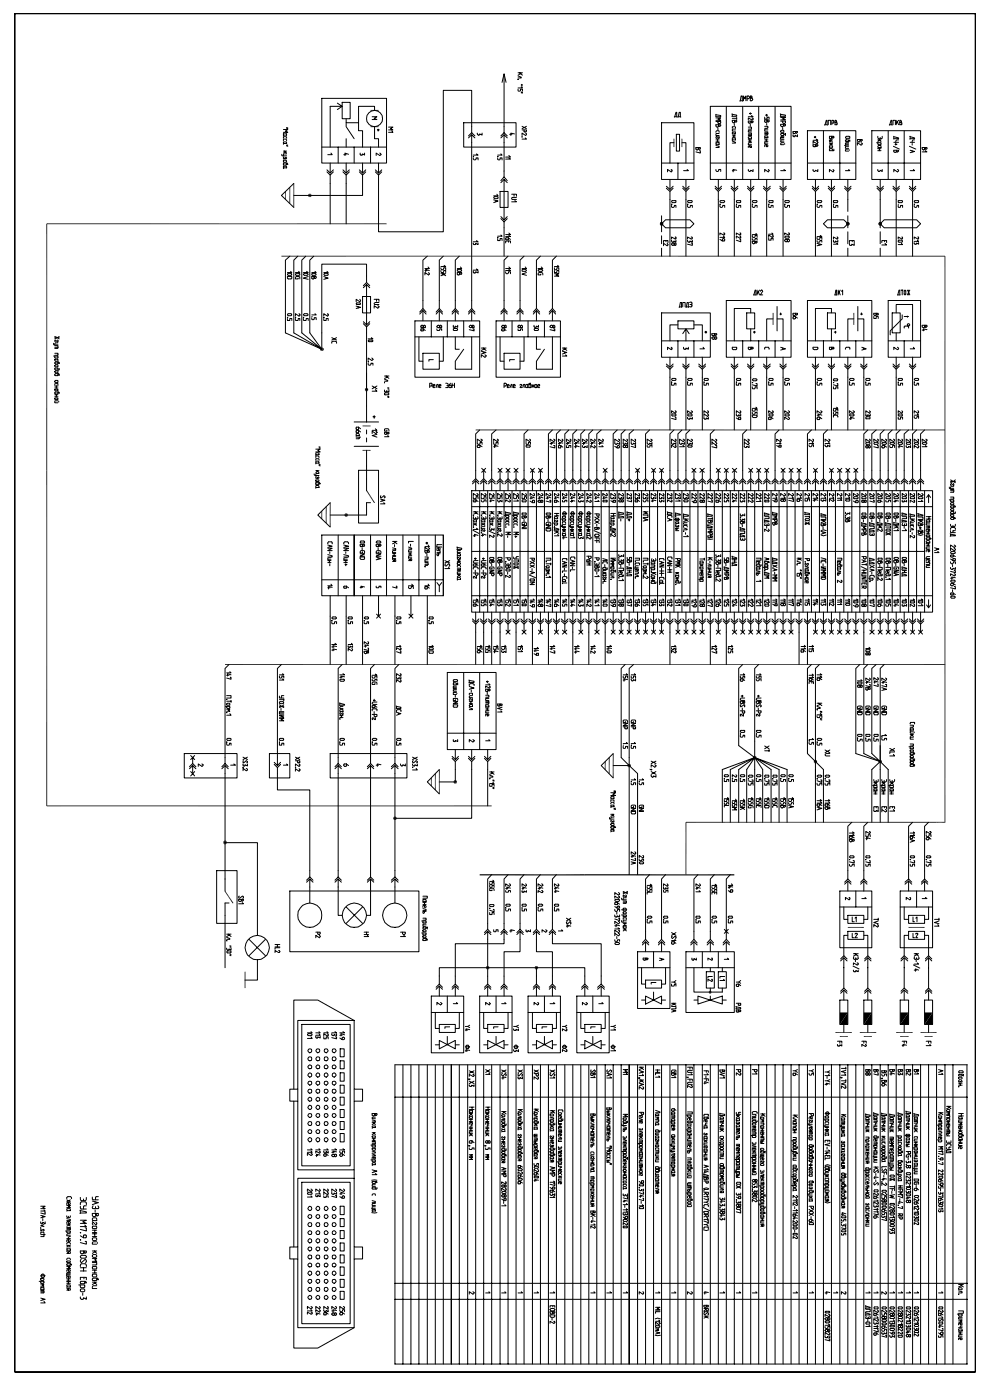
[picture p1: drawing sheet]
<svg xmlns="http://www.w3.org/2000/svg" width="210mm" height="297mm" viewBox="0 0 210 297" stroke-linecap="round" stroke-linejoin="round" font-family="sans-serif">
<g fill="none" stroke="#000" stroke-width=".21">
<path d="M3.1 2.9h203.5v287.9h-203.5v-287.9h203.5v287.9h-203.5zM106.3 17.5l.5-1.8 .4 1.8M106.8 15.7v12.4M109.7 16.1l.7 .3v.1h-.7M109.7 16.8h.1M109.7 18.9l.1 .4 .4-.1v-.3h.5v.4M109.7 15.4h1M110.1 15.4l.6 .5M110.3 15.6l-.6 .3M110.4 18.4l.3 .2h-1M110.4 17.9l.3 .1M110.4 18.1l.3 .1"/>
<path d="M110.4 19.5l.3 .1M110.4 19.7h.3M59.7 32.7l.1 .3h.9M60 27.4h1l-.5 .4 .5 .2h-1M60 29.3v-.3h.6l.1 .3M60 29.8l.1-.3h.4l.2 .3M60 30.1h.6l.1 .3h-.7zM60 34h.6l.1 .2-.2 .2h-.4zM60 35.2h.6l.1 .4h-.7zM60 32h.7M60.1 28.2h.4l.2 .4h-.7zM60.1 28.6l-.1 .2"/>
<path d="M60.1 30.4l-.1 .2M60.1 33.3v.4l.3-.2 .1 .2 .2-.2-.2-.1M60.1 35.6l-.1 .1M60.3 32l.4 .4M60.5 32.2l-.5 .2M60.7 32.6h-.6l-.1 .4M60.7 34.6l-.1 .4h-.6l.1-.4h.7l.2 .2-.3-.2M60.7 30.7h.3M60.7 27l.3 .1M60.7 27.2l.3 .1M60.7 30.9l.3 .1M61.4 39.7v3.4"/>
<path d="M68.2 20.8h13.7v13.8h-13.7zM68.2 31.2h13.7M69.3 36.4l.6 .7 .7-.7M69.3 36l.6 .7 .7-.7M69.9 34.6v2.1M69.9 37.1v10.3M70.1 32.4l.3 .4h-1M71.5 21.9l1 .6h-2.6v8.7M71.6 31.2v3.4M72.5 21.7h1.7v3.5h-1.7zM72.5 22.5l-1 .7M72.6 36l.7 .7 .7-.7"/>
<path d="M72.6 36.4l.7 .7 .7-.7M72.8 32.8h.5M73.3 26v.9l1.7 2.5M73.3 25.2v.8h2.6M73.3 29.4v1.8M73.3 34.6v2.1M73.3 37.1v10.3M73.8 32.7l-.7-.3v.5M75 31.2v3.4M75.9 26v1.7h.9v3.5M76.1 36l.7 .7 .7-.7M76.1 36.4l.7 .7 .7-.7"/>
<path d="M76.3 32.4l.1 .5h.3l.1-.3 .4 .3v-.5M76.8 37.1v4.3h-14.6M76.8 34.6v2.1M78.5 31.2v3.4M78.8 24.7h1l-.6 .4 .6 .2h-1M79.3 23.4v-.9h-3.4v3.5M79.3 26.9v2.5h.9v1.8M79.5 36.4l.7 .7 .7-.7M79.5 36l.7 .7 .7-.7M79.9 27.5h.4M80.1 27.4v.4M80.2 34.6v2.1"/>
<path d="M80.4 32.4l.3 .3-.1 .2h-.2l-.7-.5v.5M82.3 26.9h.9l-.5 .4 .5 .2h-.9M83 27.7l.2 .3h-.9M98.2 26h11.1v5.2h-11.1zM99.9 28.1v-9h-6v30h-13.7v-12M99.9 28.1l-.7 .7M99.9 28.5l-.7 .7M99.9 28.1l.7 .7M100.2 33.2h.1M100.2 33.5l.2 .4 .4-.1v-.3h.5v.4M100.6 29.2l-.7-.7v36.9M100.9 32.6l.4 .3h-1.1"/>
<path d="M101.1 28.2l.2 .4 .3-.1v-.1l.5 .2v-.4M105.4 33.2h.1M105.4 33.5v.3l.2 .1 .3-.1v-.3h.4v.4M106.1 32.6l.2 .3h-.9M106.8 37.5l-.7 .8M106.8 38l-.7 .7M106.8 37.5l.6 .8M106.8 28.1l-.7 .7M106.8 28.5l-.7 .7M106.8 28.1l.6 .7M107.4 38.7l-.6-.7v8.6M107.4 29.2l-.6-.7v9"/>
<path d="M107.8 32.9l.3 .4h-1M107.8 33.5l.3 .2h-1M107.9 28.5h.6M109 28.4l-.8-.2v.5M110.6 27.5h.9l-.1 .5h-.4v-.5M110.6 29h.1M110.6 26.8l.9 .5M111.3 29.2l.2 .3h-.9M111.3 28.2l.2 .2-.2 .3-.7-.5v.5M111.5 26.8l-.9 .5M140.1 26h6.9v12h-6.9zM140.1 34.6h6.9"/>
<path d="M141.1 39.5l.8 .6 .7-.6M141.1 39.9l.8 .7 .7-.7M141.9 38v2.1M142.2 35.9l.1 .1v.3l-.1 .1-.8-.5v.5M142.7 30.2h-.8v4.4M142.8 24.8h.6M142.9 24.7l.3-.9h.1v.9M143.3 28.5h.6v3.5h-.6zM143.6 24.8h.6M143.6 34.6v3.4M143.7 24.7l.1-.9h.3v.9M144.4 30.2h.9v4.4"/>
<path d="M144.6 39.9l.7 .7 .7-.7M144.6 39.5l.7 .6 .7-.6M145.3 38v2.1M145.5 35.9l.3 .3h-1M147.4 31.3h.9v.3l-.4-.1v.2l-.3 .1-.2-.1zM147.9 31.3v.2zM148.2 31.9h.1v.5l-.9-.2M150.5 22.5h17.1v15.5h-17.1zM150.5 34.6h17.1M151.5 39.9l.6 .7 .7-.7M151.5 39.5l.6 .6 .7-.6M151.6 24.2v.5h1.1v-.2l-1.1-.2"/>
<path d="M151.6 25h1.1l-.6 .2 .6 .3h-1.1M151.6 25.8h1.1l-.1 .4h-.5v-.4M151.6 26.4h1.1v.2l-.4 .2-.1-.4-.1 .5h-.2h-.2zM151.6 28l.2-.3h.4l.1 .3M151.6 30.8l.7 .2v.3h-.7M151.6 35.9l.2 .4 .4-.1v-.3h.5v.4M151.6 29.9h.7M151.6 29.5h.7M151.7 30.2h.6v.4h-.5l-.2-.2zM151.8 30.6l-.2 .1M152 29.5v.4M152.1 27.1v.4"/>
<path d="M152.1 38v2.1M152.2 28.9l.1 .4-.5-.4-.2 .2 .2 .2M152.3 28.3l-.7 .1v.3h.7M153.8 22.5v15.5M154.9 39.5l.6 .6 .8-.6M154.9 39.9l.6 .7 .8-.7M155 24.1v.6M155.1 24.2l.9 .2v.3h-.9M155.1 25.5h.9v.3h-.4v.1l-.3 .1zM155.1 27.2v-.3h.6l.1 .3M155.1 29.3l.5-.1 .2 .4h-.7zM155.1 29.9l.7 .3v.1h-.7"/>
<path d="M155.1 29.1h.7M155.1 25.1h.9M155.1 28.6h.7M155.1 36.2h.4M155.2 29.6l-.1 .2M155.4 28.6v.5M155.5 26.2v.4M155.5 38v2.1M155.6 25.5v.3zM155.6 28l.2 .1-.1 .3-.6-.4 .1 .4M155.8 27.4h-.7v.4h.7M156 36.1l-.7-.2v.5"/>
<path d="M156 24.9v.4M156.7 21.4h.6M156.8 21.4l.2-1.1h.2v1.1M157.3 22.5v15.5M157.5 21.4v-1.1l.2 .6 .3-.6v1.1M158.2 20.9l.5-.1v-.4l-.5-.1v1.1M158.3 39.5l.7 .6 .7-.6M158.3 39.9l.7 .7 .7-.7M158.5 25.7h1v.1l-.3 .2-.1-.3-.1 .4h-.4zM158.5 26.9h.7v.5h-.7M158.5 28.2h.7v.5h-.7M158.5 29.1l.7-.1v.4h-.5z"/>
<path d="M158.5 35.9l.2 .4 .3-.2 .5 .2v-.4M158.5 30.1h.7M158.5 29.6h.7M158.5 28.5h.7M158.7 29.4l-.2 .1M158.7 24.1h.5M158.8 30.9v.4h.4v-.4h-.6l-.1 .4M158.8 29.6v.5M158.9 20.3l.4 .1v.4h-.4h.3l.2 .2-.2 .4h-.3zM158.9 23.9v.3M158.9 26.3v.5M159 38v2.1"/>
<path d="M159.2 24.5l.3 .2h-1M159.2 27.6l-.7 .1v.3h.7M159.2 30.2h-.5l-.2 .2v.3h.7M159.3 25l.2 .2-.1 .2-.9-.4v.4M160.7 22.5v15.5M161.7 39.5l.7 .6 .8-.6M161.7 39.9l.7 .7 .8-.7M162 24.8v.4h.5v-.4h.4v.4M162 25.4h.9v.4h-.3l-.1-.4v.4l-.4 .1-.1-.1zM162 26.8h.6l-.1 .4h-.5M162 28h.6v.5h-.6M162 28.8h.6v.3h-.6z"/>
<path d="M162 29.9h.6M162 29.5h.6M162 28.3h.6M162.1 29.1l-.1 .2M162.1 24.4h.5M162.3 30.7v.4l.3-.1-.1-.3h-.4l-.1 .4M162.3 29.5v.4M162.4 24.2v.5M162.4 26.2v.3M162.4 38v2.1M162.6 27.4h-.6v.4h.6M162.6 30.1h-.6v.4h.6"/>
<path d="M162.7 35.9l.2 .2-.2 .3-.7-.5v.5M164.2 22.5v15.5M165.2 39.9l.7 .7 .6-.7M165.2 39.5l.7 .6 .6-.6M165.3 24.1v.6M165.4 24.2l1 .2v.3h-1M165.4 24.9h1l-.6 .3 .6 .2h-1M165.4 25.7h1l-.1 .4h-.4l-.1-.4M165.4 26.3h1v.2l-.1 .2h-.4v-.4v.5l-.3 .1-.2-.1zM165.4 28.4l.6-.1v.3l-.5 .1zM165.4 29.5h.6M165.4 29.1h.6"/>
<path d="M165.4 27.7l.5-.1 .1 .4h-.6zM165.8 27v.4M165.9 38v2.1M166 28.5l.4-.2v.4M166 28.9h-.5l-.2 .6M166 29.6h-.5l-.1 .2v.3h.6M166 30.2h-.5l-.1 .2v.3h.6M166 35.9l.4 .3h-1M166.2 30.4v.2M168 27.9h.9v.1l-.2 .2-.2-.3-.1 .4h-.4zM168 28.5v.4l.1 .1 .3-.1v-.3l.5 .4v-.5M171 27.7h10.3v10.3h-10.3z"/>
<path d="M171 34.6h10.3M172 39.5l.7 .6 .7-.6M172 39.9l.7 .7 .7-.7M172.2 30.7h1v.1l-.3 .2-.1-.3-.1 .4h-.4zM172.2 35.9l.3 .4 .2-.2 .5 .2v-.4M172.5 29.1h.3M172.6 28.9v.3M172.7 38v2.1M172.9 29.5l.3 .2h-1M173 30l.2 .2-.1 .2-.9-.4v.4M174.4 27.7v10.3M174.7 26.5h.6"/>
<path d="M174.8 26.4l.2-.9h.2v.9M175.4 39.5l.7 .6 .7-.6M175.4 39.9l.7 .7 .7-.7M175.4 26.4v-.9h.5v.9M175.7 28.9h.9v.3h-.3l-.1-.3v.3l-.3 .2-.2-.1zM175.7 30.9h.6l.1 .3-.2 .1h-.4zM175.7 30.1h.7M175.7 30.3l.7 .4M176 29.6l-.2 .4-.1-.4h.7M176.1 38v2.1M176.2 26.1l.4-.1v-.4l-.4-.1v.9M176.4 30.3l-.7 .4"/>
<path d="M176.4 35.9l.2 .2-.2 .3-.7-.5v.5M176.6 31.6v.3h-.9v-.3l.5-.1 .2 .4M176.9 25.5l.3 .2-.1 .2h-.2l.4 .1v.4h-.4zM177.9 27.7v10.3M178.9 39.9l.7 .7 .7-.7M178.9 39.5l.7 .6 .7-.6M179.1 30.7h.6M179.1 30.5h.6M179.2 29l.6-.1 .2 .1v.3h-.8zM179.2 29.6h.5v.4h-.5zM179.6 38v2.1M179.7 29.9l.3-.3v.4"/>
<path d="M179.7 30.2h-.5l-.1 .6h-.2M179.7 31l-.6 .1v.3h.6M179.7 31.6h-.5l-.1 .2v.2h.6M179.7 35.9l.3 .3h-.9M179.9 31.8h.1M181.6 29.6h1v.1l-.2 .2-.2-.1v-.2l-.1 .4-.2 .1-.2-.1zM182.4 30.2l.2 .2-.1 .3h-.1l-.8-.5v.5M184.7 27.7h10.3v10.3h-10.3zM184.7 34.6h10.3M185.7 30.2h.9v.4l-.5 .1-.2-.5M185.8 39.5l.6 .6 .7-.6M185.8 39.9l.6 .7 .7-.7"/>
<path d="M185.9 28.9v.3l.2 .2 .8-.1v-.4M185.9 31l.2-.2h.4l.1 .5h-.6zM185.9 35.9l.2 .4 .3-.2 .5 .2v-.4M185.9 31.9h.7M185.9 31.5h.7M185.9 29.6h.7M186.1 31.3l-.2 .1M186.2 29.6l.4 .4M186.3 31.5v.4M186.4 29.7l-.5 .3M186.4 29.1v.3M186.4 38v2.1"/>
<path d="M188.1 27.7v10.3M188.4 26.5h.6M188.5 26.4l.2-.9h.2v.9M189.1 39.5l.7 .6 .7-.6M189.1 39.9l.7 .7 .7-.7M189.1 26.4v-.9h.6v.9M189.2 31l1.3 .6M189.3 29l1 .2v.2h-1M189.3 31.8h1v.2l-.2 .2-.2-.1v-.3l-.1 .5h-.4zM189.3 28.9v.6M189.3 30.2h1M189.6 30.6h.4"/>
<path d="M189.7 30.4v.3M189.8 25.5v.9M189.8 38v2.1M190.1 35.9l.2 .2-.1 .2-.1 .1-.8-.5v.5M190.1 25.8l.2 .6M190.3 29.6l-.5 .1-.1 .5M190.3 25.5l-.5 .6M190.6 25.5l.3 .2-.1 .2h-.2l.4 .1v.4h-.4zM191.5 27.7v10.3M192.6 39.9l.7 .7 .7-.7M192.6 39.5l.7 .6 .7-.6M192.6 31l1.4 .6"/>
<path d="M192.7 28.9v.6M192.8 29l.9 .2v.2h-.9M192.8 31.8l.9 .3-.9 .3M192.8 30.2h.9M193.2 30.4v.3M193.2 31.9v.3M193.3 38v2.1M193.5 35.9l.2 .3h-.9M193.7 29.6h-.3l-.2 .6M195.3 31.3h1v.2h-.4l-.3 .3-.2-.1zM195.9 31.3v.2zM196 31.9l.3 .3h-1"/>
<path d="M59.6 41.4l2.6-2.5v5.1zM59.6 54.3h140.6v120M60.9 58.6h.9v.3l-.2 .2h-.6l-.1-.2zM61 58l.6-.1 .2 .3-.2 .1h-.6l-.1-.1zM61.4 54.3l-.9 .8v15.4l7.7 3.5-2.6-3.5v-15.4l.9-.8M61.6 57.5l.2 .3h-.9M62.7 57.9h.6l.2 .1v.3h-.8l-.1-.1zM63.1 54.3l-.9 .8v15.4l6 3.5-4.3-3.5v-15.4l.9-.8M63.2 58.9v.2h-.6l.1-.5 .8 .1v.4M63.2 57.5l.3 .3h-.9M64.3 58l.7-.1 .3 .3-.3 .1h-.5l-.2-.1zM64.9 57.5l.4 .3h-1"/>
<path d="M65.3 58.6l-1 .3 1 .3M66 58l.7-.1 .3 .3-.3 .1h-.5h-.2zM66 58.6h1v.3l-.3 .1-.2-.4v.3l-.3 .2-.2-.1zM66.7 57.5l.3 .3h-1M68.6 58.6l.9 .3-.9 .3M68.7 58l.6-.1 .2 .1v.3h-.8l-.1-.1zM69 58.8v.2M69.3 57.5l.2 .3h-.9M77.6 59.9v-3.9h-9.4v18M77.6 59.9l-.6 .7M77.6 59.9l.7 .7M81.9 47.4h-72v123.4h94.2"/>
<path d="M90 57.3h.5M90.5 54.3l-.9 .8v10.3M90.7 56.6l.2 .3h-.9M90.8 57.8l.1 .2-.1 .3-.8-.5v.5M90.9 57.3l-.7-.2v.5M93.4 56.7l.2 .5h.2l.2-.5h.4v.5M93.4 57.3l.1 .5h.4l.1-.5h.4v.5M93.4 58h1M93.7 58l.7 .4M93.9 54.3l-.9 .8v10.3M94.1 56.2l.3 .3h-1M94.1 58.2l-.7 .2"/>
<path d="M96.9 57.2l.7-.1 .2 .2-.2 .2h-.6l-.1-.1zM96.9 57.8h.9v.3h-.3l-.1-.3v.4l-.4 .1-.1-.1zM97.3 54.3l-.9 .8v10.3M97.5 56.6l.3 .3h-.9M100.2 51.5l.1 .3h.4l.1-.2 .5 .2v-.3M100.2 57.4l.1 .4h.4l.1-.2 .5 .2v-.4M100.9 51l.4 .2h-1.1M100.9 57l.4 .2h-1.1M104.6 41.8l.1-.1h.6l.2 .1v.2l-.8 .1zM104.6 42.3l.9 .3-.9 .3M105 42.5v.3M105.2 41.2l.3 .3h-.9"/>
<path d="M105.4 50.3l.1 .1zM105.4 50.6v.4h.5v-.4h.4v.4M105.9 40.6h1.7v3.4h-1.7zM106.1 49.8l.2 .3h-.9M106.1 45.9l.7 .7M106.1 46.3l.7 .7M106.8 47v7.3M107.1 50.5l.6-.1v.3l-.5 .1zM107.1 51.5v-.4h1v.4M107.1 57.6l.2 .4 .4-.2v-.2h.4v.4M107.4 45.9l-.6 .7M107.4 46.3l-.6 .7"/>
<path d="M107.6 54.3l-.8 .8v10.3M107.6 50.4l.5 .3M107.7 51.1v.2M107.8 49.4l.3 .3h-1M107.8 49.9l.3 .2h-1M107.8 56.6l.3 .3h-1M107.8 57.1l.3 .2h-1M108.4 41.2h1v.4M108.9 41.2v.4M109.1 42.5l.3 .3h-1M109.4 41.8h-.9l-.1 .2 .1 .3h.9M110.6 57.2l.7-.1 .2 .2-.2 .2h-.6l-.1-.1z"/>
<path d="M111 54.3l-.8 .8v10.3M111.3 56.6l.2 .3h-.9M111.5 57.8l-.9 .3 .9 .2M114 57.2l.7-.1 .3 .2-.3 .2h-.5l-.2-.2zM114.5 54.3l-.9 .8v10.3M114.6 58.1v.2h-.6v-.3l.2-.2h.7l.1 .5M114.6 56.6l.4 .3h-1M117.4 56.7l.1 .5 .4-.1v-.4h.5v.5M117.4 57.3v.5h.5v-.5h.5v.5M117.4 58h1l-.6 .3 .6 .2h-1M117.9 54.3l-.9 .8v10.3M118.1 56.2l.3 .3h-1"/>
<path d="M140.1 45.7v3.4M140.1 50v1.7M140.1 52.6v1.7M140.5 51.4v-.4h1v.4M141 46.6h5.1l.9 .8-.9 .9h-5.1l-.9-.9zM141.1 51v.2M141.3 51.6l.2 .2-.2 .3-.8-.5v.5M141.9 40.6v13.7M142.2 50.9l.2 .4 .3-.2 .5 .2v-.4M142.2 51.7l.2-.2 .4 .2M142.2 51.7l.2 .3 .4-.3M142.2 43.3h.1"/>
<path d="M142.2 43.5v.4l.2 .1 .3-.1 .1-.4h.4v.5M142.2 51.7h.1M142.3 42.5h.9v.4h-.8l-.2-.2zM142.8 51.7h.1M143 50.2h.2v.4l-1-.4v.4M145.3 40.6v13.7M145.6 50.9a.34 .34 0 0 0 .4 .4l.1-.2 .5 .2v-.4M145.6 43.3h.1M145.6 43.5l.2 .5 .4-.1v-.4h.4v.5M145.7 42.5h.9v.2l-.2 .2h-.5l-.3-.2zM146.4 50.2l.2 .2v.2l-1-.4v.4M146.4 51.5h.2v.5l-1-.3"/>
<path d="M152.1 40.6v13.7M152.5 50.7l.5 .4v-.4l.3-.1 .2 .1-.1 .4h-.4M152.5 43.3h.1M152.5 43.5l.2 .5 .4-.2v-.3h.4v.5M152.6 42.5h.8l.1 .2-.3 .2h-.5l-.2-.2zM153.2 49.4l.3 .1-.1 .3-.9-.4v.4M153.2 50.1l.3 .2h-1M155.5 40.6v13.7M156 43.3h.1M156 43.5v.4l.1 .1 .4-.1v-.4h.4v.5M156 42.5h.9v.4h-.8l-.1-.2zM156.7 49.4h.2v.4l-.9-.4v.4"/>
<path d="M156.7 50.1h.2v.4l-.9-.4v.4M156.7 50.7h.2v.5l-.9-.3M159 40.6v13.7M159.3 49.9l.1 .4h.5v-.4h.5v.4M159.3 50.6l.1 .3h.5v-.3h.5v.3M159.3 51.2h1.1v.1l-.3 .2-.2-.1v-.2v.4l-.3 .1-.2-.1zM159.3 43.3h.1M159.3 43.5l.2 .5h.3l.1-.5h.5v.5M159.4 42.5h.9l.1 .2-.3 .2h-.5l-.3-.2zM160.1 49.5l.3 .2h-1.1M162.4 40.6v13.7M162.8 50.5v.4h.5v-.4h.4v.4"/>
<path d="M162.8 43.3h.1M162.8 43.5l.1 .5h.3l.1-.5h.4v.5M162.9 42.5h.8v.4h-.7l-.2-.2zM163.5 49.4l.2 .2h-.9M163.6 49.8l.1 .1v.3l-.1 .1-.8-.5v.5M165.9 40.6v13.7M166.2 50.2l.3-.1h.5l.2 .1-.2 .3h-.5zM166.2 43.3h.1M166.2 43.5l.2 .5h.2l.2-.5h.4v.5M166.3 42.5h.8l.1 .2-.2 .2h-.5l-.3-.2zM166.8 50.9l-.3-.2-.3 .2 .3 .3 .3-.2M167 49.4l.2 .1-.1 .3-.9-.4v.4"/>
<path d="M172.7 40.6v13.7M173.1 50.3v.4h.5l.1-.4h.4v.4M173.1 51v.3h.5l.1-.3h.4v.3M173.1 51.6l1 .2-1 .3M173.1 43.3h.1M173.1 43.5l.1 .5h.3l.2-.5h.4v.5M173.1 42.5h.9l.1 .2-.3 .2h-.5l-.2-.2zM173.5 51.7v.3M173.7 49.9l.4 .2h-1M176.1 40.6v13.7M176.5 50.9v.3l.2 .1 .3-.1v-.1l.5 .2v-.4M176.5 42.5h.9l.1 .2-.2 .2h-.6h-.2z"/>
<path d="M176.5 43.3h.1M176.5 43.5l.1 .5h.4v-.5h.5v.5M177.2 51.5l.3 .2h-1M177.3 50.2l.2 .2-.1 .2-.9-.4v.4M179.6 45.7v1.7l-.9 .9h-3.4l-.9-.9 .9-.8h3.4l.9 .8v.9M179.6 40.6v4.2M179.6 49.1v2.6M179.6 52.6v1.7M179.9 51.4v-.4h1v.4M179.9 51.6l.1 .4h.3l.1-.3 .5 .3v-.4M180.5 51v.2M186.4 40.6v7.7"/>
<path d="M186.4 47.4l.9-.8h6.8l.9 .8-.9 .9h-6.8zM186.4 49.1v2.6M186.4 52.6v1.7M186.8 51.4v-.4h1v.4M187.4 51v.2M187.5 51.6l.3 .3h-1M189.8 40.6v13.7M190.2 51l.8-.1 .2 .2-.2 .2h-.6l-.2-.1zM190.2 42.5h.9l.1 .2-.2 .2h-.6h-.2zM190.2 43.5l.1 .5 .5-.1v-.4h.4v.5M190.2 43.3h.1M190.9 51.6l.3 .2h-1"/>
<path d="M191 50.2l.2 .2-.1 .2-.9-.4v.4M193.3 40.6v13.7M193.6 51.4l.1 .3h.4v-.2l.5 .2v-.3M193.6 43.3h.1M193.6 43.5l.2 .5h.3l.1-.5h.4v.5M193.7 42.5h.9v.4h-.7l-.3-.2zM194.3 50.9l.3 .3h-1M194.4 50.2h.2v.4l-1-.4v.4M11.3 72.7l.1 .4h.9M11.3 75.5h1v.4h-.6l-.1-.4M11.6 71.3l.6 .3 .3-.3M11.6 71.8l.6-.2 .3 .2"/>
<path d="M11.6 73.3h.7l-.1 .5h-.6M11.6 74.9h.7v.4h-.7M11.6 76.2l.7-.1v.4l-.5 .1zM11.6 78.8l.2-.2h.4l.1 .3-.5 .1zM11.6 73.6h.7M11.6 71.6h.9M11.8 77.3h.4l.1 .4h-.6l-.1-.2zM12.2 72.1v.4l-.5-.4-.1 .2 .2 .2M12.3 72.7h-.5l-.2 .4M12.3 76.7l-.1 .4h-.4l-.2-.1 .2-.3h.6l.1 .3M12.3 76.8l.2 .2M12.3 79.2v.4l-.7-.1 .2-.3h.6l.1 .1v.2l-.2-.2"/>
<path d="M12.5 78.1l-.1 .3h-.6l-.2-.3 .7-.1v.4M12.5 77h.1M60.9 67.2l.1 .1zM60.9 67.5v.4h.5v-.4h.4v.4M61 66.6l.6-.1 .2 .2-.2 .2h-.6l-.1-.2zM62.6 67.2l.1 .1zM62.6 67.5l.1 .4h.4l.1-.4h.3v.4M63.3 66.5l.2 .2M63.5 66.7l-.2 .3-.7-.5v.5M63.5 66.7h.1M64.3 67.2v.1zM64.3 67.5v.4h.5l.1-.4h.4v.4"/>
<path d="M64.3 66.6l.7-.1 .3 .2-.3 .2h-.5l-.2-.2zM66 67.3l.1 .4h.4v-.4h.5v.4M66 67.1h.1M66.7 66.5l.3 .2h-1M68.6 67.2l.1 .1zM68.6 67.5v.4h.5v-.4h.4v.4M69.3 66.5l.2 .2M69.5 66.7l-.2 .3-.7-.5v.5M69.5 66.7h.1M70.3 72.7v-.2l.2-.2 .7 .1 .1 .3M70.3 71.6l1 .5M71.3 71.6l-1 .5"/>
<path d="M75.4 64.9l1 .2-1 .3M75.5 64.2h.8l.1 .2-.1 .1h-.8zM75.9 65v.3M76.2 63.4l.2 .3-.2 .2-.8-.5v.5M76.8 62.8h1.7v3.5h-1.7zM77 68.2l.6 .6M77 68.6l.6 .7M77.6 69.3v20.1M77.6 79.1v3.5M77.6 60.3l-.6 .7M78 76.6l.1 .1zM78 77l.1 .4h.3l.2-.4h.4v.4"/>
<path d="M78.1 72.1h.8l.1 .1-.1 .2h-.8zM78.3 61l-.7-.7v8.5M78.3 68.2l-.7 .6M78.3 68.6l-.7 .7M78.7 71.6l.3 .2h-1M78.7 75.9l.3 .2-.1 .2-.2 .1-.7-.5v.5M79.2 63.4h1.1v.5M79.8 63.4v.5M80 64.8l.3 .2-.1 .2-.2 .1-.8-.5v.5M80.3 64.1h-.8l-.3 .2 .1 .2h1M81.4 79.7h1M81.8 79.7l.6 .5"/>
<path d="M82 79.9l-.6 .3M87.9 68h13.7v11.9h-13.7zM87.9 71.4h13.7M88.7 71.4v5.2h.9M88.9 66.1l.7-.7 .7 .7M88.9 66.6l.7-.8 .7 .8M89.6 74.9h3.4v3.3h-3.4zM89.6 69.7h-.4v.4h.5l-.1-.4 .5 .3M89.6 65.8v2.2M89.7 69.2l-.2-.3-.3 .1v.4h.1l.4-.1M89.7 69h.4v.4h-.4zM91.4 68v3.4"/>
<path d="M91.8 76.2h-1v.4M92.4 66.6l.6-.8 .7 .8M92.4 66.1l.6-.7 .7 .7M92.5 69.7l.1 .3h.4l.1-.3h.5v.3M93 65.8v2.2M93.1 69.2l-.2-.3-.4 .3 .3 .2 .3-.1M93.1 69l.3-.1 .2 .2-.1 .3h-.4zM93.9 71.4v5.2h-.9M94.7 68v3.4M95.8 66.1l.6-.7 .7 .7M95.8 66.6l.6-.8 .7 .8M96 68.9v.5h.4v-.3l.5 .3v-.5"/>
<path d="M96 69.7l.8-.1 .1 .2-.1 .2h-.6l-.2-.1zM96.4 71.4v2.6h.9M96.4 65.8v2.2M98.2 68v3.4M99.2 66.1l.7-.7 .7 .7M99.2 66.6l.7-.8 .7 .8M99.9 71.4v6.8h-3.5v-1.6l1.8-2.6M99.9 65.8v2.2M100 69.2l-.3-.3-.3 .3 .3 .2 .3-.1M100 69l.2-.1 .2 .2-.1 .3h-.3zM100.2 69.7h.2v.4l-1-.2M101.9 74.4l1.1 .3-1.1 .3"/>
<path d="M101.9 73.8h1.1M102.4 73.8l.6 .5M102.4 74.6v.3M102.6 73.9l-.7 .4M102.7 75.2l.3 .2-.1 .2-.2 .1-.8-.5v.5M105.1 68h13.6v11.9h-13.6zM105.1 71.4h13.6M105.9 71.4v5.2h.9M106.1 66.1l.7-.7 .6 .7M106.1 66.6l.7-.8 .6 .8M106.3 69.8l.5-.1v.3l-.5 .1zM106.8 74.9h3.4v3.3h-3.4z"/>
<path d="M106.8 65.8v2.2M106.8 69.7l.4 .3M106.8 69.2l-.2-.3-.3 .3 .2 .2 .3-.1M106.8 69h.4v.4h-.4zM108.5 68v3.4M109 76.2h-1.1v.4M109.5 66.6l.7-.8 .6 .8M109.5 66.1l.7-.7 .6 .7M109.7 69.7v.3h.5v-.3h.5v.3M110.2 65.8v2.2M110.2 69.2l-.1-.3-.4 .1v.4h.2l.3-.1M110.4 68.9l.3 .2-.1 .3h-.4z"/>
<path d="M111 71.4v5.2h-.8M111.8 68v3.4M112.9 66.1l.7-.7 .7 .7M112.9 66.6l.7-.8 .7 .8M113.1 68.9l.1 .5h.3l.1-.3 .4 .3v-.5M113.1 69.8l.2-.2h.6l.1 .1v.2l-.7 .1zM113.6 71.4v2.6h.9M113.6 65.8v2.2M115.3 68v3.4M116.3 66.1l.7-.7 .7 .7M116.3 66.6l.7-.8 .7 .8M117 71.4v6.8h-3.4v-1.6l1.7-2.6"/>
<path d="M117 65.8v2.2M117.1 69.2l-.2-.3-.4 .3 .3 .2 .3-.1M117.1 69l.2-.1 .2 .2-.1 .3h-.3zM117.3 69.7h.2v.4l-1-.2M119.1 74.4l1 .3-1 .3M119.1 73.8h1M119.5 73.8l.6 .5M119.5 74.6v.3M119.7 73.9l-.6 .4M119.8 75.2l.3 .3h-1M140.1 66.3h10.4v9.4h-10.4zM140.1 72.2h10.4"/>
<path d="M141.1 77.1l.8 .7 .7-.7M141.1 77.6l.8 .6 .7-.6M141.9 75.7v2.1M141.9 78.2v12.9M142.2 73.6l.1 .1v.3l-.1 .1-.8-.5v.5M143.6 68.8h-1.7v3.4M143.6 68h3.4v1.7h-3.4zM143.6 72.2v3.5M143.8 65.1h.6M143.9 65l.2-.9h.3v.9M144.6 70.7l.7-1v2.5M144.6 77.1l.7 .7 .7-.7"/>
<path d="M144.6 77.6l.7 .6 .7-.6M144.6 65v-.9h.5v.9M144.8 73.6l.1 .4h.4v-.2l.5 .2v-.4M145.3 65.1h.6M145.3 75.7v2.1M145.3 78.2v12.9M145.3 69.7l.7 1M145.4 65l.1-.9h.3v.9M146 64.1l.4-.1 .2 .2v.2l-.2 .1M146.1 64.5h.3M146.4 64.5l.2 .4-.2 .1h-.4M147 68.8h1.8v3.4"/>
<path d="M147 72.2v3.5M148 77.6l.8 .6 .6-.6M148 77.1l.8 .7 .6-.7M148.8 75.7v2.1M148.8 78.2v12.9M148.9 73.6l.3 .3h-.9M149.3 70.4h.4M149.5 70.2v.4M150.8 70.7h1v.2l-.3 .1-.1-.3-.1 .4h-.4zM151.4 71.6l-.3-.2-.3 .2 .2 .3 .4-.3M151.4 71.4l.4 .1-.2 .4-.2-.1zM153.8 63.7h13.8v12h-13.8z"/>
<path d="M153.8 72.2h13.8M154.9 77.1l.6 .7 .8-.7M154.9 77.6l.6 .6 .8-.6M155.1 73.6h.9v.3l-.1 .2h-.6l-.2-.2zM155.5 75.7v2.1M155.5 78.2v12.9M157.3 72.2v3.5M158.2 66.3h1.7v3.4h-1.7zM158.3 77.6l.7 .6 .7-.6M158.3 77.1l.7 .7 .7-.7M158.5 73.6h1v.2l-.4 .1v-.3v.3l-.4 .2-.2-.2zM159 66.3v-.9h-3.5v6.8"/>
<path d="M159 69.7v2.5M159 75.7v2.1M159 78.2v12.9M159.6 70.4h.4M159.6 62.5h.6M159.7 62.5l.2-1h.2v1M159.8 70.2v.4M160.4 61.5v1M160.6 61.8l.3 .7M160.7 72.2v3.5M160.9 61.5l-.5 .7M161 61.7l.3-.2 .2 .1v.1l-.5 .8h.5"/>
<path d="M161.7 77.1l.7 .7 .8-.7M161.7 77.6l.7 .6 .8-.6M162 74v-.3l.1-.1h.6l.2 .4M162.4 75.7v2.1M162.4 78.2v12.9M163.7 67.6h-1.3v4.6M163.7 66.3v2.5M164.2 72.2v3.5M164.6 67.6h1.3v4.6M164.6 65v5.1M165.2 77.6l.7 .6 .6-.6M165.2 77.1l.7 .7 .6-.7"/>
<path d="M165.2 66.6h.3M165.4 73.6l1 .3-1 .3M165.4 66.3v.4M165.8 73.8v.2M165.9 75.7v2.1M165.9 78.2v12.9M168 66.4h.9v.2h-.4l-.4 .3-.1-.1zM168.4 67.1l-.4 .1 .1 .4 .4-.1v-.4M168.5 66.4v.2zM168.5 67.2l-.1-.1 .5 .3M171 63.7h13.7v12h-13.7zM171 72.2h13.7"/>
<path d="M172 77.1l.7 .7 .7-.7M172 77.6l.7 .6 .7-.6M172.2 73.6h1v.3l-.2 .2h-.5l-.3-.2zM172.7 75.7v2.1M172.7 78.2v12.9M174.4 72.2v3.5M175.3 66.3h1.7v3.4h-1.7zM175.4 77.6l.7 .6 .7-.6M175.4 77.1l.7 .7 .7-.7M175.7 73.6h.9v.3h-.3l-.1-.3v.3l-.3 .2-.2-.1zM176.1 66.3v-.9h-3.4v6.8M176.1 69.7v2.5"/>
<path d="M176.1 75.7v2.1M176.1 78.2v12.9M176.7 70.4h.4M176.8 62.5h.5M176.9 62.5l.1-1h.2v1M177 70.2v.4M177.5 61.5v1M177.7 61.8l.3 .7M177.9 72.2v3.5M178 61.5l-.5 .7M178.2 61.7l.3-.2v1M178.9 77.1l.7 .7 .7-.7"/>
<path d="M178.9 77.6l.7 .6 .7-.6M179.1 74l.2-.4 .7 .1v.3M179.6 75.7v2.1M179.6 78.2v12.9M180.8 67.6h-1.2v4.6M180.8 66.3v2.5M181.3 72.2v3.5M181.7 67.6h1.3v4.6M181.7 65v5.1M182.3 77.6l.7 .6 .6-.6M182.3 77.1l.7 .7 .6-.7M182.3 66.6h.4"/>
<path d="M182.5 66.3v.4M182.5 73.6l1 .3-1 .3M182.9 73.8v.2M183 75.7v2.1M183 78.2v12.9M185.1 66.4h.9v.3l-.4-.1v.2l-.3 .1zM185.1 67.1v.4h.5v-.4h.4v.4M185.6 66.4v.2zM188.1 63.7h6.9v12h-6.9zM188.1 72.2h6.9M189 66.3h1.7v4.2h-1.7zM189.1 77.1l.7 .7 .7-.7"/>
<path d="M189.1 77.6l.7 .6 .7-.6M189.8 66.3v-1.8h3.5v7.7M189.8 70.5v1.7M189.8 75.7v2.1M189.8 78.2v12.9M190.1 73.6l.2 .2-.1 .2-.1 .1-.8-.5v.5M190.1 62.5h.6M190.2 62.5l.2-1h.2v1M190.8 61.5h.5M191.1 66.7v.9l-2.5 2.5v.9M191.1 61.5v1M191.5 69.5l.2-.4h.6l.1 .4"/>
<path d="M191.5 61.6h.4v.8l-.2 .1-.2-.1zM191.5 67.1h.9M191.5 72.2v3.5M192.2 68.7h.4v.3h-.4zM192.2 61.5l.2 .4-.2 .6M192.2 67v.2M192.4 61.5v1M192.6 77.6l.7 .6 .7-.6M192.6 77.1l.7 .7 .7-.7M192.7 61.5l-.3 .4 .3 .6M193.3 75.7v2.1M193.3 78.2v12.9"/>
<path d="M193.5 73.6l.2 .3h-.9M195.3 68.9h1v.3l-.3 .2-.1-.5v.4l-.3 .1-.3-.1zM195.3 69.9h.5M196.3 69.9l-.7-.2v.4M11.6 80.8l.2-.2h.4l.1 .4h-.6zM11.6 81.6l.1-.3h.6v.3M11.6 82.6l.7-.1v.3h-.6zM11.6 84.4l.7-.1v.4h-.6zM11.6 83.7h.7M11.6 81.8h.7M11.6 82.2h.7M11.6 84.1h.7"/>
<path d="M11.9 81.8v.4M11.9 83.7v.4M12.3 83.1l-.1 .4h-.4l-.2-.2 .1-.2h.7l.1 .2-.2-.1M12.3 84.9l-.7 .1v.4h.7M12.4 85v.2M66.9 95.2h.9l-.5 .2 .5 .4h-.9M66.9 96l.5-.1 .2 .5h-.6zM66.9 97l.1-.4h.4l.2 .4M66.9 97.6v-.4h.6l.1 .4M66.9 97.8l.5-.1 .2 .4h-.7zM66.9 99.8h.7M67 96.4l-.1 .1"/>
<path d="M67 98.1l-.1 .2M67.1 99.8l.5 .4M67.3 99.8l-.4 .4M67.6 94.7l.2 .1M67.6 94.9l.2 .1M67.6 98.4l.2 .1M67.6 98.7h.2M75 94.6h5.2M75 89.4h5.2M75.4 92l.5-.1 .2 .4h-.7zM75.4 92.6h1M75.5 92.3l-.1 .2"/>
<path d="M75.9 90.6l-.4-.1-.1 .4 .5 .1v-.5l.5 .4M75.9 91.3l-.4-.1-.1 .4 .5 .1v-.5l.5 .3M75.9 99.7h4.3v11.1h-4.3zM76.1 92.6l-.1 .4h-.6M77.6 91.1v.9M77.6 92.8v.9M77.6 95.4v8.6M78.8 81.8l1 .6M79 88.3h.5M79.2 88.1v.6M79.5 90.9l.3 .3h-1M79.5 82.6l.3 .3h-1"/>
<path d="M79.6 91.4l.2 .2M79.8 91.6l-.2 .3-.8-.5v.5M79.8 92l-1 .3 1 .3M79.8 91.6h.1M79.8 81.8l-1 .6M81.4 91.6h1v.3l-.3 .1-.1-.4v.3l-.4 .1h-.2zM81.4 80.4l.7 .2v.2h-.7M81.4 81h.1M81.4 82.6v.4l.2 .1h.3v-.3l.5 .3v-.5M81.4 83.3l.8-.1 .2 .3-.1 .2h-.9zM82 91.2v.2h-.6v-.5h.8l.2 .5M82.1 92.3l.3 .3h-1"/>
<path d="M82.1 82.1l.3 .1M82.1 82.4l.3 .1M82.1 84h.3M82.1 84.2l.3 .1M91 81.8l.4-.1 .1-.3-.1-.2h-.4v.9M91.7 81.8h.4l-.1-.3-.3 .1v.5h.4M92.4 82.1l.1-.6h.3v.6M93 81.8h.4v-.3h-.3l-.1 .1v.5h.4M94.4 81.2l.5 .2-.1 .7h-.4M94.7 81.7h.2M95.1 81.6h.5v.5h-.4l-.1-.4M95.4 81.2l-.3 .5 .1-.1"/>
<path d="M95.8 81.6h.5M95.8 81.2v.9M96.3 81.2v.9M100.8 91.1h99.4M101.1 93.7l.2 .5 .4-.2v-.3h.4v.5M101.6 91.1l-.8 .9v9.4M101.6 94.3h-.3l-.2 .2 .1 .3h.4l.1-.5M101.7 94.4l-.1-.1 .5 .4M101.9 93.1l.2 .1-.1 .3-.1 .1-.8-.5v.5M102 99.2l.9 .9M102.4 99.7v1.7M102.9 99.2l-.9 .9"/>
<path d="M104.6 93.7v.5l.5-.1v-.4h.4v.5M104.6 94.7h.5M105.1 91.1l-1 .9v9.4M105.3 93.1h.2v.4l-.2 .1-.7-.5v.5M105.5 94.6l-.8-.3v.5M105.5 99.2l.8 .9M105.9 99.7v1.7M106.3 99.2l-.8 .9M106.8 81.8l.4-.1v-.4l-.4-.1v.9M107.2 99.2l.8 .9M107.4 81.8h.5l-.2-.3h-.3v.6h.5M107.6 99.7v1.7"/>
<path d="M108 82.1l.3-.6h.2v.6M108 99.2l-.8 .9M108.7 81.8h.4l-.1-.3h-.3v.6h.4M108.9 99.2l.8 .9M109.3 99.7v1.7M109.7 99.2l-.8 .9M110.2 81.6v-.1l.4 .1-.4 .5h.4M110.7 82.1l.2-.6h.3v.6M111.4 93.7l.1 .5h.3l.1-.5h.5v.5M111.4 94.4l.8-.1 .2 .3-.2 .2h-.6l-.2-.1zM111.5 81.5h.3v.6h-.5v-.5zM111.8 82.1h.1"/>
<path d="M111.8 91.1l-.8 .9v9.4M112 81.5h.4v.6h-.4v-.7l.4-.2-.1 .3h-.2M112.2 93.1l.2 .1-.2 .4-.8-.5v.5M112.4 99.2l.8 .9M112.7 81.5v.6M112.7 81.8h.4M112.8 99.7v1.7M113.1 81.5v.6M113.2 99.2l-.8 .9M113.4 81.5h.3v.6h-.4zM113.9 81.8h.4l-.1-.3-.3 .1v.5h.4M114 99.2l.9 .9"/>
<path d="M114.5 99.7v1.7M114.9 99.2l-.9 .9M116.5 94h.5M117 91.1l-.8 .9v9.4M117.3 93.1l.2 .1-.1 .3-.1 .1-.8-.5v.5M117.3 94.4h.2v.5l-1-.2M117.5 93.9l-.7-.2v.5M118.3 94h.4M118.7 91.1l-.8 .9v9.4M118.7 94.4l-.4 .1 .1 .4 .4-.1v-.4M118.8 94.5l-.1-.1 .5 .4M119 93.1l.2 .1-.2 .4-.7-.5v.5"/>
<path d="M119.2 93.9l-.8-.2v.5M120 94.4v.4h.5v-.4h.4v.4M120 94h.5M120.5 91.1l-.9 .9v9.4M120.7 93.1h.2v.4l-.2 .1-.7-.5v.5M120.9 93.9l-.8-.2v.5M121.7 94h.5M121.7 94.7h.5M122.2 91.1l-.9 .9v9.4M122.4 93.1l.3 .1-.1 .3-.2 .1-.7-.5v.5M122.7 93.9l-.8-.2v.5M122.7 94.7l-.8-.3v.5"/>
<path d="M123.4 94.4v.3l.2 .1h.3v-.2l.5 .2v-.4M123.4 94h.5M123.9 91.1l-.9 .9v9.4M124.1 93.1l.3 .1-.1 .3-.2 .1-.7-.5v.5M124.4 93.9l-.8-.2v.5M125.1 94h.5M125.6 91.1l-.9 .9v9.4M125.9 93.1l.2 .1-.2 .4-.8-.5v.5M125.9 94.4l.2 .3M126.1 93.9l-.8-.2v.5M126.1 94.7l-.2 .2-.8-.5v.5M126.1 94.7h.1"/>
<path d="M126.8 94h.5M127.3 91.1l-.9 .9v9.4M127.5 94.4l.3 .3h-1M127.6 93.1h.2v.4l-.2 .1-.8-.5v.5M127.8 93.9l-.8-.2v.5M127.8 99.2l.8 .9M128.2 99.7v1.7M128.6 99.2l-.8 .9M130.2 93.7l.3 .5 .2-.1v-.2l.5 .3v-.5M130.2 94.6l.5 .3v-.3l.2-.2 .3 .2-.1 .3h-.4M130.7 91.1l-.8 .9v9.4M131 93.1l.2 .1-.1 .3-.1 .1-.8-.5v.5"/>
<path d="M132 93.7v.4l.2 .1h.1l.1-.3 .5 .3v-.5M132.4 91.1l-.8 .9v9.4M132.5 94.6l-.2-.3-.3 .1v.4h.2l.3-.1M132.5 94.5l.2-.2 .2 .1v.4h-.3zM132.8 93.1l.1 .1-.1 .4-.8-.5v.5M133.7 93.7l.2 .5 .3-.3 .4 .3v-.5M134.2 91.1l-.9 .9v9.4M134.5 93.1h.1v.4l-.1 .1-.8-.5v.5M134.5 94.3h.1v.5l-.9-.2M134.6 99.2l.9 .9M135 99.7v1.7M135.5 99.2l-.9 .9"/>
<path d="M137.1 93.7l.2 .5 .3-.1v-.2l.5 .3v-.5M137.1 94.3l.1 .5h.4l.1-.5h.4v.5M137.6 91.1l-.9 .9v9.4M137.8 93.1l.3 .1-.1 .3-.2 .1-.7-.5v.5M138 99.2l.9 .9M138.4 99.7v1.7M138.9 99.2l-.9 .9M139.7 99.2l.8 .9M140.1 99.7v1.7M140.5 99.2l-.8 .9M142.2 93.7l.2 .5 .3-.3 .5 .3v-.5M142.2 81h.1z"/>
<path d="M142.2 81.2v.4h.5l.1-.4h.4v.4M142.3 87.8l.7-.1 .2 .1v.3l-.8 .1-.2-.2zM142.4 80.2h.6l.2 .1v.2l-.8 .1-.2-.2zM142.7 91.1l-.8 .9v9.4M143 93.1h.2v.4l-.2 .1-.8-.5v.5M143 94.3l.2 .1v.4h-.2l-.8-.5v.5M143 87.1h.2v.4l-.2 .1-.8-.5v.5M143 88.4h.2v.5l-1-.2M143.9 93.7l.3 .5 .2-.3 .5 .3v-.5M144.4 91.1l-.8 .9v9.4M144.6 94.3l.3 .4h-1M144.7 93.1l.2 .1v.3l-.2 .1-.8-.5v.5"/>
<path d="M145.6 88.4v.3l.3 .1h.2v-.2l.5 .2v-.4M145.6 93.7a.34 .34 0 0 0 .4 .5l.1-.3 .5 .3v-.5M145.6 80.4l.3-.2h.5l.2 .2-.2 .2h-.5zM145.6 81h.1zM145.6 81.2l.1 .4h.5v-.4h.4v.4M145.7 87.8l.7-.1 .2 .3-.2 .2h-.5l-.3-.2zM145.7 94.4l.7-.1 .2 .3-.2 .2h-.5l-.3-.2zM146.1 91.1l-.8 .9v9.4M146.4 87.1l.2 .1v.3l-.2 .1-.8-.5v.5M146.4 93.1l.2 .1v.3l-.2 .1-.8-.5v.5M146.6 99.2l.8 .9M147 99.7v1.7"/>
<path d="M147.4 99.2l-.8 .9M148.3 99.2l.9 .9M148.8 99.7v1.7M149.1 88.4l.2 .4h.2l.1-.2 .4 .2v-.4M149.1 80.4l.2-.2h.6l.1 .1v.2l-.7 .1zM149.1 81h.1zM149.1 81.2v.4h.5v-.4h.4v.4M149.2 99.2l-.9 .9M149.9 87.1h.1v.4l-.1 .1-.8-.5v.5M149.9 87.7l.1 .3M150 88l-.1 .2-.8-.5v.5M150 88h.1"/>
<path d="M151.3 91.1l-.8 .9v9.4M151.6 93.1l.2 .1-.1 .3-.1 .1-.8-.5v.5M151.6 93.7l.2 .2-.1 .3h-.1l-.8-.5v.5M151.6 94.4h.2v.5l-1-.2M151.7 99.2l.9 .9M152.1 99.7v1.7M152.6 99.2l-.9 .9M153.4 99.2l.9 .9M153.8 99.7v1.7M154.3 99.2l-.9 .9M155.1 99.2l.9 .9M155.5 99.7v1.7"/>
<path d="M156 87.7l.1 .5h.3l.1-.3 .4 .3v-.5M156 88.6l.5 .3v-.4l.3-.1 .1 .5h-.4M156 80.4l.1-.2h.6l.2 .1v.2l-.8 .1zM156 81h.1M156 81.2v.4h.5v-.4h.4v.4M156 99.2l-.9 .9M156.7 87.1h.2v.4l-.2 .1-.7-.5v.5M157.6 94.4v.3l.3 .1h.2l.1-.2 .5 .2v-.4M158.2 91.1l-.9 .9v9.4M158.4 93.1l.3 .1-.1 .3-.2 .1-.8-.5v.5M158.4 93.7l.3 .2-.1 .3h-.2l-.8-.5v.5M158.6 99.2l.8 .9"/>
<path d="M159 99.7v1.7M159.3 86.7l.1 .4h.5v-.4h.5v.4M159.3 87.4l.2 .4 .4-.2v-.2h.5v.4M159.3 88h1.1v.2l-.3 .3h-.5l-.3-.3zM159.3 80.4l.3-.1h.5l.3 .1-.3 .3h-.5zM159.3 81l.1 .1zM159.3 82l.1 .4h.5v-.4h.5v.4M159.4 99.2l-.8 .9M160.1 86.3l.3 .2h-1.1M160.1 81.3h.3v.5l-1.1-.3M160.3 99.2l.8 .9M160.7 99.7v1.7"/>
<path d="M161.1 99.2l-.8 .9M162 99.2l.8 .9M162.4 99.7v1.7M162.8 80.4l.2-.2h.6l.1 .1v.2l-.7 .1zM162.8 81h.1zM162.8 81.2v.4h.5v-.4h.4v.4M162.8 99.2l-.8 .9M162.9 87.8l.7-.1 .1 .1v.3l-.7 .1-.2-.2zM162.9 88.4h.4v.5h-.5zM163.3 88.5l.4 .2M163.6 87.1h.1v.4l-.1 .1-.8-.5v.5M164.5 94.4l.5 .4v-.5h.4v.5h-.4"/>
<path d="M165 91.1l-.8 .9v9.4M165.2 93.7l.2 .3h-.9M165.3 93.1h.1v.4l-.1 .1-.8-.5v.5M165.4 99.2l.9 .9M165.9 99.7v1.7M166.2 80.4l.3-.2h.5l.2 .2-.2 .2h-.5zM166.2 81h.1zM166.2 81.2l.1 .4h.4l.1-.4h.4v.4M166.3 87.8l.7-.1 .2 .3-.2 .2h-.5l-.3-.2zM166.3 99.2l-.9 .9M167 87.1l.2 .1-.1 .3-.1 .1-.8-.5v.5M167 88.4l.2 .3-.1 .1-.1 .1-.8-.5v.5"/>
<path d="M167.1 99.2l.9 .9M167.6 99.7v1.7M168 99.2l-.9 .9M168.8 99.2l.9 .9M169.2 99.7v1.7M169.7 99.2l-.9 .9M171.4 94.2l.1 .5 .4-.1 .1-.4h.3v.5M171.9 91.1l-.9 .9v9.4M172 93.7l.3 .3h-.9M172.1 93.1h.2v.4l-.2 .1-.7-.5v.5M172.3 99.2l.8 .9M172.7 99.7v1.7"/>
<path d="M173.1 81h.1M173.1 81.2v.4h.5l.1-.4h.4v.4M173.1 88h.5M173.1 80.3l.7-.1 .3 .2-.3 .2h-.5l-.2-.1zM173.1 99.2l-.8 .9M173.6 88.4h-.4l-.1 .2v.3h.5l.1-.5M173.7 88.5l-.1-.1 .5 .3M173.8 87.1l.3 .1-.1 .3-.2 .1-.7-.5v.5M174.1 88l-.8-.3v.5M174.8 94.2a.34 .34 0 0 0 .4 .5l.1-.4 .5 .4v-.5M175.3 91.1l-.9 .9v9.4M175.5 93.1l.3 .1-.1 .3-.2 .1-.7-.5v.5"/>
<path d="M175.5 93.7l.3 .3h-1M175.7 99.2l.8 .9M176.1 99.7v1.7M176.5 86.7v.4h.5v-.4h.5v.4M176.5 87.4l.1 .4 .4-.1v-.3h.5v.4M176.5 88.4v-.3l.2-.1h.6l.2 .4M176.5 80.4l.8-.1 .2 .1-.2 .3h-.6l-.2-.1zM176.5 81l.1 .1zM176.5 82v.4h.5v-.4h.5v.4M176.5 99.2l-.8 .9M177.2 86.3l.3 .2h-1M177.3 81.3h.2v.5l-1-.3"/>
<path d="M177.4 99.2l.9 .9M177.9 99.7v1.7M178.3 99.2l-.9 .9M179.2 99.2l.8 .9M179.6 99.7v1.7M179.9 80.4l.3-.2h.5l.2 .2-.2 .2h-.5zM179.9 81h.1zM179.9 81.2l.1 .4h.4l.1-.4h.4v.4M179.9 88.7h.5M180 87.8l.7-.1 .2 .3-.2 .2h-.5l-.3-.2zM180 99.2l-.8 .9M180.7 87.1l.2 .1-.1 .3-.1 .1-.8-.5v.5"/>
<path d="M180.8 99.2l.9 .9M180.9 88.7l-.7-.3v.5M181.3 99.7v1.7M181.7 99.2l-.9 .9M183.4 93.8l.7-.1 .2 .2-.2 .3h-.5l-.2-.1zM183.4 94.7l.2-.3 .3 .3M183.4 94.7l.2 .2 .3-.2M183.4 87.7v.4l.2 .1h.2v-.3l.5 .3v-.5M183.4 88.4l.7-.1 .2 .3-.1 .1h-.8zM183.4 80.3l.7-.1 .2 .2-.2 .2h-.5l-.2-.1zM183.4 81h.1M183.4 81.2v.4h.5v-.4h.4v.4"/>
<path d="M183.4 94.7h.1M183.8 91.1l-.8 .9v9.4M183.9 94.6l.2-.2 .2 .1v.3l-.2 .1zM183.9 94.7h.1M184.1 93.1l.2 .1-.2 .4-.7-.5v.5M184.1 87.1l.2 .1-.2 .4-.7-.5v.5M185.3 93.7h.5l.2 .1v.3l-.7 .1-.2-.3zM185.6 91.1l-.9 .9v9.4M185.8 93.1h.2v.4l-.2 .1-.7-.5v.5M185.8 94.4h.2v.5l-.9-.2M186.8 93.9l.2-.2h.5l.3 .2-.3 .3h-.5zM187.3 91.1l-.9 .9v9.4"/>
<path d="M187.3 94.4l.5 .4M187.4 94.4v.4l-.2 .1-.4-.1 .1-.4 .5 .1M187.5 93.1l.3 .1-.1 .3-.2 .1-.7-.5v.5M188.5 93.9l.2-.2h.5l.3 .2-.3 .3h-.5zM188.5 94.4l.1 .4h.4l.1-.4h.4v.4M189 91.1l-.9 .9v9.4M189.2 93.1l.3 .1-.1 .3-.2 .1-.7-.5v.5M190.2 93.8l.8-.1 .2 .2-.2 .3h-.6l-.2-.1zM190.2 87.8l.8-.1 .2 .3-.2 .2h-.6l-.2-.1zM190.2 88.4v.4h.6v-.4h.4v.4M190.2 80.3l.8-.1 .2 .2-.2 .2h-.6l-.2-.1zM190.2 81h.1"/>
<path d="M190.2 81.2v.4h.6v-.4h.4v.4M190.2 94.7h.5M190.7 91.1l-.9 .9v9.4M191 93.1l.2 .1-.2 .4-.8-.5v.5M191 87.1l.2 .1-.2 .4-.8-.5v.5M191.2 94.7l-.8-.3v.5M191.9 94.4l.2 .4h.3v-.2l.5 .2v-.4M192.1 93.7h.6l.2 .1v.3l-.8 .1-.2-.3zM192.4 91.1l-.9 .9v9.4M192.7 93.1h.2v.4l-.2 .1-.8-.5v.5M193.6 93.9l.3-.2h.5l.2 .1v.3l-.7 .1zM193.6 88.2l.2 .5h.3l.1-.5h.4v.5"/>
<path d="M193.6 80.4l.3-.2h.5l.2 .1v.2l-.7 .1zM193.6 81h.1zM193.6 81.2l.1 .4h.4l.1-.4h.4v.4M194.1 91.1l-.8 .9v9.4M194.3 87.7l.3 .3h-1M194.4 93.1h.2v.4l-.2 .1-.8-.5v.5M194.4 94.4l.2 .3M194.4 87.1h.2v.4l-.2 .1-.8-.5v.5M194.6 94.7l-.2 .2-.8-.5v.5M194.6 94.7h.1M195.4 93.8l.7-.1 .2 .2-.2 .3h-.5l-.2-.1zM195.8 91.1l-.8 .9v9.4"/>
<path d="M196 94.4l.3 .3h-1M196.1 93.1l.2 .1v.3l-.2 .1-.8-.5v.5M66.5 100.4l.2 .4h.9M66.9 101.7h.6l.1 .3h-.7zM66.9 103l.5-.1 .2 .4h-.7zM67 100.9l-.1 .5h.2l.1-.2v.2h.3l.1-.2-.2-.2M67 103.3l-.1 .2M67.3 109.1l2.6-2.6v5.2zM67.6 100.3h-.6l-.1 .5M67.6 102.3l-.2 .4-.5-.1v-.3h.7l.2 .2-.2-.1M68.2 113.4h25.7v12.9h-25.7zM69.1 107.4v3.4"/>
<path d="M69.4 115.2l.2-.4 .8 .1v.3M69.4 115.5l1 .3-1 .2M69.4 116.2h1l-1 .5h1M69.4 117.5l1 .3v.2h-1M69.4 118.8h.7M69.4 119.2h.7M69.8 118.8v.4M69.8 115.6v.2M69.8 116.9v.4M69.8 119.5v.4M70.1 118.2l-.7 .1v.3h.7M71.6 113.4v12.9"/>
<path d="M72.8 115.2l.3-.4 .6 .1 .1 .3M72.8 115.5l1 .3-1 .2M72.8 116.2h1l-1 .5h1M72.8 117.5l1 .3v.2h-1M72.8 118.8h.8M72.8 119.2h.8M73.1 119.6h.4M73.2 115.6v.2M73.2 116.9v.4M73.2 118.8v.4M73.2 119.5v.4M73.6 118.2h-.6l-.2 .2v.2h.8"/>
<path d="M75 113.4v12.9zM76.3 115.4h.9v.3l-.2 .1-.2-.4v.4h-.4zM76.3 117.4h.9l-.9 .5h.9M76.3 118h.9v.5h-.7l-.2-.1zM76.4 114.7h.6h.2v.4h-.8zM76.7 116.1v.4M76.8 116.9v.3h-.5l.2-.5 .7 .1v.4M78.5 106.5h-.9v2.6h-7.7M78.5 113.4v12.9M79.7 115.4h1v.2l-.3 .2-.1-.1v-.3l-.1 .4h-.4zM79.7 117.4h1l-1 .5h1M79.7 118l1 .4-1 .2"/>
<path d="M79.8 114.7h.6l.3 .2-.1 .2h-.8zM80.1 116.1v.4M80.1 118.2v.3M80.3 116.9v.3h-.6v-.3l.2-.2 .7 .1 .1 .4M80.6 105.8l.9 .2-.9 .3M80.7 105.1l-.1 .4 .8-.4 .1 .3-.1 .1M80.9 105.8v.4M81.3 106.5l.2 .3h-.9M81.9 113.4v12.9M83.1 116.1l.7 .2v.2h-.7M83.1 118.5l.4 .5v-.4h.3v.4h-.7M83.1 114.7h1"/>
<path d="M83.1 117.3h.7M83.1 117.7h.7M83.5 114.7l.6 .5M83.5 117.3v.4M83.6 115.4v.4M83.7 115l-.6 .2M83.8 116.7l-.7 .1v.3h.7M83.8 118h-.7v.4h.7M85.3 113.4v12.9M86.5 115.9l.7 .3v.1h-.7M86.5 118.4l.4 .4 .1-.3h.2v.3h-.7M86.5 117.2h.7"/>
<path d="M86.5 117.6h.7M86.9 117.2v.4M87 115.3v.5M87.2 116.5h-.5l-.2 .2v.2h.7M87.2 117.8h-.5l-.2 .2v.2h.7M87.5 114.7h-1v.4M88.7 113.4v12.9M90 116.7h.9v.3l-.4-.1v.2l-.3 .1zM90 118h.7l-.2 .5h-.5M90 119.2h.7v.4l-.2 .2h-.5M90 119.6h.7M90.2 115.1h.4"/>
<path d="M90.4 114.9v.4M90.4 117.4v.4M90.5 116.7v.2zM90.7 115.5l.2 .3h-.9M90.7 118.6h-.7v.5h.7M90.8 116l.1 .3M90.9 116.3l-.1 .2-.8-.5v.5M90.9 116.3h.1M92.2 113.4v12.9M92.5 116.7h.7v.4h-.7M92.5 115.9h1.1M92.9 116.1v.4l.3-.1-.1-.3h-.4l-.2 .4"/>
<path d="M92.9 117.4v.3l-.2 .1-.2-.4h.7M93.6 115.4h-1.1v.5M93.9 113.4v12.9M94.2 118.8l1 .5M94.4 119.5l-.2 .1 .1 .3 .2 .1 .5-.5 .2 .2-.1 .3M95.2 118.8l-1 .5M96.8 115.9v.5M96.9 116l.9 .2v.2h-.9M96.9 117.4l.5-.1 .1 .4h-.6zM96.9 119.2h.6v.3l-.1 .1h-.5zM96.9 119h.6M96.9 118.6h.6"/>
<path d="M96.9 117.7v.2M97.2 118.6v.4M97.4 118l.1 .3-.1 .1-.5-.4v.4M97.5 116.7h-.6v.4h.6M99.9 104h97.6v25.7h-97.6zM99.9 116.9h95.9M99.9 107.4h97.6M100.1 102.5l.7-.6 .6 .6M100.1 102.1l.7-.7 .6 .7M100.2 112.4l1.2 .6M100.2 105.3l.1 .4h.5v-.4h.5v.4M100.2 109.2l.1 .1z"/>
<path d="M100.2 110.3l.7-.1v.4h-.5zM100.2 110.8l.4 .3 .3-.3M100.2 111.4l.4-.3 .3 .3M100.2 111.7h.1M100.2 108.5h1.1M100.2 111.1h.7M100.2 113.6h.6M100.3 109.5l-.1 .3 .2 .2 .4-.2M100.4 110.6l-.2 .1M100.5 118.4h.4M100.6 108.5l.7 .5M100.7 118.2v.4"/>
<path d="M100.8 105.9h-.5l-.1 .4 .6 .1v-.5M100.8 119.5h-.4l-.2 .1 .1 .4h.5v-.5M100.8 101.9v2.1M100.8 109.7v.1M100.8 106v-.1l.5 .4M100.8 119.6v-.1l.5 .3M100.9 111.9l.4 .3h-1.1M100.9 108.7l-.7 .3M101 104.6l.3 .2-.1 .2-.2 .1-.8-.5v.5M101.2 109.5l.1 .3-.2 .2-.3-.2M101.3 113.5l-.8-.3v.5M101.3 118.8h-.8l-.3 .3 .3 .2h.8"/>
<path d="M101.6 104v25.7M101.8 102.5l.6-.6 .7 .6M101.8 102.1l.6-.7 .7 .7M101.9 105.3l.1 .4h.5v-.4h.5v.4M101.9 105.9l.2 .5 .4-.1v-.4h.5v.5M101.9 109.2l.1 .1zM101.9 110.3l.7-.1 .1 .4h-.6zM101.9 110.8l.5 .3 .3-.3M101.9 111.4l.5-.3 .3 .3M101.9 112.9l.1 .1zM101.9 108.5h1.1M101.9 111.1h.8"/>
<path d="M101.9 113.5h.5M102.1 109.5l-.1 .4 .4 .1v-.2M102.1 110.6l-.2 .1M102.2 118.4h.4M102.4 118.2v.4M102.4 108.5l.6 .5M102.4 119.5h-.3l-.2 .1 .1 .4h.5v-.5M102.4 101.9v2.1M102.4 109.7v.1M102.5 112.2l.2 .2-.1 .1-.1 .1-.4-.4-.2 .2 .2 .2M102.5 119.6l-.1-.1 .6 .3M102.6 108.7l-.7 .3"/>
<path d="M102.7 104.6l.3 .2-.1 .2-.2 .1-.8-.5v.5M102.7 111.6l-.8 .1v.3h.8M102.9 109.5l.1 .4-.4 .1-.2-.2M103 113.4l-.8-.3v.5M103 118.8h-.8l-.3 .3 .3 .2h.8M103.3 104v25.7M103.5 102.1l.6-.7 .8 .7M103.5 102.5l.6-.6 .8 .6M103.5 112.5l1.4 .6M103.7 105.3v.4h.5v-.4h.4v.4M103.7 109.2l.1 .1zM103.7 110.2h.6l.1 .4h-.6z"/>
<path d="M103.7 110.8l.4 .3 .3-.3M103.7 111.4l.4-.3 .3 .3M103.7 111.7h.1M103.7 111.9v.4l.2 .1 .2-.1v-.3l.5 .4v-.5M103.7 118.2l.8-.1 .1 .2-.1 .2h-.6h-.2zM103.7 118.8h.9v.3h-.4v.1l-.3 .1-.2-.1zM103.7 106.2h.4M103.7 108.5h.9M103.7 111.1h.7M103.8 109.5v.5l.4-.2M103.8 110.6l-.1 .1M104.1 108.5l.5 .5"/>
<path d="M104.1 101.9v2.1M104.1 119.5v.4M104.2 118.8v.3zM104.2 109.7v.1M104.3 108.7l-.6 .3M104.5 104.6l.1 .2-.1 .3-.8-.5v.5M104.5 113.4l.1 .2-.1 .3-.8-.5v.5M104.6 109.5v.4l-.3 .1-.1-.2M104.6 106.1l-.7-.2v.5M105.1 104v25.7M105.2 102.5l.7-.6 .7 .6M105.2 102.1l.7-.7 .7 .7"/>
<path d="M105.4 105.3v.4h.5v-.4h.4v.4M105.4 105.9l.2 .5h.1l.2-.4 .4 .4v-.5M105.4 109.2l.1 .1zM105.4 110.2h.7v.4l-.7-.1zM105.4 110.8l.3 .3 .4-.3M105.4 111.4l.3-.3 .4 .3M105.4 112.9l.1 .1zM105.4 118.3l.2-.2h.6l.1 .1v.3h-.7zM105.4 118.8h.9v.3h-.4v.1l-.3 .1zM105.4 108.5h.9M105.4 111.1h.7M105.5 109.5l-.1 .3 .2 .2 .3-.2"/>
<path d="M105.6 110.6l-.2 .1M105.7 108.5l.6 .5M105.8 119.5v.4M105.9 112.2l.2 .1v.2l-.2 .1-.3-.4-.2 .1v.2l.2 .1M105.9 118.8v.3zM105.9 101.9v2.1M105.9 109.7v.1M106 108.7l-.6 .3M106.1 111.6h-.7v.4h.7M106.2 104.6l.1 .1v.3l-.1 .1-.8-.5v.5M106.2 113.1l.1 .1v.4h-.1l-.8-.5v.5M106.3 109.5v.5h-.3l-.1-.2"/>
<path d="M106.8 104v25.7M106.8 109.2h1v.4l-.5 .1-.2-.5M106.9 102.1l.7-.7 .7 .7M106.9 102.5l.7-.6 .7 .6M107 108.5v.6M107.1 105.3l.1 .4h.4l.1-.4h.4v.4M107.1 118.2h1l-.1 .4h-.4l-.1-.4M107.1 119l.1 .1zM107.1 119.2l.1 .4 .2 .1 .6-.1 .1-.4M107.1 119.9h1v.3h-.4l-.3 .2-.2-.1zM107.1 108.6l1 .1v.3h-1M107.1 110.8l.1-.3h.6v.3"/>
<path d="M107.1 111.4l.2-.4h.4l.1 .4M107.1 111.7h.1M107.1 112.8h1l-.6 .2 .6 .3h-1M107.2 109.9l.5-.1 .1 .5h-.6zM107.5 113.6v.3M107.6 101.9v2.1M107.6 119.4v.3M107.7 119.9v.3zM107.9 104.6l.2 .2-.1 .2-.1 .1-.8-.5v.5M107.9 105.9l.2 .2-.1 .3-.9-.5v.5M108.5 104v25.7M108.5 109.2h1.1v.3l-.2 .2h-.4l-.2-.5"/>
<path d="M108.6 102.1l.7-.7 .7 .7M108.6 102.5l.7-.6 .7 .6M108.8 105.3l.1 .4h.4l.1-.4h.4v.4M108.8 118l.2 .5h.8M108.8 120l.6 .2 .4-.2M108.8 108.6l1 .1v.3h-1M108.8 110l.2-.2h.4l.2 .4-.7 .1zM108.8 110.8l.1-.3h.6l.1 .3M108.8 111.4l.2-.4h.4l.2 .4M108.8 111.7h.1M108.8 112.8h1l-.6 .2 .6 .3h-1M108.8 108.5v.6"/>
<path d="M108.8 118.9h1M108.9 119.3h.8l.1 .2-.2 .2h-.5l-.3-.2zM109.1 113.7h.4M109.2 113.6v.3M109.3 101.9v2.1M109.6 104.6l.2 .2-.1 .2-.1 .1-.8-.5v.5M109.6 105.9l.2 .3h-1M109.8 118h-.3l-.2 .1v.4M109.8 118.6v.5M110.2 104v25.7M110.3 102.1l.7-.7 .7 .7M110.3 102.5l.7-.6 .7 .6"/>
<path d="M110.6 105.3v.4h.5v-.4h.4v.4M110.6 106l.7-.1 .2 .2-.2 .3h-.6l-.1-.1zM110.6 108.7h.8l.1 .2-.2 .2h-.6h-.1zM110.6 109.4h.9v.3h-.2l-.2-.3-.1 .4h-.4zM110.6 111.4h.9l-.9 .5h.9M110.6 112h.9M111 101.9v2.1M111 110.1v.4M111.1 110.9v.3h-.5v-.4l.1-.1h.6l.2 .5M111.3 104.6l.2 .2-.2 .3-.7-.5v.5M111.8 104v25.7M112 102.1l.8-.7 .7 .7"/>
<path d="M112 102.5l.8-.6 .7 .6M112.3 106.2l.5 .3v-.4l.3-.1 .1 .5h-.4M112.3 118.3h.9v.4h-.5v-.4M112.3 105.6h.5M112.3 119l.9 .5M112.3 119.7l.9 .5M112.8 101.9v2.1M113 104.6l.2 .1v.3l-.2 .1-.7-.5v.5M113.2 105.5l-.8-.2v.5M113.2 119l-.9 .5M113.2 119.7l-.9 .5M113.6 104v25.7"/>
<path d="M113.8 102.1l.7-.7 .6 .7M113.8 102.5l.7-.6 .6 .6M114 105.6h.5M114.5 101.9v2.1M114.6 106.2l-.1-.2h-.5v.2v.2h.5l.1-.1M114.6 106h.3l.1 .4h-.4zM114.7 104.6l.3 .2-.1 .2-.2 .1-.7-.5v.5M115 105.5l-.8-.2v.5M115.3 104v25.7M115.5 102.5l.7-.6 .6 .6M115.5 102.1l.7-.7 .6 .7M115.7 118.3h1v.4h-1"/>
<path d="M115.7 119.1h.1M115.7 109.4h1v.2l-.4 .1-.1-.3v.4h-.5zM115.7 111.4h1l-1 .5h1M115.7 112h1v.4l-.3 .1h-.5l-.2-.1zM115.7 105.6h.5M115.7 119.5h1M115.7 108.7h.9l.1 .2-.3 .2h-.5l-.2-.2zM116.1 110.1v.4M116.2 101.9v2.1M116.2 110.9v.3h-.5v-.3l.2-.2 .7 .1 .1 .4M116.4 104.6l.3 .2-.1 .2-.2 .1-.7-.5v.5M116.4 106h.3v.4l-1-.2"/>
<path d="M116.7 105.5l-.8-.2v.5M116.7 119.3v.4M117 104v25.7M117.1 110.8h1v.3l-.2 .2h-.4l-.1-.5M117.2 102.1l.7-.7 .6 .7M117.2 102.5l.7-.6 .6 .6M117.3 111.8v.6M117.4 109.6l.5-.1 .2 .4h-.7zM117.4 111.5h.1M117.4 111.9l1 .2v.2h-1M117.4 105.6h.5M117.4 108.8h1"/>
<path d="M117.4 112.5h1M117.4 109.3h1M117.5 109.9l-.1 .2M117.8 112.5l.6 .5M117.9 106h-.5v.4h.5v-.4l.5 .4M117.9 101.9v2.1M117.9 110.3h.2l-.1 .3-.6-.3 .1 .3M117.9 108.8v.5M118 112.8l-.6 .2M118.1 113.2l.3 .4h-1M118.2 104.6l.2 .2-.2 .3-.8-.5v.5M118.4 105.5l-.8-.2v.5"/>
<path d="M118.7 104v25.7M118.9 102.5l.7-.6 .7 .6M118.9 102.1l.7-.7 .7 .7M118.9 110h.9v.3l-.2 .1h-.4l-.1-.4M118.9 111.3l.1 .3h.8M119.1 106v.4h.5v-.4h.5v.4M119.1 109.4h.6l.1 .3-.2 .1h-.4zM119.1 110.9l.1-.3h.4l.2 .3M119.1 113h.6l.1 .5h-.6zM119.1 118.7l.1-.3h.9v.3M119.1 119l1 .2-1 .3M119.1 119.7h1l-1 .5h1"/>
<path d="M119.1 114h.5M119.1 105.6h.5M119.1 108.8h1M119.1 111.8h.7M119.1 112.4h.7M119.1 112.2h.7M119.2 113.5l-.1 .1M119.4 112.4l.4 .4M119.5 111.8v.4M119.5 119.1v.3M119.5 112.5l-.4 .3M119.6 101.9v2.1"/>
<path d="M119.8 111.2h-.7v.4M119.9 104.6l.2 .1v.3l-.2 .1-.8-.5v.5M120.1 105.5l-.8-.2v.5M120.1 113.9l-.8-.2v.5M120.5 104v25.7M120.6 110h.9v.3l-.5 .1-.2-.4M120.6 111.3v.3h.9M120.6 102.5l.7-.6 .7 .6M120.6 102.1l.7-.7 .7 .7M120.8 110.9l.2-.3h.4l.1 .3M120.8 113.1l.7-.1v.5h-.5zM120.8 118.5l.3-.5 .7 .1v.4"/>
<path d="M120.8 118.6l1 .4-1 .2M120.8 119.4h1l-1 .5h1M120.8 106.3h.5M120.8 105.6h.5M120.8 108.8h1M120.8 111.8h.7M120.8 112.4h.7M120.8 112.2h.7M120.9 109.4h.6v.3l-.5 .1-.2-.1zM121 108.6h.5v.5h-.5zM121 113.5l-.2 .1M121.1 112.4l.4 .4"/>
<path d="M121.2 111.8v.4M121.2 112.5l-.4 .3M121.2 118.8v.3M121.3 101.9v2.1M121.5 111.2h-.6l-.1 .4M121.5 113.7l.3 .3h-1M121.6 104.6l.2 .1v.3l-.2 .1-.8-.5v.5M121.8 105.5l-.7-.2v.5M121.8 106.2l-.7-.2v.4M122.2 104v25.7M122.3 110h.9v.3l-.5 .1-.2-.4M122.3 111.3l.1 .3h.8"/>
<path d="M122.3 102.5l.7-.6 .7 .6M122.3 102.1l.7-.7 .7 .7M122.5 106l.1 .4h.4v-.3l.5 .3v-.4M122.5 110.9l.2-.3h.4l.1 .3M122.5 113.1l.7-.1v.5h-.5zM122.5 113.7l.3 .4h.2v-.2l.5 .2v-.4M122.5 105.6h.5M122.5 108.8h1M122.5 111.8h.7M122.5 112.4h.7M122.5 112.2h.7M122.6 109.4h.6v.3l-.5 .1-.2-.1z"/>
<path d="M122.7 113.5l-.2 .1M122.9 111.8v.4M122.9 112.4l.3 .4M122.9 112.5l-.4 .3M123 101.9v2.1M123.2 111.2h-.6l-.1 .4M123.3 104.6l.2 .2-.1 .2-.1 .1-.8-.5v.5M123.5 105.5l-.7-.2v.5M123.9 104v25.7M124 110h1v.3l-.2 .1h-.4l-.1-.4M124 111.3l.1 .3h.9M124 102.5l.7-.6 .7 .6"/>
<path d="M124 102.1l.7-.7 .7 .7M124.3 109.4h.6l.1 .3-.2 .1h-.4zM124.3 110.9l.1-.3h.4l.2 .3M124.3 113h.6l.1 .5h-.6zM124.3 117.9h.9v.3l-.2 .2-.3-.1-.1-.4M124.3 105.6h.4M124.3 108.8h.9M124.3 111.8h.7M124.3 112.4h.7M124.3 112.2h.7M124.3 119.3h.9M124.3 119.7h.9"/>
<path d="M124.4 113.5l-.1 .1M124.5 112.4l.5 .4M124.6 111.8v.4M124.6 112.5l-.3 .3M124.7 118.6h-.4v.5h.5l-.1-.5 .5 .4M124.7 101.9v2.1M124.8 119.3v.4M125 104.6l.2 .2-.1 .2-.1 .1-.7-.5v.5M125 106l.2 .2-.1 .2-.8-.4v.4M125 111.2h-.7v.4M125 113.7l.2 .2-.1 .2-.1 .1-.7-.5v.5M125.2 105.5l-.7-.2v.5"/>
<path d="M125.6 104v25.7M125.7 102.5l.7-.6 .8 .6M125.7 102.1l.7-.7 .8 .7M125.8 112.5l1.4 .5M126 108.9h.9l-.2 .5-.3-.1v-.4M126 111.8h.9v.2l-.2 .1-.2-.3v.4h-.5zM126 113.3l.7-.1 .2 .4-.2 .1h-.5l-.2-.1zM126 114h.9v.3M126 114.6h.9v.4M126 118.2h.9l-.2 .5-.3-.1v-.4M126 119l.1 .1zM126 119.2v.4l.2 .1h.5l.2-.5"/>
<path d="M126 119.9h.9v.3h-.4v.1l-.3 .1-.2-.1zM126 105.6h.4M126 109.6l.9 .6M126 110.3l.9 .6M126.4 101.9v2.1M126.4 111.1v.4M126.4 114v.3M126.4 114.6v.4M126.4 119.4v.3M126.5 119.9v.3zM126.7 106l.2 .3h-.9M126.7 104.6l.2 .2-.2 .3-.7-.5v.5"/>
<path d="M126.9 105.5l-.7-.2v.5M126.9 109.6l-.9 .6M126.9 110.3l-.9 .6M127.3 104v25.7M127.5 102.5l.7-.6 .7 .6M127.5 102.1l.7-.7 .7 .7M127.7 118.4l.9 .2v.2h-.9M127.7 119.5l.1-.4h.8v.4M127.7 105.6h.5M127.8 106h.8v.4h-.8zM128.1 119.6v.5M128.2 101.9v2.1"/>
<path d="M128.4 104.6l.2 .1v.3l-.2 .1-.7-.5v.5M128.6 105.5l-.8-.2v.5M129 104v25.7M129.1 110.8h.9v.4l-.5 .1-.1-.5M129.2 102.1l.7-.7 .7 .7M129.2 102.5l.7-.6 .7 .6M129.3 111.8v.6M129.4 105.3l.1 .4h.3l.1-.3 .5 .3v-.4M129.4 106.1l.5 .3v-.4l.5 .1-.1 .3h-.4M129.4 119h.6l-.3 .1 .3 .3h-.6M129.4 119.6h.6l-.3 .2 .3 .2h-.6M129.4 111.5l.1 .1z"/>
<path d="M129.4 111.9l1 .2v.2h-1M129.4 108.8h1M129.4 112.5h1M129.4 109.3h1M129.5 109.6l.5-.1v.4h-.5zM129.5 109.9l-.1 .2M129.7 112.5l.7 .5M129.9 101.9v2.1M130 110.3v.3l-.5-.3-.1 .2 .1 .1M130 108.8v.5M130 112.8l-.6 .2M130.1 104.6l.3 .2-.1 .2-.2 .1-.7-.5v.5"/>
<path d="M130.1 113.2l.3 .3-.1 .1-.2 .1-.7-.5v.5M130.4 118.3h-1l1 .4h-1M130.7 104v25.7M130.9 102.1l.7-.7 .6 .7M130.9 102.5l.7-.6 .6 .6M131.1 105.3v.4h.5v-.3l.5 .3v-.4M131.1 117.5v.3l.2 .2h.3v-.3l.5 .3v-.5M131.1 118.2v.1zM131.1 118.5a.34 .34 0 0 0 .4 .5l.1-.4 .5 .4v-.5M131.1 119.1h1v.2l-.1 .2h-.3v-.4l-.1 .5h-.3l-.2-.2zM131.1 108.6l1 .1v.3h-1M131.1 109.3l1 .2v.2h-1"/>
<path d="M131.1 108.5v.6M131.1 109.2v.6M131.5 110v.4M131.5 119.8v.4M131.6 101.9v2.1M131.7 106.1l-.2-.2-.4 .2v.3h.5l.1-.2M131.7 105.9h.3l.1 .4-.4 .1zM131.8 104.6l.3 .2-.1 .2-.2 .1-.7-.5v.5M132.4 104v25.7M132.6 102.1l.7-.7 .7 .7M132.6 102.5l.7-.6 .7 .6M132.8 108.5v.6"/>
<path d="M132.8 109.2v.6M132.8 105.3v.4h.5v-.3l.5 .3v-.4M132.8 118.1l.1 .4h.4v-.4h.5v.4M132.8 118.7h1v.4h-.4l-.1-.4v.4l-.3 .1-.2-.1zM132.8 108.6l1 .1v.3h-1M132.8 109.3l1 .2v.2h-1M133 110.2h.4M133.3 101.9v2.1M133.3 110v.4M133.3 119.4v.4M133.6 104.6l.2 .2-.2 .3-.8-.5v.5M133.6 105.9h.2v.5l-1-.3"/>
<path d="M134.2 104v25.7M134.4 102.1l.6-.7 .7 .7M134.4 102.5l.6-.6 .7 .6M134.5 105.3l.1 .4h.4v-.3l.5 .3v-.4M134.5 118.3h1v.4h-1M134.5 119.1h.1M134.5 119.7l.2-.4 .8 .1v.3M135 106l-.5-.1v.5h.5v-.5l.5 .4M135 101.9v2.1M135.2 119.9l-.7 .1v.4h-.1M135.3 104.6l.2 .1v.3l-.2 .1-.8-.5v.5M135.9 104v25.7"/>
<path d="M136.1 102.1l.6-.7 .7 .7M136.1 102.5l.6-.6 .7 .6M136.2 105.3l.1 .4h.4v-.3l.5 .3v-.4M136.2 105.9l.2 .5 .3-.1 .1-.4h.4v.5M136.2 118.3h1v.4h-1M136.2 119.1h.1M136.2 109.1h1v.6h-1M136.2 109.8l1 .4-1 .2M136.2 119.5h1M136.2 108.5h1M136.6 108.5l.6 .5M136.7 110v.3"/>
<path d="M136.7 101.9v2.1M136.9 108.7l-.7 .3M137 104.6l.2 .2v.2l-.2 .1-.8-.5v.5M137.2 119.3v.4M137.6 104v25.7M137.8 102.1l.6-.7 .7 .7M137.8 102.5l.6-.6 .7 .6M137.9 105.3l.1 .4h.4v-.3l.5 .3v-.4M137.9 119.1h.7l.1 .4h-.6zM137.9 119.7h.8l-.2 .5h-.6M137.9 106.2h.5M138.1 118.4v.5h.2l.1-.2"/>
<path d="M138.1 119.5l-.2 .1M138.4 101.9v2.1M138.4 118.5v.2M138.7 104.6l.2 .2v.2l-.2 .1-.8-.5v.5M138.9 118.4v.3l-.1 .2-.4-.2M138.9 106.1l-.7-.2v.5M139.3 104v25.7M139.4 102.1l.7-.7 .7 .7M139.4 102.5l.7-.6 .7 .6M139.7 105.3v.4h.4v-.3l.5 .3v-.4M139.7 105.9v.4l.2 .1 .2-.1v-.3l.5 .4v-.5M139.7 118.7v-.3h.8l.1 .3"/>
<path d="M139.7 119l.9 .2-.9 .3M139.7 119.7h.9l-.9 .5h.9M140.1 101.9v2.1M140.1 119.1v.3M140.5 104.6l.1 .2-.1 .3-.8-.5v.5M141 104v25.7M141.1 102.1l.8-.7 .7 .7M141.1 102.5l.8-.6 .7 .6M141.3 108.5v.6M141.4 105.3l.1 .4h.3l.1-.3 .4 .3v-.4M141.4 118.5l.2-.5 .7 .1v.4M141.4 118.6l.9 .4-.9 .2"/>
<path d="M141.4 119.4h.9l-.9 .5h.9M141.4 108.6l.9 .1v.3h-.9M141.4 109.7l.2-.5 .7 .1v.4M141.4 109.8l.9 .4-.9 .2M141.8 110v.3M141.8 118.8v.3M141.9 101.9v2.1M142.2 104.6l.1 .1v.3l-.1 .1-.8-.5v.5M142.2 105.9l.1 .1v.4l-.9-.5v.5M142.7 104v25.7M142.8 110.1h1.1M142.9 102.1l.7-.7 .7 .7"/>
<path d="M142.9 102.5l.7-.6 .7 .6M143 108.7v.5M143.1 105.3l.1 .4h.3l.1-.3 .5 .3v-.4M143.1 108.7l1 .3v.1h-1M143.1 109.5l.1 .1zM143.1 110.7l.7-.1v.3h-.6zM143.1 118.4h1l-.1 .4h-.4l-.1-.4M143.1 119.1h1l-.6 .2 .6 .3h-1M143.1 119.8h1M143.1 112.5h.7M143.2 109.8h.6v.5h-.6zM143.3 110.9l-.2 .2"/>
<path d="M143.3 111.3l-.2 .1 .2 .3 .1-.3 .3 .3v-.3M143.4 111.9l-.1 .4-.2-.2v-.2h.7M143.4 119.8l.7 .4M143.6 101.9v2.1M143.7 120l-.6 .2M143.8 105.9l.3 .3h-1M143.8 104.6l.3 .2-.1 .2-.2 .1-.7-.5v.5M144.4 104v25.7M144.6 102.1l.7-.7 .7 .7M144.6 102.5l.7-.6 .7 .6M144.8 105.3l.1 .4h.4v-.3l.5 .3v-.4M144.8 106.1l.2-.2h.5l.3 .2-.3 .3h-.5z"/>
<path d="M144.8 109l1 .1v.3h-1M144.8 109.7l.1 .1zM144.8 111.7l.1-.3h.6v.3M144.8 111.9l.7 .2v.2h-.7M144.8 112.5l.1 .1zM144.8 110h1M144.8 108.9v.6M145.1 110l.7 .5M145.2 112.9v.3M145.3 101.9v2.1M145.5 110.3l-.7 .2M145.5 104.6l.3 .2-.1 .2-.2 .1-.7-.5v.5"/>
<path d="M145.5 110.7h-.6l-.1 .1v.3h.7M145.5 113.5l.3 .2h-1M146.1 104v25.7M146.3 102.1l.7-.7 .7 .7M146.3 102.5l.7-.6 .7 .6M146.6 106.2l.4 .3v-.3l.2-.2 .3 .1v.4h-.5M147 101.9v2.1M147.3 104.6l.2 .2-.2 .3-.7-.5v.5M147.3 105.3l.2 .2-.2 .3-.7-.5v.5M147.8 104v25.7M148 102.1l.8-.7 .6 .7M148 102.5l.8-.6 .6 .6"/>
<path d="M148.3 118.9h.5l.1 .4h-.6zM148.3 118.5h.9M148.3 119.6l.6 .4M148.3 119.3v.2M148.8 106.2v-.2h-.5v.2v.2h.5v-.1M148.8 106.1l.4-.1v.4h-.4zM148.8 101.9v2.1M148.9 119.6l-.6 .4M149 104.6l.2 .1v.3l-.2 .1-.7-.5v.5M149 105.3h.2v.4l-.2 .1-.7-.5v.5M149.2 118.3v.4M149.6 104v25.7"/>
<path d="M149.8 102.1l.7-.7 .6 .7M149.8 102.5l.7-.6 .6 .6M149.9 108.9v.6M149.9 111.1h1.1M149.9 111.4v.5M149.9 114.2h1.1M149.9 109l1 .1v.3h-1M149.9 110.3h1v.3l-.3 .1-.1-.4v.3l-.3 .2-.3-.2zM149.9 111.4l1 .2v.2h-1M149.9 112.1h1l-.5 .3 .5 .2h-1M149.9 112.9h1v.4h-.4l-.1-.4M149.9 113.6h1v.2l-.3 .1-.1-.3v.4h-.5z"/>
<path d="M149.9 119.5l.7 .2v.2h-.7M149.9 109.9h1M149.9 118.2h1M150.3 118.2l.6 .5M150.4 118.9v.4M150.5 101.9v2.1M150.5 118.4l-.6 .3M150.7 104.6l.2 .1v.3l-.2 .1-.8-.5v.5M150.7 105.3h.2v.4l-.2 .1-.8-.5v.5M150.7 106h.2v.4l-1-.2M150.9 109.7v.4M151.3 104v25.7"/>
<path d="M151.5 102.1l.6-.7 .7 .7M151.5 102.5l.6-.6 .7 .6M151.6 117.5v.3l.3 .2h.2v-.3l.6 .3v-.5M151.6 118.2l.1 .1zM151.6 118.5l.3 .5 .2-.1v-.3l.6 .4v-.5M151.6 119.1h1.1v.2l-.1 .2h-.4v-.4l-.1 .5h-.2h-.2zM152.1 119.8v.4M152.1 106h-.4l-.1 .4h.5l.1-.4 .5 .4M152.1 101.9v2.1M152.4 104.6l.3 .2-.1 .2-.2 .1-.8-.5v.5M152.4 105.3l.3 .2-.1 .2-.2 .1-.8-.5v.5M153 104v25.7"/>
<path d="M153.2 102.1l.6-.7 .7 .7M153.2 102.5l.6-.6 .7 .6M153.4 106v.4h.5v-.4h.4v.4M153.4 118.2l.1 .4 .4-.1v-.3h.4v.4M153.4 118.8h.9v.3h-.4l-.3 .2-.2-.1zM153.8 119.5v.4M153.8 101.9v2.1M153.9 118.8v.3zM154.1 104.6l.2 .2v.2l-.2 .1-.7-.5v.5M154.1 105.3l.2 .2v.2l-.2 .1-.7-.5v.5M154.7 104v25.7M154.9 102.1l.6-.7 .8 .7"/>
<path d="M154.9 102.5l.6-.6 .8 .6M155 117.9v.6M155 119.3v.6M155.1 118l.9 .2v.2h-.9M155.1 119.4l.9 .2v.2h-.9M155.1 106.3h.4M155.1 119.1h.9M155.1 118.6h.9M155.5 101.9v2.1M155.6 118.6v.5M155.9 104.6l.1 .2-.1 .3-.8-.5v.5M155.9 105.3l.1 .2-.1 .3-.8-.5v.5"/>
<path d="M156 106.2l-.7-.2v.4M156.5 104v25.7M156.6 102.1l.7-.7 .7 .7M156.6 102.5l.7-.6 .7 .6M156.7 111.8v.6M156.7 113.2v.6M156.8 106l.1 .4h.3l.1-.3 .4 .3v-.4M156.8 108.9l.2 .4h.2l.1-.2 .4 .2v-.4M156.8 109.6l.1 .1zM156.8 109.9l.1 .4h.3l.1-.3 .4 .3v-.4M156.8 110.5h.9v.3h-.2l-.1-.3-.1 .4-.3 .1zM156.8 111.9l.9 .2v.2h-.9"/>
<path d="M156.8 112.5h.9v.5h-.9M156.8 113.3l.9 .3v.1h-.9M156.9 114l-.1 .3 .2 .2 .3-.2M157.2 111.2v.4M157.3 101.9v2.1M157.3 114.1v.2M157.6 104.6l.1 .1v.3l-.1 .1-.8-.5v.5M157.6 105.3h.1v.4l-.1 .1-.8-.5v.5M157.7 114l.1 .3-.2 .2h-.2l-.1-.2M158.2 104v25.7M158.3 102.1l.7-.7 .7 .7M158.3 102.5l.7-.6 .7 .6"/>
<path d="M159 101.9v2.1M159.3 104.6l.2 .2-.1 .2-.1 .1-.8-.5v.5M159.3 105.3l.2 .2-.1 .2-.1 .1-.8-.5v.5M159.3 106l.2 .2-.1 .2-.9-.4v.4M159.9 104v25.7M160 102.1l.7-.7 .7 .7M160 102.5l.7-.6 .7 .6M160.2 118.3h1v.4h-1M160.6 119v.4l.4-.2-.1-.2h-.6l-.1 .4M160.7 101.9v2.1M161 104.6l.2 .2-.1 .2-.1 .1-.8-.5v.5M161 105.3l.2 .2-.1 .2-.1 .1-.8-.5v.5"/>
<path d="M161 106l.2 .3h-1M161.2 119.6l-.1 .4h-.8l-.1-.3 .2-.1h.4l.2 .4M161.5 104v25.7M161.7 102.1l.7-.7 .8 .7M161.7 102.5l.7-.6 .8 .6M161.9 108.7v.5M161.9 110.2v.5M162 106h.8l.1 .2-.1 .2h-.8zM162 118.2l.9 .3-.9 .2M162 119.6h.5l.1 .4h-.6zM162 108.7l.9 .3v.1h-.9M162 109.5h.9v.4h-.9"/>
<path d="M162 110.3l.9 .1v.2h-.9M162.1 120l-.1 .2M162.1 110.9l-.1 .5 .5-.1M162.4 101.9v2.1M162.4 111.5v.4M162.4 118.3v.3M162.5 111v.3M162.6 119l-.1 .4-.5-.1v-.3h.8l.1 .2-.3-.1M162.7 104.6l.2 .2-.2 .3-.7-.5v.5M162.7 105.3l.2 .2-.2 .3-.7-.5v.5M162.7 112.1l.2 .3-.2 .2-.7-.5v.5M162.8 110.9l.1 .5-.4-.1"/>
<path d="M163.3 104v25.7M163.5 102.1l.7-.7 .6 .7M163.5 102.5l.7-.6 .6 .6M163.6 118.2v.5M163.6 119v.5M163.6 108.6v.5M163.7 106l.5 .4v-.6h.4v.5l-.4 .1M163.7 118.3l.9 .2v.2h-.9M163.7 119.1l.9 .1v.2h-.9M163.7 108.6l.9 .2v.3h-.9M163.7 109.3h.9l-.5 .3 .5 .2h-.9M163.7 110.1h.9v.4l-.3 .1-.2-.5"/>
<path d="M163.7 110.8h.9v.3h-.3l-.1-.3v.4l-.4 .1zM163.7 119.7l.9 .5M164.2 101.9v2.1M164.3 105.3l.3 .3h-.9M164.4 104.6l.2 .1v.3l-.2 .1-.7-.5v.5M164.6 119.7l-.9 .5M165 104v25.7M165.2 102.1l.7-.7 .6 .7M165.2 102.5l.7-.6 .6 .6M165.4 106l.2-.2 .3 .2M165.4 106l.2 .3 .3-.3M165.4 106h.1"/>
<path d="M165.9 101.9v2.1M165.9 106h.1M166 105.3l.4 .3h-1M166.1 104.6l.3 .2-.1 .2-.2 .1-.7-.5v.5M166.7 104v25.7M166.9 102.1l.7-.7 .6 .7M166.9 102.5l.7-.6 .6 .6M167.6 101.9v2.1M167.8 104.6l.3 .2-.1 .2-.2 .1-.8-.5v.5M167.8 105.3l.3 .3h-1.1M167.8 105.8h.3v.5l-1.1-.3M168.4 104v25.7"/>
<path d="M168.6 102.1l.6-.7 .7 .7M168.6 102.5l.6-.6 .7 .6M168.8 119l.7 .1v.3h-.7M168.8 119.6h.1M168.8 118.3h1M169.2 118.3l.6 .4M169.2 105.8h-.4l.1 .5 .4-.1v-.4M169.2 101.9v2.1M169.3 105.8h-.1l.6 .3M169.4 118.5l-.6 .2M169.5 105.3l.3 .3h-1M169.6 104.6l.2 .2-.2 .3-.8-.5v.5"/>
<path d="M170.1 104v25.7M170.3 102.1l.7-.7 .7 .7M170.3 102.5l.7-.6 .7 .6M170.4 108.6v.5M170.5 105.8v.4h.5v-.4h.4v.4M170.5 108.6l.9 .2v.3h-.9M170.5 110.6l.5 .3 .4-.3M170.5 111.2l.5-.3 .4 .3M170.5 118.4h.9v.4h-.4l-.1-.4M170.5 119.1h.1zM170.5 120l.7 .2v.2h-.7M170.5 109.5h.9"/>
<path d="M170.5 110.9h.9M170.6 110l.7-.1 .1 .1v.3h-.7l-.2-.1zM171 119.4h.2v.3l-.2 .1-.3-.4h-.2v.3l.2 .1M171 101.9v2.1M171.2 105.3l.2 .3h-.9M171.3 104.6l.1 .1v.3l-.1 .1-.8-.5v.5M171.4 109.3v.4M171.9 104v25.7M172 102.1l.7-.7 .7 .7M172 102.5l.7-.6 .7 .6M172.2 106h.5M172.7 101.9v2.1"/>
<path d="M172.9 105.3l.3 .3h-1M173 104.6l.2 .2-.1 .2-.1 .1-.8-.5v.5M173.2 106l-.7-.2v.5M173.6 104v25.7M173.7 102.1l.7-.7 .7 .7M173.7 102.5l.7-.6 .7 .6M173.9 105.8v.2l.3 .2h.2v-.3l.5 .3v-.4M173.9 118.2l1 .3v.2h-1M173.9 119.3v-.2l.3-.2 .6 .1 .1 .3M173.9 108.9l1 .2v.2h-1M173.9 109.6h1v.5h-1M173.9 111h1v.2l-.2 .2-.2-.1v-.3l-.1 .4h-.4z"/>
<path d="M173.9 112.5l.5-.2 .6 .2M173.9 112.6l1 .3-1 .3M173.9 113.4l.5 .2 .6-.2M173.9 108.8v.6M173.9 110.3h1M174.2 110.3l.7 .5M174.3 111.7v.4M174.3 112.8v.2M174.3 119.5v.4M174.4 101.9v2.1M174.6 110.5l-.7 .3M174.7 104.6l.2 .2-.1 .2-.1 .1-.8-.5v.5"/>
<path d="M174.7 105.3l.2 .3h-1M175.3 104v25.7M175.4 102.1l.7-.7 .7 .7M175.4 102.5l.7-.6 .7 .6M176.1 101.9v2.1M176.4 105.3l.2 .3h-.9M176.4 104.6l.2 .2-.2 .3-.7-.5v.5M176.4 105.8l.2 .2M176.6 106l-.2 .3-.7-.5v.5M176.6 106h.1M177 104v25.7M177.1 102.1l.8-.7 .7 .7"/>
<path d="M177.1 102.5l.8-.6 .7 .6M177.4 118.3h.9v.4h-.9M177.7 119v.4l.4-.1v-.3h-.7v.4M177.9 101.9v2.1M178.1 105.3l.2 .3h-.9M178.1 105.8l.2 .2h-.9M178.1 104.6l.2 .1v.3l-.2 .1-.7-.5v.5M178.3 119.6v.4h-.9v-.4h.7v.4M178.7 104v25.7M178.9 102.1l.7-.7 .7 .7M178.9 102.5l.7-.6 .7 .6M179.1 108.6l.2 .4 .3-.3 .4 .3v-.4"/>
<path d="M179.1 109.2l.1 .1zM179.1 109.5v.2l.2 .2 .3-.1v-.1l.4 .2v-.4M179.1 110.2h.9v.2l-.3 .1v-.3l-.1 .4h-.4zM179.2 105.8h.6h.2v.3l-.7 .1-.2-.2zM179.6 101.9v2.1M179.7 105.3l.3 .3h-.9M179.8 104.6l.2 .1v.3l-.2 .1-.7-.5v.5M180.4 104v25.7M180.6 102.1l.7-.7 .6 .7M180.6 102.5l.7-.6 .6 .6M180.8 106.2l.5 .3v-.4l.3-.1 .2 .2-.1 .3h-.4M180.8 105.3h.7l.3 .2-.1 .2h-.9z"/>
<path d="M181.3 101.9v2.1M181.5 104.6l.3 .2-.1 .2-.2 .1-.7-.5v.5M182.1 104v25.7M182.3 102.1l.7-.7 .6 .7M182.3 102.5l.7-.6 .6 .6M182.5 110.8v.6M182.5 105.3h.8l.2 .2-.1 .2h-.9zM182.5 118h1v.3l-.2 .2-.3-.1-.1-.4M182.5 118.6l1 .4-1 .2M182.5 108.8l.8-.1 .2 .3-.1 .1h-.9zM182.5 109.5h1v.2l-.3 .1-.2-.3v.4h-.5zM182.5 110.8l1 .2v.3h-1"/>
<path d="M182.5 111.5h1l-.6 .3 .6 .3h-1M182.5 112.3h1l-.1 .4h-.4l-.1-.4M182.5 113h1v.2h-.5l-.3 .3-.2-.1zM182.5 119.6h1M182.9 110.2v.4M182.9 118.8v.3M183 101.9v2.1M183 106.2v-.2h-.5v.4h.5v-.1M183 113v.2zM183.1 106l.4 .1-.1 .3h-.4zM183.3 104.6l.2 .2-.2 .3-.8-.5v.5M183.5 119.4v.4"/>
<path d="M183.8 104v25.7M184 102.1l.7-.7 .7 .7M184 102.5l.7-.6 .7 .6M184.1 118.3v.5M184.1 119.1v.5M184.1 110.8v.6M184.1 112.2v.6M184.2 118.3l1 .2v.2h-1M184.2 119.1l1 .2v.2h-1M184.2 109.5h1v.2l-.3 .1-.2-.3v.4h-.4zM184.2 110.8l1 .2v.3h-1M184.2 111.5h1v.5h-1"/>
<path d="M184.2 112.3l1 .2v.2h-1M184.2 119.8l1 .5M184.3 105.3h.7l.2 .2-.1 .2h-.8zM184.3 108.8l.7-.1 .2 .3-.1 .1h-.8zM184.3 113l-.1 .4 .4 .1 .1-.2M184.7 101.9v2.1M184.7 110.2v.4M184.7 113.1v.2M185 104.6l.2 .2-.2 .3-.8-.5v.5M185 106h.2v.4l-1-.2M185.1 113v.5h-.3l-.1-.2M185.2 119.8l-1 .5"/>
<path d="M185.6 104v25.7M185.8 102.1l.6-.7 .7 .7M185.8 102.5l.6-.6 .7 .6M185.8 110.7v.6M185.9 106.1l.6-.1v.4h-.5zM185.9 109.4h1v.3h-.3l-.1-.3-.1 .4h-.4zM185.9 110.8l1 .1v.3h-1M185.9 119h1v.2l-.3 .1-.1-.3-.1 .4-.3 .1zM185.9 111.4h1M186 105.3h.7h.2v.4h-.9zM186 108.7h.9v.4h-.8l-.2-.2zM186 118.3h.9v.3l-.8 .1-.2-.2z"/>
<path d="M186.3 111.4l.6 .5M186.4 110.1v.4M186.4 119.6v.5M186.4 101.9v2.1M186.4 106l.5 .4M186.5 111.7l-.6 .2M186.7 104.6l.2 .1v.3l-.2 .1-.8-.5v.5M186.7 112.1l.2 .1v.3l-.2 .1-.8-.5v.5M187.3 104v25.7M187.5 102.1l.6-.7 .7 .7M187.5 102.5l.6-.6 .7 .6M187.5 110.8v.6"/>
<path d="M187.6 106l.1 .4h.4l.1-.4h.4v.4M187.6 109.5h1v.2l-.3 .1-.1-.3-.1 .4h-.4zM187.6 110.8l1 .2v.3h-1M187.6 112.8l.6 .3 .4-.3M187.6 113.4l.6-.3 .4 .3M187.6 119h1v.1l-.3 .2-.1-.3-.1 .4-.2 .1-.2-.1zM187.6 113.1h1M187.6 111.7h1M187.7 105.3h.7l.2 .2v.2h-.9zM187.7 108.8l.7-.1 .2 .3v.1h-.9zM187.7 112.2l.7-.1 .2 .3v.1h-.9zM187.7 118.3h.9v.2l-.2 .2h-.5l-.3-.2z"/>
<path d="M188 110.2v.4M188 119.6v.5M188.1 101.9v2.1M188.4 104.6l.2 .2v.2l-.2 .1-.8-.5v.5M188.6 111.5v.4M189 104v25.7M189.1 102.1l.7-.7 .7 .7M189.1 102.5l.7-.6 .7 .6M189.3 109.4h1v.2l-.2 .1h-.2v-.3l-.1 .4h-.4zM189.3 110.8l1 .1v.3h-1M189.3 118.8h1v.3h-.4l-.3 .2-.3-.2zM189.3 110.7v.6"/>
<path d="M189.3 106.3h.5M189.3 111.4h1M189.4 105.3h.7l.2 .2-.1 .2h-.8zM189.4 108.7h.8l.1 .2-.2 .2h-.5l-.3-.2zM189.4 118.2l.7-.1 .2 .2-.2 .2h-.5l-.3-.2zM189.7 110.1v.4M189.7 119.5v.4M189.7 111.4l.6 .5M189.8 101.9v2.1M189.9 118.8v.3zM190 111.7l-.7 .2M190.1 104.6l.2 .2-.1 .2-.1 .1-.8-.5v.5"/>
<path d="M190.1 112.1l.2 .4h-1M190.3 106.2l-.7-.2v.4M190.7 104v25.7M190.8 102.1l.7-.7 .8 .7M190.8 102.5l.7-.6 .8 .6M191 108.7v.5M191 110.2v.5M191.1 105.3h.8l.1 .2-.1 .2h-.8zM191.1 106v.4h.4v-.3l.5 .3v-.4M191.1 118.2l.8-.1 .1 .2-.1 .2h-.6h-.2zM191.1 118.8h.9v.3h-.4v.1l-.3 .1-.2-.1zM191.1 108.7l.9 .3v.1h-.9"/>
<path d="M191.1 109.5h.9v.4h-.9M191.1 110.3l.9 .1v.2h-.9M191.2 110.9l-.1 .5 .5-.1M191.5 101.9v2.1M191.5 111.5v.4M191.5 119.5v.4M191.6 118.8v.3zM191.6 111v.3M191.8 112.1l.2 .4h-.9M191.9 104.6l.1 .2-.1 .3-.8-.5v.5M191.9 110.9l.1 .5-.4-.1M192.4 104v25.7"/>
<path d="M192.6 102.1l.7-.7 .7 .7M192.6 102.5l.7-.6 .7 .6M192.7 108.9v.6M192.8 109l.9 .1v.3h-.9M192.8 109.7l.1 .1zM192.8 111.7v-.3h.7v.3M192.8 111.9l.7 .2v.2h-.7M192.8 112.5l.1 .1zM192.8 110h.9M192.9 105.3h.6h.2v.4h-.8zM193.1 110l.6 .5M193.2 112.9v.3"/>
<path d="M193.3 101.9v2.1M193.4 110.3l-.6 .2M193.5 110.7l-.7 .1v.3h.7M193.5 104.6l.2 .1v.3l-.2 .1-.7-.5v.5M193.5 106h.2v.4l-.9-.4v.4M193.5 113.5l.2 .1v.3l-.2 .1-.7-.5v.5M194.1 104v25.7M194.3 102.1l.7-.7 .7 .7M194.3 102.5l.7-.6 .7 .6M194.4 108.8v.6M194.4 112.5l.6-.2 .5 .2M194.4 113.3l.6 .2 .5-.2"/>
<path d="M194.5 108.9l1 .2v.2h-1M194.5 109.6h1v.5h-1M194.5 111h1v.2l-.3 .2-.1-.4-.1 .4h-.4zM194.5 112.6h1v.3h-.4l-.4 .2-.2-.2zM194.5 110.3h1M194.6 105.3h.6l.3 .2-.1 .2h-.8zM194.7 111.9h.5M194.8 110.3l.7 .5M194.9 111.7v.4M195 101.9v2.1M195.1 112.6v.3zM195.2 106l.3 .3h-1"/>
<path d="M195.2 110.5l-.7 .3M195.2 104.6l.3 .2-.1 .2-.2 .1-.7-.5v.5M195.8 104v25.7M196.2 110.3l.1-.1h.5l.1 .4h-.6zM196.2 111.5h.7l-.3 .2 .3 .2h-.7M196.2 114.7l.1-.1h.5l.1 .4h-.6zM196.2 119.2h.7l-.1 .4h-.6M196.2 109.5h1M196.2 110h1M196.2 112.7h.7M196.2 113.1h.7M196.2 115.2h.7"/>
<path d="M196.2 115.7h.7M196.2 118.4h.7M196.3 113.4h.5l.1 .2-.6 .1zM196.3 114h.6v.2l-.1 .2h-.5l-.1-.2zM196.3 105.4l.4-.6 .4 .6M196.3 110.6l-.1 .2M196.3 115l-.1 .2M196.6 112.1v.4l.3-.1-.1-.3h-.5l-.1 .4M196.6 116.5v.4l.3-.1-.1-.3h-.5l-.1 .4M196.6 118.5v.5h.2l.1-.3-.1-.2h-.5l-.1 .5M196.6 112.7v.4M196.6 115.2v.5"/>
<path d="M196.7 104.8v1.7M196.8 109.5v.5M196.9 110.8h-.6l-.1 .2v.3h.7M196.9 114l.3 .2-.3-.1M196.9 115.9l-.7 .1v.3h.7M196.9 118h-.6l-.2 .5M196.9 119.8h-.6l-.1 .2v.2h.7M198 116.1l.9 .2-.9 .4M198.4 116.3v.2M198.6 116.9l.3 .2h-.9M201.1 103.2v.3l.2 .1h.7M201.1 105.9h.9v.5h-.6l-.1-.5"/>
<path d="M201.3 113.1v.5M201.3 101.7l.6 .3 .5-.3M201.3 102.3l.6-.3 .5 .3M201.3 103.7h.7l-.1 .6h-.6M201.3 105.3h.7l-.1 .5h-.6M201.3 106.7l.2-.2h.4l.1 .4h-.6zM201.3 108l.2-.2h.4l.1 .3-.5 .1zM201.3 111.1v.3l.3 .2 .7-.1 .1-.4M201.3 112.2l.3-.4 .7 .1 .1 .3M201.3 112.5l.1 .4h1M201.3 113.2l1.1 .2v.2h-1.1M201.3 117.7l.6-.1v.4h-.5z"/>
<path d="M201.3 118.5l.5 .3v-.4l.6 .1-.1 .3h-.5M201.3 119.1l.2 .4 .4-.2v-.2h.5v.4M201.3 102h1.1M201.3 104h.7M201.4 109.1h.6v.3l-.5 .1-.2-.2zM201.4 116.9h.7l.3 .2-.1 .2h-.9zM201.8 119.6v.5M201.8 111.4v.2M201.8 117.6l.6 .4M201.9 102.5l.1 .4-.5-.4-.2 .1 .2 .3M202 103.1h-.6l-.1 .5M202 107.2l-.1 .4h-.4l-.2-.1 .1-.3h.9l.1 .2-.4-.1"/>
<path d="M202 109.7l-.1 .4h-.4l-.2-.2 .2-.2h.6l.3 .1-.3 .1-.1-.2M202.1 115.5l.3 .3M202.1 116.2l.3 .2-.1 .2-.2 .1-.8-.5v.5M202.4 108.5l-.1 .3h-.9l-.1-.2 .2-.2h.4l.1 .4M202.4 112.5h-.6v.4M202.4 115.8l-.3 .2-.8-.5v.5M202.4 115.8h.1M68.2 122.9h25.7M69.4 124.6h.5M69.9 126.3v14.5M70.1 123.8l.3 .3h-1M70.3 131.5l.1 .1z"/>
<path d="M70.3 131.8l.1 .4h.4l.1-.4h.4v.4M70.3 137.1h.5M70.3 137.8h.5M70.4 124.5l-.8-.2v.5M70.4 130.8l.6-.1 .3 .3-.3 .2h-.5l-.2-.2zM71 136.3l.3 .3h-1M71.3 137l-.8-.2v.5M71.3 137.7l-.8-.2v.4M73.3 124.2h-.4l-.1 .4h.6v-.4l.4 .4M73.3 126.3v14.5M73.7 136.8v.4h.5v-.3l.5 .3v-.4M73.7 130.8l.8-.1 .2 .3-.2 .2h-.6l-.2-.1z"/>
<path d="M73.7 131.5h.1M73.7 131.8v.4h.6v-.4h.4v.4M74.4 136.3l.3 .3h-1M74.5 137.4l.2 .2-.2 .3-.8-.5v.5M76.3 124.5h.5M76.8 126.3v14.5M77.1 138h1v.4l-.4-.1-.3 .2-.2-.1zM77.1 131.5l.1 .1zM77.1 131.8l.1 .4h.4l.1-.4h.4v.4M77.1 136.9h.5M77.2 124.4l-.7-.2v.4M77.2 130.8l.7-.1 .2 .1v.3l-.7 .1-.3-.2z"/>
<path d="M77.7 138v.3zM77.9 136l.2 .1v.3l-.2 .1-.8-.5v.5M77.9 137.3h.2v.6l-1-.3M78.1 136.8l-.7-.1v.5M79.7 124.2l.1 .4h.4l.1-.4h.4v.4M79.8 130.1l.8 .9M80.2 126.3v4.3M80.6 130.1l-.8 .9M83.7 126.3v14.5M83.9 124.2h.2v.4l-1-.2M84 131.5l.1 .1zM84 131.8v.4h.5l.1-.4h.3v.4"/>
<path d="M84.2 130.7h.6l.1 .1v.3l-.7 .1-.2-.2zM84.7 136.8l.2 .2h-.9M84.8 137.3h.1v.4l-.9-.4v.4M84.8 137.9h.1v.5l-.9-.3M86.5 124.3l.2 .4 .3-.1 .1-.3h.4v.4M86.6 130.1l.9 .9M87 126.3v4.3M87.2 123.8l.3 .3h-1M87.5 130.1l-.9 .9M90 120.1l.1 .1zM90.5 124.4l-.5-.1v.4l.4 .1 .1-.5 .4 .3M90.5 126.3v14.5"/>
<path d="M90.7 123.8l.2 .3h-.9M90.8 137.4l.2-.1h.6h.2v.3l-.8 .1zM90.8 137.9h1v.5h-.8zM90.8 131.5l.1 .1zM90.8 131.8v.4h.6v-.4h.4v.4M91 130.7h.6l.2 .1v.3l-.8 .1-.2-.2zM91.5 136.8l.3 .2h-1M92.5 123.5l.5 .6 .6-.6M93 124.1v1.3M95 120.2l.2 .3h-1M96.9 120.2v-.4h.5l.1 .4M96.9 120.4h.6v.5h-.6"/>
<path d="M96.9 122.4h.5l.1 .4h-.6zM96.9 120.7h.6M96.9 121.8h.6M96.9 122.8v.2M97.1 121.8l.4 .4M97.3 121.9l-.4 .3M97.5 121.2h-.6v.4h.6M99.9 126.3h97.6M100.1 131.2l.7 .6 .6-.6M100.1 131.6l.7 .7 .6-.7M100.2 127.4l.1 .4h.5v-.4h.5v.4M100.2 120.6l.3-.4h.7l.1 .4"/>
<path d="M100.2 121.4h1.1l-.1 .4h-.4l-.1-.4M100.7 120.8v.5M100.8 128h-.5l-.1 .4 .6 .1v-.5l.5 .4M100.8 129.7v2.1M100.8 132.3v8.5M100.8 122.1l.1 .4-.5-.4-.2 .2 .2 .2M100.9 126.9l.4 .3h-1.1M101.1 137.3l.2 .4 .3-.1 .1-.3h.4v.4M101.6 137.9h-.3l-.2 .1 .2 .4 .4-.2v-.3M101.7 137.9h-.1l.5 .3M101.8 131.2l.6 .6 .7-.6M101.8 131.6l.6 .7 .7-.7"/>
<path d="M101.8 136.8l.3 .2h-1M101.9 127.4l.1 .4h.5v-.4h.5v.4M101.9 128l.1 .4h.5v-.4h.5v.4M101.9 120.6l.3-.4h.7l.1 .4M101.9 121.4h1.1l-.1 .4h-.5v-.4M102.4 120.8v.5M102.4 129.7v2.1M102.4 132.3v8.5M102.5 122.1l.2 .2-.1 .2-.5-.4-.2 .2 .2 .2M102.7 126.9l.3 .3h-1.1M102.9 137.3l.1 .4 .4-.1v-.3h.4v.4M102.9 137.9v.4h.5v-.4h.4v.4"/>
<path d="M103.5 131.2l.6 .6 .8-.6M103.5 131.6l.6 .7 .8-.7M103.5 136.8l.3 .2h-.9M103.7 127.4v.4h.5v-.4h.4v.4M103.7 120.8h.9l-.9 .5h.9M103.7 121.5h.9l-.1 .5-.4-.1v-.4M103.7 128.3h.4M104.1 129.7v2.1M104.1 132.3v8.5M104.2 120.4v.2h-.5v-.4h.9v.4M104.4 126.9l.2 .3h-.9M104.6 137.3v.4l.5-.1v-.3h.4v.4"/>
<path d="M104.6 138.1h.5M104.6 128.2l-.7-.2v.5M105.2 131.2l.7 .6 .7-.6M105.2 131.6l.7 .7 .7-.7M105.2 136.8l.3 .2h-.9M105.4 127.4v.4h.5v-.4h.4v.4M105.4 128l.1 .4h.3l.1-.3 .4 .3v-.4M105.4 120.8h.9l-.9 .5h.9M105.4 121.5h.9v.4l-.3 .1-.2-.5M105.5 138.1l-.8-.2v.5M105.9 120.4v.2h-.5l.1-.4h.8v.4M105.9 129.7v2.1"/>
<path d="M105.9 132.3v8.5M106.1 126.9l.2 .3h-.9M106.3 137.3l.1 .4 .4-.1v-.3h.4v.4M106.3 137.9v.2l.2 .2h.2l.1-.3 .4 .3v-.4M106.9 131.2l.7 .6 .7-.6M106.9 131.6l.7 .7 .7-.7M106.9 136.8l.3 .2h-.9M107.1 127.4l.1 .4h.4l.1-.4h.4v.4M107.2 120.7l.7-.1 .2 .2-.2 .2h-.5l-.3-.2zM107.2 133.5l.8 .9M107.5 121.3v.4M107.6 129.7v2.1"/>
<path d="M107.6 132.3v1.7M107.8 126.9l.3 .3h-1M107.9 128l.2 .2-.1 .2-.1 .1-.8-.5v.5M107.9 121.9l.2 .2-.1 .3-.9-.5v.5M108 133.5l-.8 .9M108.6 131.2l.7 .6 .7-.6M108.6 131.6l.7 .7 .7-.7M108.8 127.4l.1 .4h.4l.1-.4h.4v.4M108.8 120.5l.6-.3 .4 .3M108.8 120.2h1M109.3 129.7v2.1M109.3 132.3v8.5"/>
<path d="M109.6 126.9l.2 .3h-1M109.6 128l.2 .3h-1M109.7 137.3l.1 .4 .4-.1v-.3h.5v.4M110.3 131.2l.7 .6 .7-.6M110.3 131.6l.7 .7 .7-.7M110.4 136.8l.3 .2h-1M110.4 137.9l.3 .2h-1M110.6 127.4v.4h.5v-.4h.4v.4M110.6 128h.8l.1 .2-.1 .2h-.8zM110.6 133.5l.8 .9M111 129.7v2.1M111 132.3v1.7"/>
<path d="M111.3 126.9l.2 .3h-.9M111.4 133.5l-.8 .9M112 131.2l.8 .6 .7-.6M112 131.6l.8 .7 .7-.7M112.1 121.8l1.4 .6M112.3 128.3l.5 .3v-.4l.3-.1 .1 .4-.4 .1M112.3 121.1l.9 .2-.9 .4M112.3 123.4h.9l-.9 .5h.9M112.3 127.6h.5M112.4 122.7h.8v.4h-.8zM112.7 120.5v.4M112.7 121.3v.2"/>
<path d="M112.8 129.7v2.1M112.8 132.3v8.5M112.9 126.9l.3 .3h-.9M113.1 138.5l.5 .4v-.5h.4v.5h-.4M113.1 137.9h.5M113.2 127.6l-.8-.2v.5M113.8 131.2l.7 .6 .6-.6M113.8 131.6l.7 .7 .6-.7M113.8 137.2l.2 .2h-.9M114 127.6h.5M114 137.9l-.7-.2v.4M114 133.5l.9 .9"/>
<path d="M114.5 129.7v2.1M114.5 132.3v1.7M114.6 128.3l-.3-.3-.3 .3 .2 .2 .4-.1M114.6 126.9l.4 .3h-1M114.9 133.5l-.9 .9M115 127.6l-.8-.2v.5M115.4 120.6h.9v.3h-.6v-.3M115.5 131.6l.7 .7 .6-.7M115.5 131.2l.7 .6 .6-.6M115.7 120.1l.1-.2h.4l.1 .4h-.6zM115.7 121.2h.6l-.3 .1 .3 .3h-.6M115.7 121.8v.1z"/>
<path d="M115.7 127.6h.5M116.2 129.7v2.1M116.2 132.3v8.5M116.3 126.9l.4 .3h-1M116.3 122.1l.4 .3h-1M116.4 128h.3v.5l-1-.2M116.5 137.5h.5M116.7 127.6l-.8-.2v.5M117.2 131.6l.7 .7 .6-.7M117.2 131.2l.7 .6 .6-.6M117.3 136.8l.2 .2h-1M117.3 137.9h.2v.5l-1-.3"/>
<path d="M117.4 127.6h.5M117.4 133.5l.9 .9M117.5 137.4l-.7-.1v.4M117.9 128l-.5 .1v.4h.5v-.5M117.9 129.7v2.1M117.9 132.3v1.7M117.9 128.1v-.1l.5 .4M118.1 126.9l.3 .3h-1M118.3 133.5l-.9 .9M118.4 127.6l-.8-.2v.5M118.9 131.6l.7 .7 .7-.7M118.9 131.2l.7 .6 .7-.6"/>
<path d="M119.1 128v.5h.5v-.5h.5v.5M119.1 122.6l.2-.4 .8 .1v.3M119.1 122.9l.5-.1 .2 .4h-.7zM119.1 127.6h.5M119.1 133.5l1 .9M119.2 123.2l-.1 .2M119.5 120.4v.4M119.5 121.6v.4M119.6 129.7v2.1M119.6 132.3v1.7M119.8 126.9l.3 .3h-1M120.1 127.6l-.8-.2v.5"/>
<path d="M120.1 121h-1v.3M120.1 123.5h-1v.2M120.1 133.5l-1 .9M120.6 131.6l.7 .7 .7-.7M120.6 131.2l.7 .6 .7-.6M120.8 128.4h.5M120.8 127.6h.5M121.2 120.2v.3M121.3 129.7v2.1M121.3 132.3v8.5M121.5 126.9l.3 .3h-1M121.7 137.5h.5"/>
<path d="M121.7 138.2h.5M121.8 127.6l-.7-.2v.5M121.8 128.3l-.7-.3v.5M121.8 120.7h-1v.4M122.3 131.6l.7 .7 .7-.7M122.3 131.2l.7 .6 .7-.6M122.3 136.8l.4 .2h-1M122.5 128v.3l.3 .2h.2v-.3l.5 .3v-.5M122.5 127.6h.5M122.6 133.5l.8 .9M122.7 137.4l-.8-.1v.4M122.7 138.1l-.8-.2v.5"/>
<path d="M123 129.7v2.1M123 132.3v1.7M123.2 126.9l.3 .3h-1M123.4 133.5l-.8 .9M123.5 127.6l-.7-.2v.5M124 131.6l.7 .7 .7-.7M124 131.2l.7 .6 .7-.6M124.3 127.6h.4M124.7 129.7v2.1M124.7 132.3v8.5M125 126.9l.2 .3h-.9M125 128l.2 .3-.1 .2h-.1l-.7-.5v.5"/>
<path d="M125.1 137.5h.5M125.2 127.6l-.7-.2v.5M125.7 131.2l.7 .6 .8-.6M125.7 131.6l.7 .7 .8-.7M125.8 136.8l.3 .2h-1M125.9 137.9l.2 .2-.2 .3-.8-.5v.5M126 120.7l.7-.1 .2 .2-.2 .2h-.5l-.2-.1zM126 127.6h.4M126 133.5l.9 .9M126.1 137.4l-.8-.1v.4M126.4 121.3v.4M126.4 129.7v2.1"/>
<path d="M126.4 132.3v1.7M126.7 126.9l.2 .3h-.9M126.7 128l.2 .4h-.9M126.7 121.9l.2 .3h-.9M126.9 127.6l-.7-.2v.5M126.9 133.5l-.9 .9M127.5 131.2l.7 .6 .7-.6M127.5 131.6l.7 .7 .7-.7M127.7 121.5h.7v.4l-.7-.1zM127.7 123.5h.1M127.7 127.6h.5M127.7 122.8h.7"/>
<path d="M127.7 123.2h.7M127.8 128.1l.6-.1 .2 .1v.3l-.8 .1-.1-.2zM127.8 121.9l-.1 .1M128 122.8v.4M128.2 129.7v2.1M128.2 132.3v8.5M128.3 122.2v.4l-.5-.4-.1 .1v.2l.1 .1M128.4 126.9l.2 .3h-.9M128.4 120.9h-.7v.4h.7M128.5 137.5h.5M128.6 127.6l-.8-.2v.5M128.6 138l.7-.1 .2 .2-.2 .3h-.5l-.2-.1z"/>
<path d="M128.6 120.3v.4h-.9v-.4l.6-.1 .1 .5M129.2 131.2l.7 .6 .7-.6M129.2 131.6l.7 .7 .7-.7M129.2 136.8l.3 .2h-1M129.4 127.4v.2l.2 .2h.2l.1-.3 .5 .3v-.4M129.4 128.2l.5 .3v-.4l.3-.1 .2 .2-.1 .3h-.4M129.4 122l.6 .3v.1h-.6M129.4 122.8h.1M129.5 120.2h.5v.4h-.5zM129.5 120.8h.5v.4l-.5 .1-.1-.2zM129.5 133.5l.8 .9M129.5 137.4l-.7-.1v.4"/>
<path d="M129.9 129.7v2.1M129.9 132.3v1.7M130 126.9l.4 .3h-1M130 121.1l.4-.3v.5M130 121.4h-.5l-.1 .2v.2h.6M130.3 133.5l-.8 .9M130.9 131.2l.7 .6 .6-.6M130.9 131.6l.7 .7 .6-.7M131.1 127.4v.2l.2 .2h.3v-.3l.5 .3v-.4M131.1 120.4h1v.5h-1M131.1 122.4v.1zM131.1 133.5l.9 .9"/>
<path d="M131.5 121.2v.3l.3-.1-.1-.2h-.6v.3M131.6 129.7v2.1M131.6 132.3v1.7M131.7 128.2l-.1-.2h-.5v.2l.2 .3 .4-.2M131.7 128l.4 .1-.1 .4h-.3zM131.8 126.9l.3 .3h-1M131.8 122.7l.3 .3h-1M132 133.5l-.9 .9M132.1 121.8l-.2 .4h-.7l-.1-.3v-.1h.6l.1 .4M132.6 131.2l.7 .6 .7-.6M132.6 131.6l.7 .7 .7-.7M132.8 120.1v.5"/>
<path d="M132.8 121.5v.5M132.8 127.4v.3l.2 .1h.3v-.3l.5 .3v-.4M132.8 120.2l1 .1v.2h-1M132.8 121.6l1 .2v.2h-1M132.8 133.5l.9 .9M132.8 120.8h1M132.8 121.3h1M133.3 129.7v2.1M133.3 132.3v1.7M133.3 120.8v.5M133.5 126.9l.3 .3h-1M133.6 128h.2v.5l-1-.3"/>
<path d="M133.7 133.5l-.9 .9M134.4 131.2l.6 .6 .7-.6M134.4 131.6l.6 .7 .7-.7M134.5 127.4l.2 .4h.3v-.3l.5 .3v-.4M134.5 121.2h.7v.3l-.7 .1M134.5 121.8l.7 .2v.2h-.7M134.5 122.4l.1 .1zM134.5 120.3h.7M134.6 133.5l.9 .9M134.9 120.6v.3h.3v-.3h-.7v.3M135 128v.5h-.5v-.5h.5l.5 .4M135 129.7v2.1"/>
<path d="M135 132.3v1.7M135.2 126.9l.3 .3h-1M135.5 133.5l-.9 .9M136 120.6h.9v.3h-.6l-.1-.3M136.1 131.2l.6 .6 .7-.6M136.1 131.6l.6 .7 .7-.7M136.2 127.4v.2l.3 .2h.2v-.3l.5 .3v-.4M136.2 128l.1 .4h.4l.1-.4h.4v.4M136.2 120.1l.2-.2h.4l.1 .4h-.6zM136.2 121.2h.7l-.3 .1 .3 .3h-.7M136.2 121.8l.1 .1zM136.3 133.5l.9 .9"/>
<path d="M136.7 129.7v2.1M136.7 132.3v1.7M136.9 126.9l.3 .3h-1M137 122.1l.2 .3M137.2 133.5l-.9 .9M137.2 122.4l-.2 .2-.8-.5v.5M137.2 122.4h.1M137.7 120.3h1v.3l-.1 .1h-.6l-.1-.4M137.8 131.2l.6 .6 .7-.6M137.8 131.6l.6 .7 .7-.7M137.9 127.4v.2l.3 .2h.2v-.3l.5 .3v-.4M137.9 121l.1 .1z"/>
<path d="M137.9 122.1l.7-.1 .1 .3-.2 .1h-.4zM137.9 128.3h.5M137.9 121.3h1M137.9 122.6h.8M137.9 123h.8M138 133.5l.9 .9M138.3 121.3l.6 .5M138.3 122.6v.4M138.4 129.7v2.1M138.4 132.3v1.7M138.6 121.5l-.7 .3M138.7 126.9l.2 .3h-1"/>
<path d="M138.9 133.5l-.9 .9M138.9 128.2l-.7-.2v.5M138.9 123.3v.3h-.9l-.1-.2 .2-.2h.4l.2 .4M139.4 131.2l.7 .6 .7-.6M139.4 131.6l.7 .7 .7-.7M139.7 127.4v.3l.2 .1h.2v-.3l.5 .3v-.4M139.7 128v.4h.4v-.3l.5 .3v-.4M139.7 122.8v-.4h.8l.1 .4M139.7 133.5l.8 .9M139.7 121h.9M139.7 121.5h.9M139.8 123h.4l.2 .4h-.6z"/>
<path d="M139.8 123.4l-.1 .1M140.1 120.4v.4M140.1 121v.5M140.1 121.7v.4M140.1 129.7v2.1M140.1 132.3v1.7M140.4 126.9l.2 .3h-.9M140.5 133.5l-.8 .9M140.6 123.6h-.8l-.1 .3M141.1 131.2l.8 .6 .7-.6M141.1 131.6l.8 .7 .7-.7M141.4 127.4l.2 .4h.2l.1-.3 .4 .3v-.4"/>
<path d="M141.4 121.3h.9M141.4 120.7h.9M141.8 120.2v.3M141.9 120.7v.6M141.9 129.7v2.1M141.9 132.3v8.5M142.1 126.9l.2 .3h-.9M142.2 128h.1v.4l-.1 .1-.8-.5v.5M142.2 137.3l.2 .4h.2l.1-.4 .5 .4v-.4M142.9 131.2l.7 .6 .7-.6M142.9 131.6l.7 .7 .7-.7M142.9 136.8l.3 .2h-1"/>
<path d="M143 137.9l.2 .2M143.1 127.4v.2l.2 .2h.2l.1-.3 .5 .3v-.4M143.1 123.9h.1M143.1 122.5h.7M143.1 123h.7M143.1 121.3h.7M143.2 138.1l-.2 .3-.8-.5v.5M143.2 121.9h.6v.4l-.5 .1-.2-.2zM143.2 133.5l.8 .9M143.2 138.1h.1M143.3 121.3l.5 .4M143.4 122.5v.5"/>
<path d="M143.5 121.4l-.4 .3M143.6 129.7v2.1M143.6 132.3v1.7M143.8 126.9l.3 .3h-1M143.8 128l.3 .3h-1M144 133.5l-.8 .9M144.1 123.2l-.1 .3h-.8l-.1-.2 .2-.2h.4l.1 .4M144.6 131.2l.7 .6 .7-.6M144.6 131.6l.7 .7 .7-.7M144.8 127.4v.2l.2 .2h.3v-.3l.5 .3v-.4M144.9 128h.8l.1 .2-.1 .2h-.8zM144.9 133.5l.8 .9"/>
<path d="M145.3 129.7v2.1M145.3 132.3v1.7M145.5 126.9l.3 .3h-1M145.7 133.5l-.8 .9M146.3 131.2l.7 .6 .7-.6M146.3 131.6l.7 .7 .7-.7M146.6 128.3l.4 .3v-.3l.2-.2 .3 .1v.3l-.5 .1M146.6 133.5l.8 .9M147 129.7v2.1M147 132.3v1.7M147.2 126.9l.3 .3h-.9M147.3 127.4l.2 .2"/>
<path d="M147.4 133.5l-.8 .9M147.5 127.6l-.2 .3-.7-.5v.5M147.5 127.6h.1M148 131.2l.8 .6 .6-.6M148 131.6l.8 .7 .6-.7M148 122.8h.9v.3l-.6 .1v-.4M148.3 120.2h.5l.1 .3-.6 .1zM148.3 120.8h.6l-.3 .2 .3 .3h-.6M148.3 122h.6v.4l-.1 .2h-.5M148.3 133.5l.9 .9M148.3 122.4h.6M148.6 121.4v.4h.2l.1-.2-.1-.2h-.5v.4"/>
<path d="M148.8 128.3l-.2-.3-.3 .3 .1 .2 .4-.1M148.8 128.2l.3-.2 .1 .5h-.4zM148.8 129.7v2.1M148.8 132.3v1.7M148.9 126.9l.3 .3h-.9M149 127.4l.2 .2M149.2 127.6l-.2 .3-.7-.5v.5M149.2 127.6h.1M149.2 133.5l-.9 .9M149.8 131.2l.7 .6 .6-.6M149.8 131.6l.7 .7 .6-.7M149.9 122l.4 .4v-.3l.3-.1v.4h-.7"/>
<path d="M149.9 120.7h.7M149.9 121.2h.7M150.3 120.7v.5M150.5 129.7v2.1M150.5 132.3v8.5M150.6 126.9l.3 .3h-1M150.6 120.2h-.7v.3h.7M150.6 121.3h-.5l-.2 .2v.3h.7M150.7 127.4l.2 .2M150.7 128h.2v.5l-1-.2M150.9 127.6l-.2 .3-.8-.5v.5M150.9 127.6h.1"/>
<path d="M151.5 131.2l.6 .6 .7-.6M151.5 131.6l.6 .7 .7-.7M151.5 136.8l.3 .2h-1M151.6 137.3l.2 .1-.1 .3-.9-.4v.4M151.6 137.9h.2v.5l-1-.3M151.6 120.4h1.1v.5h-1.1M151.6 122.4l.1 .1zM151.7 133.5l.9 .9M152 121.2v.3h.3v-.3h-.6l-.1 .3M152.1 128h-.3l-.2 .2 .1 .3h.4l.1-.5M152.1 129.7v2.1M152.1 132.3v1.7"/>
<path d="M152.2 128.1l-.1-.1 .6 .4M152.3 126.9l.4 .3h-1.1M152.4 127.4l.3 .2M152.4 122.7l.3 .3-.1 .1-.2 .1-.8-.5v.5M152.6 133.5l-.9 .9M152.7 127.6l-.3 .3-.8-.5v.5M152.7 121.8l-.2 .4h-.7l-.2-.2 .1-.2h.6v.4M152.7 127.6h.1M153.2 131.2l.6 .6 .7-.6M153.2 131.6l.6 .7 .7-.7M153.3 120.2v.5M153.4 128v.5h.5v-.5h.4v.5"/>
<path d="M153.4 120.2l.9 .2v.2h-.9M153.4 120.9h.9l-.5 .3 .5 .2h-.9M153.4 121.7h.9v.2l-.3 .2-.2-.2v-.2M153.4 122.4h.9v.1l-.2 .2-.2-.3-.1 .4h-.4zM153.8 129.7v2.1M153.8 132.3v8.5M154.1 126.9l.2 .3h-.9M154.1 127.4l.2 .2M154.3 137.9v.5h.4l.1-.5h.4v.5M154.3 127.6l-.2 .3-.7-.5v.5M154.3 127.6h.1M154.9 131.2l.6 .6 .8-.6"/>
<path d="M154.9 131.6l.6 .7 .8-.7M154.9 136.8l.3 .2h-.9M155 137.3l.2 .1-.1 .3-.8-.4v.4M155.1 128.4h.4M155.1 133.5l.9 .9M155.5 129.7v2.1M155.5 132.3v1.7M155.8 126.9l.2 .3h-.9M155.9 127.4l.1 .2M156 127.6l-.1 .3-.8-.5v.5M156 128.3l-.7-.3v.5M156 127.6h.1"/>
<path d="M156 133.5l-.9 .9M156.6 131.2l.7 .6 .7-.6M156.6 131.6l.7 .7 .7-.7M156.8 128l.2 .5h.2l.1-.3 .4 .3v-.5M156.9 133.5l.8 .9M157.3 129.7v2.1M157.3 132.3v1.7M157.5 126.9l.2 .3h-.9M157.6 127.4l.1 .2M157.7 127.6l-.1 .3-.8-.5v.5M157.7 127.6h.1M157.7 133.5l-.8 .9"/>
<path d="M158.3 131.2l.7 .6 .7-.6M158.3 131.6l.7 .7 .7-.7M158.6 133.5l.8 .9M159 129.7v2.1M159 132.3v1.7M159.2 126.9l.3 .3h-1M159.3 127.4l.2 .2M159.3 128l.2 .3-.1 .2h-.1l-.8-.5v.5M159.4 133.5l-.8 .9M159.5 127.6l-.2 .3-.8-.5v.5M159.5 127.6h.1M160 131.2l.7 .6 .7-.6"/>
<path d="M160 131.6l.7 .7 .7-.7M160.2 120.3l.2-.1h.4l.2 .4h-.7zM160.2 120.9l.8 .2v.2h-.8M160.3 133.5l.8 .9M160.4 120.6l-.2 .1M160.6 121.5l-.2 .4-.2-.1v-.3h.8M160.7 129.7v2.1M160.7 132.3v1.7M161 126.9l.2 .3h-1M161 127.4l.2 .2M161 128l.2 .4h-1M161 123l.2 .2h-1"/>
<path d="M161.1 133.5l-.8 .9M161.2 127.6l-.2 .3-.8-.5v.5M161.2 127.6h.1M161.6 120.2h1v.5h-.6v-.5M161.7 131.2l.7 .6 .8-.6M161.7 131.6l.7 .7 .8-.7M161.9 121.3v.5M162 128.1l.7-.1 .2 .3-.2 .2h-.6l-.1-.1zM162 120.9l.1 .1zM162 121.3l.9 .2v.2h-.9M162 122h.9l-.5 .3 .5 .2h-.9M162 133.5l.8 .9"/>
<path d="M162.4 129.7v2.1M162.4 132.3v1.7M162.6 126.9l.3 .3h-.9M162.7 127.4l.2 .2M162.8 133.5l-.8 .9M162.9 127.6l-.2 .3-.7-.5v.5M162.9 127.6h.1M163.5 131.2l.7 .6 .6-.6M163.5 131.6l.7 .7 .6-.7M163.7 128l.5 .4v-.5h.4v.5h-.4M163.7 120.5l.9 .2-.9 .3M163.7 121.8h.9l-.5 .3 .5 .3h-.9"/>
<path d="M163.7 122.6h.9l-.5 .3 .5 .2h-.9M163.7 133.5l.9 .9M164.1 120.6v.3M164.1 121.3v.4M164.2 129.7v2.1M164.2 132.3v1.7M164.3 126.9l.3 .3h-.9M164.3 127.4l.3 .2h-.9M164.6 133.5l-.9 .9M165.2 131.2l.7 .6 .6-.6M165.2 131.6l.7 .7 .6-.7M165.4 133.5l.9 .9"/>
<path d="M165.9 129.7v2.1M165.9 132.3v1.7M165.9 128l-.2-.1-.3 .1 .2 .4 .3-.3M166 126.9l.4 .3h-1M166 127.4l.4 .2h-1M166.3 133.5l-.9 .9M166.9 131.2l.7 .6 .6-.6M166.9 131.6l.7 .7 .6-.7M167.1 133.5l.9 .9M167.6 129.7v2.1M167.6 132.3v1.7M167.8 126.9l.3 .3h-1.1"/>
<path d="M167.8 127.4l.3 .2h-1.1M167.8 127.9h.3v.5l-1.1-.4M168 133.5l-.9 .9M168.6 131.2l.6 .6 .7-.6M168.6 131.6l.6 .7 .7-.7M168.8 121.7v.4h.5v-.4h.5v.4M169.2 127.9h-.4l.1 .5 .4-.1v-.4M169.2 129.7v2.1M169.2 132.3v8.5M169.3 127.9h-.1l.6 .3M169.5 126.9l.3 .3h-1M169.5 127.4l.3 .2h-1"/>
<path d="M169.5 121.3l.3 .2h-1M169.5 122.4h.3M169.5 120.7l.3 .1M169.5 120.9l.3 .1M169.5 122.5l.3 .1M170.1 137.7l-.4 .1v.4h.5v-.5M170.2 137.8l-.1-.1 .5 .4M170.3 131.2l.7 .6 .7-.6M170.3 131.6l.7 .7 .7-.7M170.3 136.8l.3 .2h-.9M170.3 137.3l.3 .2h-.9M170.5 127.9v.3l.2 .1 .3-.1v-.3h.4v.4"/>
<path d="M170.5 120.7l.5-.1 .2 .1v.3h-.7zM170.5 121.3h.9v.3l-.2-.3v.4h-.7zM170.5 122.6h.7v.4h-.7zM170.5 122.4h.7M170.5 121.9h.7M170.7 121l-.2 .2M170.9 123.1v.4h.3v-.3l-.2-.1-.5 .1v.3M170.9 121.9v.5M171 129.7v2.1M171 132.3v8.5M171.2 126.9l.2 .3h-.9M171.2 127.4l.2 .2h-.9"/>
<path d="M171.4 137.7v.4h.5l.1-.4h.3v.4M172 131.2l.7 .6 .7-.6M172 131.6l.7 .7 .7-.7M172 136.8l.3 .2h-.9M172 137.3l.3 .2h-.9M172.2 128.1h.5M172.3 133.5l.8 .9M172.7 129.7v2.1M172.7 132.3v1.7M172.9 126.9l.3 .3h-1M172.9 127.4l.3 .2h-1M173.1 133.5l-.8 .9"/>
<path d="M173.2 128l-.7-.1v.5M173.7 131.2l.7 .6 .7-.6M173.7 131.6l.7 .7 .7-.7M173.9 127.9l.3 .4 .2-.1v-.2l.5 .3v-.4M173.9 120.8h1l-.6 .3 .6 .2h-1M173.9 121.6h1l-.6 .2 .6 .3h-1M174 122.4h.8l.1 .1-.2 .3h-.5l-.3-.3zM174 133.5l.8 .9M174.4 129.7v2.1M174.4 132.3v1.7M174.7 126.9l.2 .3h-1M174.7 127.4l.2 .2h-1"/>
<path d="M174.8 133.5l-.8 .9M174.9 120.2h-1l1 .4h-1M175.4 131.2l.7 .6 .7-.6M175.4 131.6l.7 .7 .7-.7M175.7 133.5l.8 .9M176.1 129.7v2.1M176.1 132.3v1.7M176.4 126.9l.2 .3h-.9M176.4 127.4l.2 .2h-.9M176.4 127.9l.2 .1-.2 .4-.7-.5v.5M176.5 133.5l-.8 .9M177.1 131.2l.8 .6 .7-.6"/>
<path d="M177.1 131.6l.8 .7 .7-.7M177.4 120.2h.7v.4h-.7zM177.4 120.9l.7 .2v.2h-.7M177.4 133.5l.9 .9M177.5 120.6l-.1 .1M177.7 121.5v.3l-.2 .1-.1-.4h.7M177.9 129.7v2.1M177.9 132.3v1.7M178.1 126.9l.2 .3h-.9M178.1 127.4l.2 .2h-.9M178.1 127.9l.2 .2h-.9M178.1 123h.2v.4l-.2 .1-.7-.5v.5"/>
<path d="M178.3 133.5l-.9 .9M178.9 131.2l.7 .6 .7-.6M178.9 131.6l.7 .7 .7-.7M179.2 127.9h.6h.2v.3l-.7 .1-.1-.1zM179.2 133.5l.8 .9M179.6 129.7v2.1M179.6 132.3v1.7M179.7 126.9l.3 .3h-.9M179.7 127.4l.3 .2h-.9M180 133.5l-.8 .9M180.6 131.2l.7 .6 .6-.6M180.6 131.6l.7 .7 .6-.7"/>
<path d="M180.8 128.3l.5 .3v-.4l.3-.1 .2 .2-.2 .3h-.3M180.8 127.4h.7l.3 .2-.3 .2h-.5l-.2-.2zM180.8 133.5l.9 .9M181.3 129.7v2.1M181.3 132.3v1.7M181.4 126.9l.4 .3h-1M181.7 133.5l-.9 .9M182.3 131.2l.7 .6 .6-.6M182.3 131.6l.7 .7 .6-.7M182.4 120.1l1.2 .6M182.5 127.4h.8l.2 .2-.2 .2h-.6l-.2-.1zM182.5 122.3h1l-1 .4h1"/>
<path d="M182.5 124v-.5h1v.5M182.5 124.2h1l-.1 .4h-.4l-.1-.4M182.5 120.8h1M182.5 121.3h1M182.5 123.1h1M182.9 124.4l-.4 .2M183 120.8v.5M183 129.7v2.1M183 132.3v8.5M183 128.3l-.1-.3-.4 .1v.4h.2l.3-.1M183 123.5v.3M183.2 126.9l.3 .3h-1"/>
<path d="M183.4 137.7h.8l.1 .2-.2 .2h-.5l-.2-.1zM183.5 121.6h-1v.4h1M183.5 123v.4M183.9 138.5l-.2-.1h-.3v.4h.4l.1-.2M183.9 138.4h.4v.4h-.3zM184 131.2l.7 .6 .7-.6M184 131.6l.7 .7 .7-.7M184 122.5h.9l-.1 .5h-.6v-.5M184.1 137.2l.2 .2h-.9M184.2 120.6l1 .2-1 .3M184.2 122.4l.2-.5h.6l.2 .5M184.2 123.2l.1 .1z"/>
<path d="M184.2 133.5l1 .9M184.3 127.4h.7l.2 .2-.2 .2h-.6l-.2-.2zM184.7 120.7v.2M184.7 121.3v.4M184.7 129.7v2.1M184.7 132.3v1.7M184.9 126.9l.3 .3h-1M185 128h.2v.5l-1-.2M185.2 133.5l-1 .9M185.8 131.2l.6 .6 .7-.6M185.8 131.6l.6 .7 .7-.7M185.9 120.2h1v.5h-1"/>
<path d="M185.9 122.3l.1 .1zM186 127.4h.7h.2v.3l-.8 .1-.2-.2zM186 133.5l.9 .9M186.3 120.9v.4h.3l-.1-.4h-.4l-.2 .4M186.4 128h-.3l-.2 .2 .1 .3h.4l.1-.5M186.4 129.7v2.1M186.4 132.3v1.7M186.5 128.1l-.1-.1 .5 .4M186.6 126.9l.3 .3h-1M186.7 122.5l.2 .3M186.9 121.7l-.1 .3h-.7l-.2-.3 .7-.1v.4M186.9 122.8l-.2 .2-.8-.5v.5"/>
<path d="M186.9 133.5l-.9 .9M186.9 122.8h.1M187.5 131.2l.6 .6 .7-.6M187.5 131.6l.6 .7 .7-.7M187.6 128l.1 .5h.4l.1-.5h.4v.5M187.6 120.2h1v.5h-1M187.6 122.3l.1 .1zM187.7 127.4h.7l.2 .2-.2 .2h-.5l-.3-.2zM187.7 133.5l.9 .9M188 120.9v.4h.3l-.1-.4h-.4l-.2 .4M188.1 129.7v2.1M188.1 132.3v1.7"/>
<path d="M188.3 126.9l.3 .3h-1M188.3 122.5l.3 .3h-1M188.6 133.5l-.9 .9M188.6 121.7l-.1 .3h-.7l-.2-.3 .7-.1v.4M189.1 131.2l.7 .6 .7-.6M189.1 131.6l.7 .7 .7-.7M189.3 120.8h1l-1 .5h1M189.3 121.5l1 .3-1 .2M189.3 128.4h.5M189.4 127.4h.7l.2 .2-.2 .2h-.5l-.3-.2zM189.4 133.5l.8 .9M189.7 121.6v.3"/>
<path d="M189.8 129.7v2.1M189.8 132.3v1.7M189.9 120.4v.2h-.6l.1-.4h.8l.1 .4M190.1 126.9l.2 .3h-1M190.2 133.5l-.8 .9M190.3 128.3l-.7-.3v.5M190.8 131.2l.7 .6 .8-.6M190.8 131.6l.7 .7 .8-.7M191 120.2v.5M191 121.6v.5M191.1 127.4h.8l.1 .2-.1 .2h-.6l-.2-.1zM191.1 128v.4l.2 .1h.2v-.3l.5 .3v-.5"/>
<path d="M191.1 120.2l.9 .2v.2h-.9M191.1 121.6l.9 .2v.2h-.9M191.1 133.5l.8 .9M191.1 120.9h.9M191.1 121.3h.9M191.5 129.7v2.1M191.5 132.3v1.7M191.6 120.9v.4M191.8 126.9l.2 .3h-.9M191.9 133.5l-.8 .9M192.6 131.2l.7 .6 .7-.6M192.6 131.6l.7 .7 .7-.7"/>
<path d="M192.9 127.4h.6h.2v.3l-.7 .1-.2-.2zM192.9 133.5l.8 .9M193.3 129.7v2.1M193.3 132.3v1.7M193.5 126.9l.2 .3h-.9M193.5 128l.2 .1v.4h-.2l-.7-.5v.5M193.7 133.5l-.8 .9M194.3 131.6l.7 .7 .7-.7M194.3 131.2l.7 .6 .7-.6M194.6 127.4h.6l.3 .2-.3 .2h-.5l-.2-.2zM194.6 133.5l.8 .9M195 129.7v2.1"/>
<path d="M195 132.3v1.7M195.2 126.9l.3 .3h-1M195.2 128l.3 .4h-1M195.4 133.5l-.8 .9M196.3 128.2l.4 .6 .4-.6M196.7 127.1v1.7M201.3 120.2v.3l.3 .2h.2v-.3l.6 .3v-.5M201.3 123.1l.3-.1h.5l.3 .1-.3 .3h-.5zM201.3 126.5l.3-.2h.5l.3 .2-.3 .3h-.5zM201.3 122.5h.5M201.8 125v.4M201.8 123.6l.6 .4"/>
<path d="M201.8 125.7l.6 .3M201.9 123.6v.4l-.1 .1-.5-.1 .2-.4 .4 .1M201.9 125.7l-.1 .4-.5-.1 .1-.3h.5M202.1 120.9h.3v.4l-1.1-.2M202.1 121.6l.3 .2-.1 .2-1-.4v.4M202.1 124.3h.3v.5l-1.1-.2M202.4 122.4l-.8-.1v.5M39 159.7h11.2v5.2h-11.2zM47.7 140.8h152.5M47.8 149.7h.9v.3l-.5 .1-.2-.4M48 147.4h.9v.5h-.9M48 148.2l.1 .1z"/>
<path d="M48 150.3h.7l-.4 .2 .4 .2h-.7M48 151l.1 .1zM48 157.2l.1 .1zM48 157.5l.1 .4h.4l.1-.4h.3v.4M48 143.1h.5M48 148.6h.9M48.1 149.1l.5-.1 .1 .5h-.6zM48.1 156.6l.7-.1 .1 .1v.2l-.7 .1zM48.5 140.8l-.8 .9v20.1M48.7 142.3l.2 .3h-.9M48.7 151.2l.2 .4h-.9M48.8 143.5h.1v.4l-.9-.2"/>
<path d="M48.9 143l-.7-.2v.5M48.9 148.4v.5M57.1 159.7h4.3v5.2h-4.3zM59.2 143.3l.1 .4 .4-.1v-.3h.4v.4M59.2 147.5l.1 .4h.8M59.2 148.8l.7-.1 .2 .2-.2 .2h-.5l-.2-.1zM59.2 149.4l.5 .3 .4-.3M59.2 150l.5-.3 .4 .3M59.2 152.2h.9l-.6 .3 .6 .3h-.9M59.2 156.6l.7-.1 .2 .1-.2 .3h-.5l-.2-.1zM59.2 157.2h.1M59.2 157.5v.4h.5v-.4h.4v.4"/>
<path d="M59.2 148.3h.9M59.2 149.7h.9M59.2 151.1h.9M59.5 150.1v.5M59.6 140.8l-.8 .9v20.5l-.7-.6M59.9 142.8l.2 .2h-.9M59.9 143.9l.2 .2h-.9M60.1 147.4l-.5 .1v.4M60.1 150.8h-.9v.5h.9M60.1 151.6h-.9l.9 .4h-.9M60.1 148.1v.4M69.9 159.7h16.3v5.2h-16.3z"/>
<path d="M72 149l1 .3v.2h-1M72 150.5l.6-.1v.4h-.5zM72 152.3l.1 .1zM72 157.2l.1 .1zM72 157.5l.1 .4h.4l.1-.4h.4v.4M72 143.5h.5M72 148.9v.6M72 151.7h.6M72 152.1h.6M72.1 143.9h.8l.1 .2-.3 .3h-.5l-.2-.3zM72.1 156.6l.6-.1 .3 .1-.3 .3h-.5l-.2-.3zM72.1 150.8l-.1 .1"/>
<path d="M72.3 151.7v.4M72.5 140.8l-.9 .9v20.1M72.6 151.1v.4l-.5-.4h-.1l.1 .4M72.6 142.8l.4 .2h-1M72.6 149.7h-.5l-.1 .2v.2h.6M73 143.4l-.8-.1v.4M78.8 143.3l.1 .4h.4l.1-.4h.4v.4M78.8 143.9l.1 .4h.4l.1-.4h.4v.4M78.8 150.6l.1-.4h.9v.4M78.8 151.4h1v.3l-.2 .2-.3-.1-.1-.4M78.8 157.2l.1 .1zM78.8 157.5l.1 .4h.4l.1-.4h.4v.4"/>
<path d="M78.9 156.6l.7-.1 .2 .1-.2 .3h-.5l-.2-.1zM79.1 148.4h.4M79.2 148.2v.4M79.2 150.8v.4M79.3 140.8l-.8 .9v20.1M79.3 149.5h-.4l-.1 .4 .5 .1 .1-.5 .4 .4M79.4 144.8v.2h-.6v-.3l.3-.2 .7 .1v.4M79.4 152.1l.1 .4-.5-.4-.2 .1 .2 .3M79.5 142.8l.3 .3h-1M79.8 148.8h-.7l-.3 .2 .3 .3h.7M83.9 149.6v.5M84 143.4l.2 .5 .3-.3 .4 .3v-.5"/>
<path d="M84 157.2l.1 .1zM84 157.5v.4h.5l.1-.4h.3v.4M84 149.7l.9 .2v.2h-.9M84 150.8l.2-.4 .7 .1v.3M84 151l.9 .2-.9 .4M84.2 156.5h.6l.1 .1v.2l-.7 .1-.2-.3zM84.4 151.1v.3M84.5 140.8l-.8 .9v20.1M84.8 142.8h.1v.4l-.1 .1-.8-.5v.5M84.8 144l.1 .1v.4h-.1l-.8-.5v.5M94.7 142.5h10.4v16.3h-10.4zM94.7 155.4h10.4"/>
<path d="M96 144.1l.8-.1 .1 .3-.1 .2h-.6l-.2-.1zM96 144.8l.5-.1 .2 .3-.7 .1zM96 148.7h.9l-.9 .4h.9M96 149.4h.9v.2l-.1 .3h-.6l-.2-.1zM96 156.7v.4l.2 .1h.2v-.3l.5 .3v-.5M96 145.6h.7M96.4 147.3v.5M96.4 158.8v2.2M96.5 148.3v.1h-.5v-.4h.9v.4M96.7 145l.2-.3v.4M96.7 145.4h-.7v.5h.7M96.7 146.1h-.7v.4h.7"/>
<path d="M96.7 146.7h-.7v.5h.7M96.8 146.9v.1M98.2 142.5v16.3M99.3 144.1v.6M99.4 144.2l1 .2v.2h-1M99.4 145.3v-.3l.3-.1 .6 .1 .1 .3M99.4 145.5l1 .3-1 .3M99.4 147.2l.1-.3h.6v.3M99.4 150l.7 .2v.2h-.7M99.4 148.7h.7M99.4 149.1h.7M99.5 149.4l.5-.1 .1 .4h-.5l-.2-.2z"/>
<path d="M99.6 149.7l-.2 .2M99.7 148.7v.4M99.8 145.6v.3M99.8 146.2v.5M99.9 158.8v2.2M100 148l.1 .4-.5-.4-.2 .2 .2 .2M100.1 147.4h-.5l-.2 .2v.2h.7M100.2 156.7l.2 .3M100.4 157l-.2 .2-.8-.5v.5M100.4 157h.1M101.6 142.5v16.3M102.9 146.1h.9v.2l-.3 .1-.1-.3-.1 .4-.3 .1-.1-.1z"/>
<path d="M102.9 147.3h.6v.5h-.6M102.9 148.6h.6v.4l-.1 .2h-.5M102.9 149.4h.6v.4h-.5zM102.9 148.9h.6M102.9 150h.6M102.9 150.5h.6M103 149.8l-.1 .1M103 144.5h.5M103.2 151.3v.4l.3-.1v-.3h-.6v.4M103.2 144.3v.4M103.2 146.7v.5M103.2 150v.5"/>
<path d="M103.3 158.8v2.2M103.5 144.9l.3 .2h-.9M103.5 148h-.6v.4h.6M103.5 150.6l-.6 .1v.4h.6M103.5 156.7l.3 .3h-.9M103.6 145.4l.2 .2-.1 .2-.8-.4v.4M105.4 149.2h.9v.3h-.2l-.2-.3v.4h-.4zM106.1 150.6l.2 .3h-.9M106.3 149.9l-.9 .2 .9 .3M132 143.3l.1 .4 .4-.1v-.3h.4v.4M132 158.2l.1 .4 .4-.1v-.3h.4v.4M132 153.3h.9l-.9 .5h.9"/>
<path d="M132 154h.9l-.1 .4h-.4l-.1-.4M132 144.1h.4M132 157.9h.1M132.4 140.8l-.8 .9v18.8l1.7 1.7M132.5 152.9v.2h-.5v-.4l.8-.1 .1 .5M132.7 142.8l.2 .2h-.9M132.7 157.3l.2 .3h-.9M132.9 144l-.7-.1v.5M133.7 143.3l.1 .4h.3l.1-.4h.4v.4M133.7 143.9l.2 .4 .3-.3 .4 .3v-.4M133.7 157.9h.1M133.7 158.2l.1 .4 .4-.1v-.3h.4v.4"/>
<path d="M133.7 153.3h.9l-.9 .5h.9M133.7 154h.9v.4h-.5v-.4M134.2 140.8l-.9 .9v43.6M134.2 152.9v.2h-.5l.2-.5 .7 .1v.4M134.4 142.8l.2 .2h-.9M134.4 157.3l.2 .3h-.9M156.8 143.3v.3l.2 .1 .3-.1 .1-.3h.3v.4M156.8 155.5h.1M156.8 155.8v.3l.2 .1 .3-.1 .1-.3h.3v.4M156.8 148.6h.9v.3h-.3v-.3v.3l-.4 .2-.2-.2zM156.8 150.6h.9v.5h-.3l-.2-.5M156.9 154.8h.8v.3l-.7 .1-.2-.2z"/>
<path d="M157 149.4h-.2l.1 .4 .8-.4-.1 .4M157 147.5h.4M157.2 147.3v.5M157.2 150v.5M157.3 140.8l-.8 .9v16.3l3.4 2.5-6.9 2.6v11.2M157.3 143.9l.4 .3M157.4 143.9v.3l-.2 .2-.4-.1v-.4h.6M157.4 151.3l.1 .4-.5-.4-.2 .1v.3h.2M157.5 142.8l.2 .2h-.9M157.7 147.9h-.7l-.2 .3 .2 .2h.7M160.2 143.3l.2 .4 .4-.1v-.3h.4v.4M160.2 143.9l.2 .4 .4-.1v-.3h.4v.4"/>
<path d="M160.2 155.5h.1M160.2 155.8l.2 .4 .4-.1v-.3h.4v.4M160.2 148.6h1v.3l-.2 .1-.2-.1v-.3v.3l-.4 .2-.2-.2zM160.2 150.6h1l-.1 .5h-.4l-.1-.5M160.3 154.8h.8l.1 .2-.2 .2h-.6l-.2-.2zM160.4 149.4l-.2 .1 .1 .3 .8-.4 .1 .3-.2 .1M160.4 147.5h.5M160.6 147.3v.5M160.6 150v.5M160.7 140.8l-.8 .9v18.8M160.8 151.3l.2 .2-.1 .2-.5-.4-.2 .2 .2 .2M161 142.8l.2 .2h-1"/>
<path d="M161.2 147.9h-.8l-.2 .3 .2 .2h.8M162 158.1l.9 .6M162 159.1h.9M162.9 158.8v.5M162.9 158.1l-.9 .6M171.4 144.9v-.4h.9v.4M171.4 157v.1zM171.4 157.3l.1 .4h.4l.1-.4h.3v.4M171.9 140.8l-.9 .9v18l3.4 3.4v11.2M171.9 143.8l.4 .3M172 143.8v.3l-.2 .2-.4-.2 .1-.3 .5 .1M172 144.5v.3"/>
<path d="M172 142.8l.3 .3h-.9M172 143.4l.3 .2h-.9M172 156.5l.3 .2h-.9M173.1 149.7l.6 .3v.1h-.6M173.1 150.4v.1zM173.1 151.7v.4h.5l.1-.4h.4v.4M173.1 157.2v.1zM173.1 157.5v.4h.5l.1-.4h.4v.4M173.1 149h1M173.1 156.6l.7-.1 .3 .1-.3 .3h-.5l-.2-.1zM173.4 149l.7 .5M173.6 140.8l-.9 .9v32.6"/>
<path d="M173.6 143.7h-.4l-.1 .2v.3h.5l.1-.5M173.7 143.8l-.1-.1 .5 .3M173.7 142.8l.4 .2h-1M173.7 143.3l.4 .2h-1M173.7 151.1l.4 .4h-1M173.7 149.3l-.6 .2M173.7 150.7l.4 .1M173.7 150.9l.4 .1M173.7 152.2l.4 .1M173.7 152.5l.4 .1M174.8 158.9l1 .6M175.8 159.7h-.8l-.2 .2 .2 .3h.8"/>
<path d="M175.8 158.9l-1 .6M181.6 150.3h1l-1 .5h1M181.6 151h1v.2l-.2 .3h-.5l-.2-.1zM181.6 156.4l.1 .1zM181.6 156.6l.2 .5 .4-.2v-.3h.4v.5M181.7 144.5h.8l.1 .2-.2 .3h-.5l-.3-.3zM181.7 155.6h.8l.1 .2-.2 .3h-.5l-.3-.3zM182.1 140.8l-.8 .9v18l5.1 1.7v-19.7l.9-.9M182.2 145.4l-.1-.2h-.4l-.1 .2 .1 .2h.4l.1-.1M182.2 145.2l.4 .1-.1 .3h-.3zM182.2 149.9v.2h-.6v-.3l.3-.2 .6 .1 .1 .4M182.4 144l.2 .3h-1"/>
<path d="M183.4 145.7h.9v.4h-.3l-.1-.4v.4l-.3 .1-.2-.1zM183.4 150.3h.9l-.9 .5h.9M183.4 151h.9v.2l-.2 .3h-.5l-.2-.1zM183.4 155.6h.8l.1 .2-.2 .3h-.5l-.2-.1zM183.4 156.4h.1M183.4 156.6l.1 .5 .4-.1v-.4h.4v.5M183.4 144.6h.4M183.8 140.8l-.8 .9v18l3.4 1.7-1.7-1.7v-18l.9-.9M183.9 149.9v.2h-.5v-.4l.2-.1h.5l.2 .2v.3M184.1 143.7l.2 .2-.2 .3-.7-.5v.5M184.1 145h.2v.6l-.9-.3M184.3 144.6l-.7-.2v.5"/>
<path d="M185.1 150.3h.9l-.9 .5h.9M185.1 151h.9v.4l-.7 .1zM185.1 156.4l.1 .1zM185.1 156.6v.4l.2 .1 .3-.1v-.4h.4v.5M185.1 144.5h.5M185.2 155.6h.8v.4l-.7 .1-.2-.3zM185.6 149.9v.2h-.5v-.3l.2-.2 .7 .1v.4M185.8 143.6l.2 .3M185.8 145h.2v.5l-.9-.3M186 143.9l-.2 .2-.7-.5v.5M186 144.5l-.7-.2v.5M186 143.9h.1"/>
<path d="M186.4 158v16.3M186.8 145.7l1 .4-1 .2M186.8 156.1l.1 .1zM186.8 156.5l.1 .3h.4l.1-.3h.4v.3M186.8 150.3h1l-1 .5h1M186.8 151h1v.2l-.3 .3h-.5l-.1-.1zM186.8 144.6h.5M187.2 145.9v.2M187.4 149.9v.2h-.6v-.3l.2-.2 .7 .1 .1 .4M187.5 155.6l.3 .3h-1M187.5 143.7l.3 .2-.1 .2-.2 .1-.7-.5v.5M187.5 145h.3v.6l-1-.3"/>
<path d="M187.8 144.6l-.8-.2v.5M188.5 158.6l1 .6M189.2 159.9l.3 .3h-1M189.5 159.4h-1v.3M189.5 158.6l-1 .6M192.5 158.3h1v.4h-.7v-.4M192.8 153.4l.1-.3h.8v.3M192.8 153.7h.7v.3l-.7 .1M192.8 154.4h.7v.3h-.7zM192.8 157.7h.7v.3l-.7 .1M192.8 158.9h.7v.4h-.7zM192.8 155.6h.7"/>
<path d="M193 154.7l-.2 .2M193 155.6l.5 .5M193.2 155.7l-.4 .4M193.5 155h-.7v.4h.7M193.5 156.2h-.7v.4h.7M193.5 159.5v.4h-.7v-.4h.7l.2 .3-.2-.2M193.6 155.1v.2M40.4 163.5l.8 .9M40.4 160.1l.8 .9M40.8 161.8l-.7 .7M40.8 162.2l-.7 .7M40.8 161.8l.7 .7"/>
<path d="M40.8 160.5v1.3M41.2 163.5l-.8 .9M41.2 160.1l-.8 .9M41.5 162.9l-.7-.7v1.7M42.8 161.9l.2 .2-.1 .2-.1 .1-.8-.5v.5M47.7 178.6h6.8v19.6M47.7 161.8l-.7 .7M47.7 162.2l-.7 .7M47.7 161.8l.6 .7M48.3 162.9l-.6-.7v26.6M49.5 161.9l.4 .3h-1M51.5 161.9v.3l.1 .1 .3-.1v-.1l.5 .2v-.4"/>
<path d="M51.5 162.6h.1M51.5 160.5l.9 .5M51.6 161.2l-.1 .4 .7-.4 .2 .2-.2 .2M52.2 162.8l.2 .3-.1 .2h-.1l-.7-.5v.5M52.4 160.5l-.9 .5M58.1 162l.7 .7M58.8 162.7v4.7h6.8v18.5M59.4 162l-.6 .7M59.4 161.6l-.6 .6M60.7 161.9l.3 .3h-1M62.6 161.2h.9v.4h-.4l-.1-.4M62.6 162.7h.1z"/>
<path d="M62.6 160.5l.9 .5M63.3 161.9l.2 .1v.3l-.2 .1-.7-.5v.5M63.3 162.9l.2 .3M63.5 163.2l-.2 .2-.7-.5v.5M63.5 160.5l-.9 .5M63.5 163.2h.1M71.6 161.8l-.6 .7M71.6 162.2l-.6 .7M71.6 161.8l.7 .7M72.3 162.9l-.7-.7v23.7M73.3 161.9h-.4l-.1 .3 .2 .2 .4-.1v-.4M73.4 162l-.1-.1 .5 .3"/>
<path d="M78.5 161.8l-.7 .7M78.5 162.2l-.7 .7M78.5 161.8l.7 .7M79.2 162.9l-.7-.7v23.7M79.7 162.2h.5M80.7 162.1l-.8-.2v.5M83.7 173.4v12.5M83.7 161.8l-.8 .7M83.7 162.2l-.8 .7M83.7 161.8l.6 .7M84.8 161.9l.3 .4 .2-.2 .6 .2v-.4M87.4 161.9a.34 .34 0 0 0 .4 .4l.1-.2 .5 .2v-.4"/>
<path d="M87.4 162.6l.1 .1zM87.4 160.5l1 .5M87.5 161.2l-.1 .1 .1 .3 .6-.4 .3 .2-.2 .2M88.1 162.8l.3 .4h-1M88.4 160.5l-1 .5M92.2 163.9v3.5M93 163.1v5.1l-2.5-2.5zM95.8 160.3l.6 .7 .7-.7M95.8 160.7l.6 .7 .7-.7M96.4 161.4v4.3h-3.4M99.2 160.3l.7 .7 .7-.7M99.2 160.7l.7 .7 .7-.7"/>
<path d="M99.9 161.4v12h-16.2v-11.2l.6 .7M102.6 160.7l.7 .7 .7-.7M102.6 160.3l.7 .7 .7-.7M103.3 161.4v9.4M103.7 164.3l.7 .2v.2h-.7M103.7 165h.1M103.7 166.2v.4h.5v-.4h.4v.4M103.7 163.6h.9M104.1 163.6l.5 .5M104.3 163.8l-.6 .3M104.4 165.8l.2 .2h-.9M104.4 165.3l.2 .1"/>
<path d="M104.4 165.5h.2M104.4 166.9h.2M104.4 167.1h.2M127.3 162.2l2.6-2.5v5.2zM129 160.5v3.4M129.1 173.2v.4h.9M129.4 168h1l-.6 .3 .6 .3h-1M129.4 169.9l.1-.4h.5v.4M129.4 170.4l.1-.4h.5v.4M129.4 170.7l.6-.1v.4h-.5zM129.4 175.9l.6-.1v.3h-.5zM129.4 172.6h.6"/>
<path d="M129.5 168.8h.5v.4h-.5zM129.5 174.5h.5v.4h-.5l-.1-.1zM129.5 169.2l-.1 .1M129.5 171l-.1 .1M129.5 173.8l-.1 .1 .1 .4 .2-.3 .3 .3v-.4M129.5 176.1l-.1 .2M129.7 172.6l.3 .4M129.8 172.7l-.4 .3M129.9 162.2h3.4M130 173.2h-.5l-.1 .4M130 175.1v.4h-.5l-.1-.1 .1-.3h.6l.3 .3h-.3l-.1-.2M130 167.6l.4 .1"/>
<path d="M130 167.7l.4 .1M130 171.3h.4M130 171.5h.4M133.3 162.2l1.7 1.7v21.4M133.7 165.6h.1M133.7 165.9l.1 .4h.3l.1-.4h.4v.4M133.7 171.3h.9l-.9 .5h.9M133.7 172h.9v.4l-.7 .1zM134.2 170.9v.2h-.5v-.3l.2-.2 .7 .1v.4M134.4 165l.2 .3h-.9M135.4 165.6h.1M135.4 165.9l.2 .4 .3-.1 .1-.3h.3v.4"/>
<path d="M135.4 171.3h.9l-.9 .5h.9M135.4 172h.9M136 170.9v.2h-.6v-.3l.2-.2 .7 .1v.4M136.1 165l.2 .3h-.9M137.7 163l.2 .2 .2-.1h-.2M137.9 164.3l.3 .4 .2-.1v-.2l.5 .3v-.4M137.9 161.3l1 .5M137.9 163.5l1 .6M138.7 162.1l.2 .1v.3l-.2 .1-.8-.5v.5M138.9 161.3l-1 .5M138.9 163.5l-1 .6M153.4 169.4v.5h.5v-.5h.4v.5"/>
<path d="M153.4 170.1v.3h.5v-.3h.4v.3M153.4 164.3l.7-.1 .2 .2-.2 .2h-.5l-.2-.1zM153.4 164.9h.1M153.4 165.2v.4h.5v-.4h.4v.4M154.1 169l.2 .3h-.9M154.3 170.7h-.9v.3M154.7 174.3v-11.2l5.2-2.6-3.4 2.6v11.2M155.1 169.9l.1 .4 .4-.1v-.3h.4v.4M155.1 170.4v.5h.5v-.5h.4v.5M155.1 171.1h.9l-.5 .3 .5 .2h-.9M155.1 164.9l.1 .1zM155.1 165.2v.4h.5v-.4h.4v.4"/>
<path d="M155.8 169.3l.2 .4h-.9M155.9 164.2l.1 .2-.1 .3-.8-.5v.5M156.8 169.9v.3l.2 .1 .3-.1 .1-.3h.3v.4M156.8 170.4v.5h.5l.1-.5h.3v.5M156.8 164.9l.1 .1zM156.8 165.2v.4h.5l.1-.4h.3v.4M156.8 171.1h.9M157 164.2h.6l.1 .1v.2l-.7 .1-.2-.2zM157.1 171.1l.6 .4M157.4 171.3l-.6 .2M157.5 169.3l.2 .4h-.9M158.2 174.3v-11.2l1.7-2.6v13.8"/>
<path d="M158.5 169.4l.1 .5h.4l.1-.5h.4v.5M158.5 170.1l.1 .3h.4l.1-.3h.4v.3M158.5 164.4l.2-.1h.6l.2 .1-.2 .3h-.6zM158.5 165l.1 .1zM158.5 166l.1 .4h.4l.1-.4h.4v.4M159.1 171v.2h-.6v-.3l.2-.2 .7 .1 .1 .4M159.2 169l.3 .3h-1M159.3 165.3h.2v.5l-1-.3M160.2 169.4l.1 .5h.5v-.5h.4v.5M160.2 170.1l.1 .3h.5v-.3h.4v.3M160.2 171.1v-.4h1v.4M160.2 164.4l.2-.2h.6l.2 .2-.2 .2h-.6z"/>
<path d="M160.2 164.9l.1 .1zM160.2 165.2l.1 .4h.5v-.4h.4v.4M160.8 170.7v.3M161 169l.2 .3h-1M161.5 174.3v-11.2l-1.6-2.6 3.4 2.6v11.2M162 169.4v.5h.5v-.5h.4v.5M162 170.1v.3h.5v-.3h.4v.3M162 170.7h.9v.3l-.2 .2h-.6l-.1-.1zM162 164.4l.7-.1 .2 .1-.2 .3h-.6l-.1-.1zM162 165l.1 .1zM162 166v.4h.5v-.4h.4v.4M162.6 169l.3 .3h-.9"/>
<path d="M162.7 165.3h.2v.5l-.9-.3M163.7 169.4v.5h.5v-.5h.4v.5M163.7 170.1v.3h.5v-.3h.4v.3M163.7 171.1l.1-.4 .8 .1v.3M163.7 164.4l.1-.1h.6l.2 .1v.2l-.8 .1zM163.7 165v.1zM163.7 166v.4h.5v-.4h.4v.4M164.3 169l.3 .3h-.9M164.4 165.3h.2v.5l-.9-.3M165 174.3v-11.2l-5.1-2.6 6.8 2.6v11.2M165.4 169.4v.5h.5v-.5h.5v.5M165.4 170.1v.3h.5v-.3h.5v.3"/>
<path d="M165.4 170.7h1v.2l-.4 .1-.1-.3v.4l-.3 .1-.2-.2zM165.4 164.4l.2-.2h.5l.3 .2-.3 .2h-.5zM165.4 164.9v.1zM165.4 165.2v.4h.5v-.4h.5v.4M166 169l.4 .3h-1M167 169.4l.1 .5h.5v-.5h.5v.5M167 170.1l.1 .3h.5v-.3h.5v.3M167 170.7l1.1 .3-1.1 .2M167 164.4l.3-.2h.5l.3 .2-.3 .2h-.5zM167 164.9l.1 .1zM167 165.2l.1 .4h.5v-.4h.5v.4M167.5 170.8v.3"/>
<path d="M167.8 169l.3 .3h-1.1M173.1 171l1 .3-1 .3M173.1 164.4l.2-.1h.5l.3 .1-.3 .3h-.5zM173.1 165v.1zM173.1 166v.4h.5l.1-.4h.4v.4M173.5 171.2v.3M173.6 170.4h-.5v.3l.4 .2 .2-.2v-.3M173.7 170.4h-.1l.5 .3M173.7 169.4l.4 .3h-1M173.7 169.9l.4 .3h-1M173.8 165.3h.3v.5l-1-.3M174.8 171h1v.3h-.5l-.3 .2-.2-.2z"/>
<path d="M174.8 164.4l.2-.1h.5l.3 .1-.3 .3h-.5zM174.8 165v.1zM174.8 166v.4h.5v-.4h.5v.4M175.3 170.4h-.5v.3l.1 .2 .4-.1v-.4M175.3 170.4l.5 .3M175.3 171v.3zM175.5 169.4l.3 .3h-1M175.5 169.9l.3 .3h-1M175.5 165.3h.3v.5l-1-.3M179.9 177.9h1v.3h-.4l-.3 .2-.2-.1zM180.4 174.3l-.8 .8v11.2M180.4 177.2l.5 .4"/>
<path d="M180.5 177.2v.4l-.2 .1-.4-.1 .1-.4 .5 .1M180.5 177.9v.3zM180.6 176.3l.3 .2h-1M180.6 176.7l.3 .4h-1M183.4 176.9l.1 .4 .4-.1v-.3h.4v.4M183.4 177.7h.4M183.8 174.3l-.8 .8v11.2M184.1 176.2l.2 .2-.1 .2-.8-.4v.4M184.3 177.7l-.7-.2v.5M184.7 174.3v-11.2l1.7-1.7 1.7 1.7v11.2M184.8 166.5h1v.4h-.7v-.4M185.1 171.4v-.4h.9v.4"/>
<path d="M185.1 171.5l.1 .5h.3l.1-.3 .4 .3v-.5M185.1 165.2l.2 .5 .7-.1v-.4M185.1 167.1h.7v.4h-.7zM185.1 165.9h.7M185.1 167.8h.7M185.1 168.2h.7M185.3 167.5l-.2 .2M185.3 165.9l.5 .4M185.4 167.8v.4M185.5 166l-.4 .3M185.6 165.4v.3M185.6 171v.2"/>
<path d="M186.5 166.5h1v.4h-.6l-.1-.4M186.8 171.4v-.4h1v.4M186.8 165.2l.1 .4 .1 .1 .7-.1 .1-.4M186.8 165.9h.7M186.8 167.8h.7M186.8 168.2h.7M186.9 167.1h.6v.4h-.6zM186.9 167.5l-.1 .2M187 165.9l.5 .4M187.1 167.8v.4M187.2 166l-.4 .3M187.3 165.4v.3"/>
<path d="M187.4 171v.2M187.5 171.5l.3 .3-.1 .2-.2 .1-.7-.6v.6M188.2 166.5h1v.3l-.6 .1-.1-.4M188.5 171.4v-.4h1v.4M188.5 165.2l.1 .4 .1 .1 .7-.1 .1-.4M188.5 165.9h.7M188.5 167.8h.7M188.5 168.2h.7M188.6 167.1h.5l.1 .4h-.6zM188.6 167.5l-.1 .2M188.8 165.9l.4 .4M188.8 167.8v.4"/>
<path d="M188.9 166l-.4 .3M189 165.4v.3M189.1 171v.2M189.2 171.5l.3 .4h-1M192.8 177.9l.9 .3-.9 .3M192.8 160.2h.7v.3h-.7zM192.8 161.4h.7v.3h-.7zM193.2 178.1v.2M193.3 174.3l-.9 .8v11.2M193.3 177.3l-.5-.1v.4l.4 .1 .1-.5 .4 .4M193.5 176.3l.2 .2h-.9M193.5 176.7l.2 .4h-.9"/>
<path d="M193.5 162v.4h-.7v-.3l.2-.1h.5l.2 .1v.2l-.2-.2M193.7 160.8l-.1 .4-.8-.1v-.3h.7v.4M196.2 176.9l.1 .4h.3l.2-.4h.4v.4M196.7 174.3l-.9 .8v11.2M196.7 177.5h-.4l-.1 .1 .1 .4 .5-.2v-.3M196.8 177.6l-.1-.1 .5 .3M196.9 176.2l.3 .2-.1 .2-.9-.4v.4M198.4 174.3h-53.1v11M45.9 184.5h4.3v11.2h-4.3zM48 198.6l.7 .3v.2h-.7M48 199.3l.1 .1zM48 198h.9"/>
<path d="M48.3 198l.6 .5M48.5 191.4h-.8v13.7M48.6 198.1l-.6 .4M50.5 190.6h1.1v.2l-.3 .1h-.2v-.3v.4h-.5zM50.7 189.9l-.2 .1 .1 .3 .9-.4 .1 .4h-.2M51.3 191.3l.3 .2h-1.1M52.7 199.1l3.5 3.4M56.2 199.1l-3.5 3.4M61.4 188.8h27.3v12.9h-27.3zM65.6 186.3l-.7 .7M65.6 185.9l-.7 .6M65.6 185.9l.7 .6"/>
<path d="M66.3 187l-.7-.7v5.1M66.9 197.5h.9l-.2 .5h-.3v-.5M67.6 198.2l.2 .2-.2 .3-.7-.5v.5M71.6 185.9l-.6 .6M71.6 186.3l-.6 .7M71.6 185.9l.7 .6M72.3 187l-.7-.7v7.7h.9M73.3 192.2l3.5 3.5M76.8 192.2l-3.5 3.5M77.1 198h1M77.1 197.5h1M77.6 197.5v.5"/>
<path d="M77.8 198.2l.3 .3h-1M78.5 185.9l-.7 .6M78.5 186.3l-.7 .7M78.5 185.9l.7 .6M79.2 187l-.7-.7v7.7h-.9M83.7 185.9l-.8 .6M83.7 186.3l-.8 .7M83.7 185.9l.6 .6M84.3 187l-.6-.7v5.1M84.8 197.5h1.1l-.1 .5h-.4l-.1-.5M85.5 198.2l.4 .3h-1.1M89.3 195.2h1v.3l-.7 .1v-.4"/>
<path d="M89.3 197.7h1v.3l-.2 .1h-.4l-.1-.4M89.6 189.9h.9v.4h-.9M89.6 190.6h.6l.1 .4h-.6zM89.6 192.5l.7 .2v.3h-.7M89.6 194.6h.7l-.1 .4h-.6M89.6 196.5l.5-.1 .2 .3-.2 .2h-.4zM89.6 198.3h.6l.1 .3-.2 .1h-.4zM89.6 191.7h.7M89.6 191.3h.7M89.7 191l-.1 .1M89.7 197h.4l.2 .4-.7 .1zM89.9 191.9v.4l.4-.1-.2-.3h-.4l-.1 .4"/>
<path d="M89.9 193.1v.3l-.2 .2-.1-.5h.7M89.9 191.3v.4M90.3 195.8h-.7v.5h.7M90.3 196.7l.2-.3v.5M90.3 198.9l-.1 .4h-.6l.1-.4h.6l.1 .3-.1-.2M103.3 196.9l-.7 .7M103.3 197.4l-.7 .6M103.3 196.9l.7 .7M103.7 187l.1 .5h.3l.1-.5h.4v.5M103.7 187.6l.1 .5h.3l.1-.5h.4v.5M103.7 191.7h.9v.2l-.1 .2h-.6l-.2-.1zM103.7 192.5h.1z"/>
<path d="M103.7 193.4v.4h.5v-.4h.4v.4M104 198l-.7-.6v11.1M104.1 185.3l-.8 1v10.6M104.2 188.6v.1h-.5v-.4l.8-.1 .1 .5M104.4 186.5l.2 .3h-.9M104.5 192.7h.1v.5l-.9-.3M104.6 197v.5l.5-.1v-.4h.4v.5M106.8 196.9l-.7 .7M106.8 197.4l-.7 .6M106.8 196.9l.6 .7M107.1 188.7l.1 .4h.4l.1-.4h.4v.4M107.1 192.4l.1 .1z"/>
<path d="M107.1 192.6l.1 .5h.4l.1-.5h.4v.5M107.1 188.3h.5M107.2 191.7l.7-.1 .2 .2-.2 .2h-.5h-.2zM107.4 198l-.6-.6v2.6h-10.4v8.5M107.6 185.3l-.8 1v10.6M107.9 187.3l.2 .3-.1 .1-.1 .1-.8-.5v.5M107.9 197.3h.6M108.1 188.2l-.7-.2v.5M109 197.2l-.8-.2v.5M110.2 196.9l-.7 .7M110.2 197.4l-.7 .6M110.2 196.9l.6 .7"/>
<path d="M110.6 188.7v.4h.4v-.3l.5 .3v-.4M110.6 191.7l.7-.1 .2 .2-.2 .2h-.6h-.1zM110.6 192.4h.1M110.6 192.6v.5h.5v-.5h.4v.5M110.6 188.3h.4M110.8 198l-.6-.6v4.3h-3.4v6.8M111 185.3l-.8 1v10.6M111.3 187.3l.2 .3-.2 .2-.7-.5v.5M111.4 197v.4l.2 .1 .2-.1v-.2l.6 .3v-.5M111.5 188.2l-.8-.2v.5M113.6 196.9l-.7 .7M113.6 197.4l-.7 .6"/>
<path d="M113.6 196.9l.7 .7M114 192.4v.1zM114 192.6v.5h.5l.1-.5h.4v.5M114 188.3h.5M114 191.7l.7-.1 .3 .2-.3 .2h-.5h-.2zM114.3 198l-.7-.6v4.3h3.4v6.8M114.5 185.3l-.9 1v10.6M114.7 187.3l.3 .3-.1 .1-.2 .1-.7-.5v.5M114.7 188.7l.3 .2-.1 .3-.9-.5v.5M115 188.2l-.8-.2v.5M115.6 197l.2 .2-.1 .3h-.1l-.8-.5v.5M117 196.9l-.7 .7"/>
<path d="M117 197.4l-.7 .6M117 196.9l.7 .7M117.4 191.7l.8-.1 .2 .2-.2 .2h-.6h-.2zM117.4 192.4h.1M117.4 192.6v.5h.5v-.5h.5v.5M117.4 188.3h.5M117.4 189h.5M117.7 198l-.7-.6v2.6h10.3v8.5M117.9 185.3l-.9 1v10.6M118.2 187.3l.2 .3-.2 .2-.8-.5v.5M118.4 188.2l-.8-.2v.5M118.4 188.9l-.8-.2v.5"/>
<path d="M119 197l.2 .3h-.9M120 194.6l.9 .6M120 196.3h.5M120.1 195.3l-.1 .1 .1 .4 .6-.5 .2 .1-.1 .4M120.9 196.3l-.8-.3v.5M120.9 194.6l-.9 .6M130.2 192.1l.5 .4 .1-.5 .4 .1-.1 .4h-.4M130.2 192.7l.2 .4h.2l.2-.4h.4v.4M130.2 193.9l.1 .4h.4v-.2l.5 .2v-.4M130.2 199.2l.1 .3h.4l.1-.3h.4v.3M130.2 199.9l.3-.2h.5l.2 .2-.2 .3h-.5zM130.2 196.2h.5"/>
<path d="M130.3 190.6h.8l.1 .2-.2 .2h-.5l-.3-.2zM130.6 193.3v.4M130.6 198.5v.4M130.7 191.3h-.4l-.1 .3 .5 .1 .1-.4M130.8 191.4l-.1-.1 .5 .3M130.9 196.6l.3 .3h-1M131 189.2l.2 .2-.1 .2-.1 .1-.8-.5v.5M131 189.9h.1v.4h-.1l-.8-.4v.4M131 194.6h.2v.5l-1-.4M131 195.3l.2 .1-.1 .3-.1 .1-.8-.5v.5M131 197.1l.2 .2-.1 .2-.1 .1-.8-.5v.5M131 197.8l.2 .2-.1 .2-.1 .1-.8-.5v.5"/>
<path d="M131.2 196.2l-.7-.3v.5M131.7 190.3v.4h1M131.7 193.9h1v.3h-.7v-.3M131.7 195.1v.3h1M131.7 192.8h1.1M132 188.9l.5 .3 .4-.3M132 189.4l.5-.2 .4 .2M132 190.9h.7l-.1 .5h-.6M132 192.5h.5l.2 .4-.2 .2h-.4zM132 193.3l.5-.1 .2 .3-.1 .1h-.6zM132 194.8v-.3h.6l.1 .3M132 196.3h.6l.1 .2-.2 .2h-.4z"/>
<path d="M132 189.2h.9M132 191.2h.7M132 195.7h.7M132 196.1h.7M132 196.9h.7M132.2 196.9l.5 .4M132.3 195.7v.4M132.3 197l-.3 .3M132.5 189.7l.2 .1-.2 .3-.5-.4 .1 .4M132.7 190.3h-.6l-.1 .4M132.7 195h-.6l-.1 .4M133.7 182.6l.9 .3-.9 .2"/>
<path d="M133.7 181.5h.5M134.1 182.7v.3M134.5 180.5l.1 .3M134.5 181.9h.1v.5l-.9-.3M134.6 180.8l-.1 .2-.8-.5v.5M134.6 181.5l-.7-.3v.5M134.6 180.8h.1M135.4 182l.1 .4h.4l.1-.4h.3v.4M135.5 182.7l.6-.1 .2 .1v.3l-.7 .1-.1-.1zM136.1 199.8l.6-.7 .7 .7M136.1 181.3l.2 .1v.3l-.2 .1-.7-.5v.5M136.7 199.6v2.1"/>
<path d="M137.1 187.9l.1 .4 .5-.2v-.2h.4v.4M137.1 188.5l.1 .4h.4l.1-.4h.4v.4M137.1 194.9l.1 .1zM137.1 195.2l.1 .4h.4l.1-.4h.4v.4M137.2 194.2h.6l.3 .2-.3 .2h-.5l-.2-.2zM137.6 185.3l-.9 1v12.8M137.8 187.4l.3 .2h-1M138.1 189.1h-1v.4M139.4 199.8l.7-.7 .7 .7M140.1 199.6v2.1M140.5 188v.4h.5v-.3l.5 .3v-.4M140.5 188.7l.1 .4h.4l.1-.4h.4v.4"/>
<path d="M140.5 194.2h.8l.2 .2-.2 .2h-.6l-.2-.1zM140.5 194.9l.1 .1zM140.5 195.2v.4h.6v-.4h.4v.4M141 185.3l-.9 1v12.8M141.3 187.3l.2 .3-.2 .2-.8-.5v.5M142.2 197.6l1 .6M142.4 198.4l-.2 .1 .2 .4 .6-.5 .2 .1-.1 .4M142.7 199.6l.5 .3M142.8 199.6v.3l-.1 .2-.5-.1v-.4l.6 .1M142.9 199.1l.3 .2h-1M143.2 197.6l-1 .6M146.3 199.8l.7-.7 .7 .7"/>
<path d="M147 199.6v2.1M147.4 194.2h.8l.1 .2-.1 .2h-.6l-.2-.1zM147.4 194.9l.1 .1zM147.4 195.2v.4h.5v-.4h.4v.4M147.4 188.3h.4M147.8 185.3l-.8 1v12.8M148.1 188.7l.2 .3h-.9M148.2 187.3l.1 .3-.1 .2-.8-.5v.5M148.3 188.2l-.7-.2v.5M149.8 199.8l.7-.7 .6 .7M150.5 199.6v2.1M150.8 187.9l.2 .4 .3-.1 .1-.3h.4v.4"/>
<path d="M150.8 188.5l.1 .4h.4l.1-.4h.4v.4M150.8 189.5v-.4h1v.4M150.8 194.9l.1 .1zM150.8 195.2l.1 .4h.4l.1-.4h.4v.4M150.9 194.2h.7l.2 .2-.2 .2h-.6l-.2-.2zM151.3 185.3l-.8 1v12.8M151.4 189.1v.3M151.5 187.4l.3 .2h-1M153.2 199.8l.6-.7 .7 .7M153.4 196.9l.9 .9M153.8 199.6v2.1M154.3 188.7l.4 .4 .1-.5h.4v.4l-.5 .1"/>
<path d="M154.3 194.2h.7l.2 .2-.2 .2h-.6l-.1-.1zM154.3 194.9h.1M154.3 195.2v.4h.5v-.4h.4v.4M154.3 196.9l-.9 .9M154.3 188.1h.4M154.7 185.3l-.9 1v12.8M154.9 187.3l.3 .3h-.9M155.2 188l-.8-.2v.5M177.9 188.8h6.8v12h-6.8zM177.9 192.2h6.8M178.7 192.2v2.6h.9M178.9 187l.7-.7 .7 .7"/>
<path d="M178.9 187.4l.7-.7 .7 .7M179.6 194h3.4v1.7h-3.4zM179.6 197.4h3.4v1.7h-3.4zM179.6 198.2h-.9v4.3M179.6 186.7v2.1M179.6 196.5h3.4M179.8 190.2l.2 .1v.3l-.2 .1-.7-.5v.5M179.9 182.1l.1 .1zM179.9 183.1l.2 .5h.2l.2-.5h.4v.5M180 181.5l.7-.1 .2 .2-.2 .2h-.5l-.3-.2zM180.5 197.8v.9h.4M180.5 194.3v1h.4"/>
<path d="M180.7 182.4h.2v.5l-1-.3M181.1 198l.1-.2h.3l.1 .2-.5 .7h.5M181.1 194.6l.3-.3v1M181.3 188.8v3.4M182.3 187.4l.7-.7 .6 .7M182.3 187l.7-.7 .6 .7M183 198.2h.8v4.3M183 186.7v2.1M183.2 190.2l.3 .2h-1M183.4 181.5l.7-.1 .2 .2-.2 .2h-.5l-.2-.1zM183.4 182.1h.1M183.4 183.1l.1 .5 .4-.1v-.4h.4v.5"/>
<path d="M183.8 192.2v2.6h-.8M184.1 182.4h.2v.5l-.9-.3M185.1 194.8h.9M185.8 195.9l.2 .1v.4h-.2l-.7-.5v.5M186 195.2l-.9 .3 .9 .3M186 194.6v.4M190.7 188.8h6.8v12h-6.8zM190.7 192.2h6.8M191.5 192.2v2.6h.9M191.7 187l.7-.7 .7 .7M191.7 187.4l.7-.7 .7 .7M192.4 194h3.4v1.7h-3.4z"/>
<path d="M192.4 197.4h3.4v1.7h-3.4zM192.4 198.2h-.9v4.3M192.4 186.7v2.1M192.4 196.5h3.4M192.7 190.2l.2 .1v.3l-.2 .1-.8-.5v.5M192.8 182.1l.1 .1zM192.8 183.1v.4l.2 .1 .3-.1v-.4h.4v.5M192.9 181.5l.6-.1 .2 .1v.2l-.7 .1-.2-.2zM193.4 197.8v.9h.3M193.4 194.3v1h.3M193.5 182.4h.2v.5l-.9-.3M194 198v-.2h.4l-.4 .9h.4"/>
<path d="M194 194.6l.2-.3v1M194.1 188.8v3.4M195.2 187.4l.6-.7 .7 .7M195.2 187l.6-.7 .7 .7M195.8 198.2h.9v4.3M195.8 186.7v2.1M196 190.2l.3 .2h-1M196.2 182.1l.1 .1zM196.2 183.1l.1 .5h.3l.2-.5h.4v.5M196.3 181.5l.6-.1 .3 .2-.3 .2h-.5l-.2-.2zM196.7 192.2v2.6h-.9M196.9 182.4h.3v.5l-1-.3"/>
<path d="M198 194.8h.9M198.6 195.9l.3 .4h-.9M198.9 195.2l-.9 .3 .9 .3M198.9 194.6v.4M48 200.9l.2 .5 .3-.3 .4 .3v-.5M48.2 201.5h.6l.1 .1v.3h-.7l-.2-.1zM48.7 200.4l.2 .1M48.7 200.7l.2 .1M48.7 202.2l.2 .1M48.7 202.5h.2M51.9 205.9v3.5M54.5 203.4v4.3h-2.6"/>
<path d="M58.3 200.2h1M58.3 200.7h1M58.8 200.2v.5M59 201.4l.3 .2-.1 .3-.9-.5v.5M59.3 200.8h-1v.4M63.1 216.3h11.9v14.5h1.8v2.6h-1.8v14.5h-11.9v-14.5h-1.7v-2.6h1.7zM63.9 217.1h10.3v30h-10.3zM65.2 219.1l.7-.1 .2 .3-.2 .2h-.5l-.3-.2zM65.9 218.6l.2 .3h-1M65.9 219.7l.2 .4h-1M66.9 219.6v.3l.2 .1 .2-.1v-.2l.5 .3v-.4M67.6 218.6l.2 .3h-.9"/>
<path d="M67.6 219l.2 .4h-.9M68.6 219.7v.4h.5v-.4h.4v.4M69.3 218.6l.2 .3h-.9M69.3 219l.2 .1v.4l-.2 .1-.7-.6v.6M70.3 219v.3l.2 .2 .3-.1v-.2l.5 .3v-.5M71 218.6l.3 .3h-1M71 219.7h.3v.4l-1-.2M72 220l.5 .3v-.3l.1-.2 .4 .2-.2 .3h-.3M72 219.4h.5M72.6 218.6l.4 .3h-1M73 219.3l-.8-.3v.6M75 216.3l-7.7-4.4h-5.1v18.9"/>
<path d="M91.4 211.1h6.8v12h-6.8zM91.4 214.6h6.8M92.2 214.6v3.3h.8M92.4 209.2l.6-.7 .7 .7M92.4 209.6l.6-.6 .7 .6M93 217.1h3.4v1.7h-3.4zM93 208.5v-3.4h30.9v3.4M93 209v2.1M93.3 212.4l.3 .3M93.6 212.7l-.3 .3-.8-.6v.6M93.6 212.7h.1M94.7 211.1v3.5"/>
<path d="M94.7 219.6v1.8M95.2 217.6h-1v.3M95.8 209.6l.6-.6 .7 .6M95.8 209.2l.6-.7 .7 .7M96.4 209v2.1M96.7 212.4l.2 .3h-.9M97.3 214.6v3.3h-.9M98.6 218.3h.5M99.1 217.5l.4 .3M99.5 217.3l-.4 .2h-.5M99.5 218.2l-.8-.2v.5M101.6 211.1h6.9v12h-6.9z"/>
<path d="M101.6 214.6h6.9M102.4 214.6v3.3h.9M102.6 209.2l.7-.7 .7 .7M102.6 209.6l.7-.6 .7 .6M103.3 217.1h3.5v1.7h-3.5zM103.3 209v2.1M103.6 212.4l.2 .3M103.8 212.7l-.2 .3-.7-.6v.6M103.8 212.7h.1M105.1 211.1v3.5M105.1 219.6v1.8M105.5 217.6h-.9v.3"/>
<path d="M106.1 209.6l.7-.6 .6 .6M106.1 209.2l.7-.7 .6 .7M106.8 209v2.1M106.9 212.4l.3 .3h-.9M107.6 214.6v3.3h-.8M108.8 218l.1 .4h.4v-.3l.5 .3v-.4M109.3 217.5l.5 .3M109.8 217.3l-.5 .2h-.5M111.8 211.1h6.9v12h-6.9zM111.8 214.6h6.9M112.8 214.6v3.3h.8M112.9 209.2l.7-.7 .7 .7"/>
<path d="M112.9 209.6l.7-.6 .7 .6M113.6 217.1h3.4v1.7h-3.4zM113.6 205.1v3.4M113.6 209v2.1M113.9 212.4l.1 .3M114 212.7l-.1 .3-.8-.6v.6M114 212.7h.1M115.3 211.1v3.5M115.3 219.6v1.8M115.8 217.6h-1v.3M116.3 209.6l.7-.6 .7 .6M116.3 209.2l.7-.7 .7 .7"/>
<path d="M117 209v2.1M117.3 212.4l.2 .3h-1M117.9 214.6v3.3h-.9M119.6 217.5l.5 .3M119.9 218h.2v.5l-1-.5v.5M120.1 217.3l-.5 .2h-.5M122.2 211.1h6.8v12h-6.8zM122.2 214.6h6.8M123 214.6v3.3h.9M123.2 209.2l.7-.7 .6 .7M123.2 209.6l.7-.6 .6 .6M123.9 217.1h3.4v1.7h-3.4z"/>
<path d="M123.9 209v2.1M124.1 212.4l.3 .3M124.4 212.7l-.3 .3-.7-.6v.6M124.4 212.7h.1M125.6 211.1v3.5M125.6 219.6v1.8M126.1 217.6h-1v.3M126.6 209.6l.7-.6 .7 .6M126.6 209.2l.7-.7 .7 .7M127.3 209v2.1M127.5 212.4l.3 .3h-1M128.2 214.6v3.3h-.9"/>
<path d="M129.9 217.5l.5 .3M130 218l.4 .3h-1M130.4 217.3l-.5 .2h-.5M135 201.7h6.9v12h-6.9zM135 205.1h6.9M135.9 205.1v3.4h.8M135.9 211.9h.8M136.1 200.3l.6-.7 .7 .7M136.2 203h1v.2l-.3 .2-.1-.4-.1 .5h-.4zM136.7 207.7h3.4v1.7h-3.4zM136.7 211.1l3.4 1.7v-1.7l-3.4 1.7zM138.4 201.7v3.4"/>
<path d="M138.4 210.2v1.7M138.9 208.2h-1v.3M139.4 200.3l.7-.7 .7 .7M139.7 203l.9 .3-.9 .3M140.1 211.9h.9M140.1 203.1v.4M141 205.1v3.4h-.9M142.2 208.5v.5h.5l.1-.5h.4v.5M142.2 213.3h1v.5h-1M142.2 214l1 .2-1 .3M142.2 212.6h1M142.6 212.6l.6 .4"/>
<path d="M142.7 214.1v.3M142.7 208.1l.5 .3M142.8 212.8l-.6 .2M143.2 207.8l-.5 .3h-.5M145.3 201.7h10.2v12.9h-10.2zM145.3 205.1h10.2M146.3 200.3l.7-.7 .7 .7M146.6 203v.4l.1 .1 .3-.1v-.3l.5 .4v-.5M147 205.1v5.1h6v-.8M147 211.9h.8M147.8 211.1v1.7l5.2-1.7v1.7zM148.8 201.7v3.4"/>
<path d="M149.6 205.9h1.7v3.5h-1.7zM149.8 200.3l.7-.7 .6 .7M150.5 205.1v.8M150.5 209.4v.8M150.5 211.1v.8M150.7 207.5h.2v.5l-1-.5v.5M150.7 203h.2v.5l-1-.5v.5M150.9 206.9h-1v.4M152.1 205.9h1.7v3.5h-1.7zM152.1 201.7v3.4M153 211.9h.8M153 205.1v.8"/>
<path d="M153.2 200.3l.6-.7 .7 .7M153.2 207.5l.3 .3h-1M153.5 206.9h-1v.4M154.1 203l.2 .3h-.9M155.9 213.3v.5M156 212.6h.9v.4h-.5v-.4M156 213.4l.9 .1v.3h-.9M156 214.1h.9v.2l-.3 .1-.1-.3v.4h-.5zM156.5 208.6h-.5v.4l.4 .1 .1-.6 .4 .4M156.5 208.1l.4 .3M156.9 207.8l-.4 .3h-.5M177 218.8h3.4"/>
<path d="M177.9 211.9h1.7v5.2h-1.7zM178.1 210.5l.6-.7 .7 .7M178.1 210.1l.6-.7 .7 .7M178.1 203.2l.6-.7 .7 .7M178.1 203.6l.6-.6 .7 .6M178.7 203v6.4M178.7 209.8v2.1M178.7 217.1v1.7M180.7 204.7l1.2 .6M180.8 205.6v.3h.5v-.2l.5 .2v-.3M180.8 202.1h1M180.8 202.8v.3l.1 .2h.3l.1-.2"/>
<path d="M181.1 202.1l.7 .5M181.2 203.4v.4M181.3 203v.1M181.4 202.3l-.6 .3M181.5 204.1l.3 .1-.1 .3-.9-.4v.4M181.7 202.8l.1 .3-.2 .2-.3-.2M182.1 218.8h3.5M183 211.9h1.7v5.2h-1.7zM183.1 210.1l.7-.7 .7 .7M183.1 210.5l.7-.7 .7 .7M183.1 203.6l.7-.6 .7 .6M183.1 203.2l.7-.7 .7 .7"/>
<path d="M183.8 203v6.4M183.8 209.8v2.1M183.8 217.1v1.7M189.8 218.8h3.5M190.7 211.9h1.7v5.2h-1.7zM190.8 210.5l.7-.7 .8 .7M190.8 210.1l.7-.7 .8 .7M190.8 203.2l.7-.7 .8 .7M190.8 203.6l.7-.6 .8 .6M191.5 203v6.4M191.5 209.8v2.1M191.5 217.1v1.7"/>
<path d="M193.5 204.5l1.3 .7M193.6 202.1h1M193.6 205.6h.5M193.7 202.8l-.1 .3 .2 .2 .3-.2M194 202.1l.6 .5M194.1 203.4v.4M194.1 203v.1M194.2 202.3l-.6 .3M194.3 204.1l.3 .2h-1M194.6 202.8v.3l-.1 .2-.4-.2M194.6 205.6l-.7-.3v.5M195 218.8h3.4"/>
<path d="M195.8 211.9h1.7v5.2h-1.7zM196 210.1l.7-.7 .7 .7M196 210.5l.7-.7 .7 .7M196 203.6l.7-.6 .7 .6M196 203.2l.7-.7 .7 .7M196.7 203v6.4M196.7 209.8v2.1M196.7 217.1v1.7M62.2 233.4v30.9M63.1 230.8v2.6M65.4 222.3h.6v.6l-.4 .2-.2-.2-.2-.2zM65.4 224h.6v.7h-.6l-.2-.3z"/>
<path d="M65.4 225.8l.2-.1 .4 .1v.6h-.6l-.2-.3zM65.4 227.5l.2-.2 .4 .2v.6l-.4 .2-.2-.2-.2-.2zM65.4 229.2h.6v.6l-.4 .2-.2-.2-.2-.3zM65.4 230.9h.6v.7h-.6l-.2-.4zM65.4 239.5l.2-.1 .4 .1v.6h-.6l-.2-.3zM65.4 237.8h.6v.6h-.6l-.2-.3zM65.4 236.1h.6v.6l-.4 .1-.2-.1-.2-.3zM65.4 234.4l.2-.2 .4 .2v.6l-.4 .1-.2-.1-.2-.3zM65.4 232.7l.2-.2 .4 .2v.6h-.6l-.2-.4zM67.1 222.3h.5v.6l-.3 .2-.2-.2-.2-.2zM67.1 224h.5v.7h-.5l-.2-.3zM67.1 225.8l.2-.1 .3 .1v.6h-.5l-.2-.3z"/>
<path d="M67.1 227.5l.2-.2 .3 .2v.6l-.3 .2-.2-.2-.2-.2zM67.1 229.2h.5v.6l-.3 .2-.2-.2-.2-.3zM67.1 230.9h.5v.7h-.5l-.2-.4zM67.1 239.5l.2-.1 .3 .1v.6h-.5l-.2-.3zM67.1 237.8h.5v.6h-.5l-.2-.3zM67.1 236.1h.5v.6l-.3 .1-.2-.1-.2-.3zM67.1 234.4l.2-.2 .3 .2v.6l-.3 .1-.2-.1-.2-.3zM67.1 232.7l.2-.2 .3 .2v.6h-.5l-.2-.4zM68.7 222.3h.6l.2 .4-.2 .2-.2 .2-.4-.2zM68.7 224h.6l.2 .4-.2 .3h-.6zM68.7 225.8l.4-.1 .2 .1 .2 .3-.2 .3h-.6zM68.7 227.5l.4-.2 .2 .2 .2 .4-.2 .2-.2 .2-.4-.2z"/>
<path d="M68.7 229.2h.6l.2 .3-.2 .3-.2 .2-.4-.2zM68.7 230.9h.6l.2 .3-.2 .4h-.6zM68.7 239.5l.4-.1 .2 .1 .2 .3-.2 .3h-.6zM68.7 237.8h.6l.2 .3-.2 .3h-.6zM68.7 236.1h.6l.2 .3-.2 .3-.2 .1-.4-.1zM68.7 234.4l.4-.2 .2 .2 .2 .3-.2 .3-.2 .1-.4-.1zM68.7 232.7l.4-.2 .2 .2 .2 .2-.2 .4h-.6zM70.4 232.7l.4-.2 .2 .2 .2 .2-.2 .4h-.6zM70.4 234.4l.4-.2 .2 .2 .2 .3-.2 .3-.2 .1-.4-.1zM70.4 236.1h.6l.2 .3-.2 .3-.2 .1-.4-.1zM70.4 237.8h.6l.2 .3-.2 .3h-.6zM70.4 239.5l.4-.1 .2 .1 .2 .3-.2 .3h-.6z"/>
<path d="M70.4 230.9h.6l.2 .3-.2 .4h-.6zM70.4 229.2h.6l.2 .3-.2 .3-.2 .2-.4-.2zM70.4 227.5l.4-.2 .2 .2 .2 .4-.2 .2-.2 .2-.4-.2zM70.4 225.8l.4-.1 .2 .1 .2 .3-.2 .3h-.6zM70.4 224h.6l.2 .4-.2 .3h-.6zM70.4 222.3h.6l.2 .4-.2 .2-.2 .2-.4-.2zM72.1 237.7h.8v1.7h-.8zM72.1 235.1h.8v1.7h-.8zM72.1 232.5h.8v1.7h-.8zM72.1 230h.8v1.7h-.8zM72.1 227.3h.8v1.8h-.8zM72.1 224.8h.8v1.7h-.8z"/>
<path d="M72.1 222.3h.8v1.7h-.8zM75 230.8v2.6M78.8 236h1v.2l-.3 .2-.1-.4v.3l-.3 .2-.3-.2zM78.8 237.3l.7 .2v.3h-.7M78.8 237.9h.7M78.9 238.6h.6v.3h-.6zM79 238.9l-.2 .2M79.2 237.9l.3 .5M79.2 238.1l-.4 .3M79.5 236.7l-.7 .1v.3h.7M83.7 232.5h121.2M85.3 225.7v63.4"/>
<path d="M87 225.7v63.4M88.7 225.7v63.4M90.5 225.7v63.4M92.2 221.4h.8M92.2 225.7v63.4M93 220.5l3.4 1.8v-1.8l-3.4 1.8zM93.9 225.7v63.4M95.6 225.7v63.4zM96.4 221.4h.9M97.3 225.7v63.4M98.6 221.8h.9M98.6 222.7h.5"/>
<path d="M98.7 221.6h.5v.6h-.5zM99.1 225.7v63.4M99.1 228.6l.2 .2 .3-.1h-.2M99.4 229.9l.1 .3h.3l.1-.2 .5 .2v-.3M99.4 236h.7M99.4 239.5h.7M99.4 235.1h1M99.4 238.9h.7M99.4 237.3h.7M99.4 234.6h1M99.4 237.7h.7M99.4 239.1h.7"/>
<path d="M99.4 226.9l1 .5M99.4 229.1l1 .5M99.5 235.3h.6v.4h-.5l-.2-.1zM99.5 236.7l.5-.1 .1 .4h-.6zM99.5 222.6l-.8-.2v.5M99.6 235.7l-.2 .1M99.7 236l.4 .4M99.7 237.8v.5l.4-.1-.1-.4h-.4l-.2 .5M99.7 237.3v.4M99.7 239.1v.4M99.8 236.1l-.4 .3M100 234.6v.5"/>
<path d="M100.1 238.4l-.4 .2v.3M100.1 239.7h-.5l-.2 .2v.2h.7M100.2 227.7l.2 .2-.1 .2-.9-.4v.4M100.4 226.9l-1 .5M100.4 229.1l-1 .5M100.8 225.7v63.4M102.4 221.4h.9M102.4 225.7v63.4M102.9 235.3h.6v.4h-.5zM102.9 236.7l.5-.1 .1 .3-.6 .1zM102.9 236h.6M102.9 239.5h.6"/>
<path d="M102.9 235.1h.9M102.9 238.9h.6M102.9 237.3h.6M102.9 234.6h.9M102.9 237.7h.6M102.9 239.1h.6M102.9 226.7l.9 .6M103 235.7l-.1 .1M103.1 236l.4 .4M103.2 237.8v.5l.3-.2-.1-.3h-.4l-.1 .5M103.2 237.3v.4M103.2 239.1v.4"/>
<path d="M103.2 236.1l-.3 .3M103.3 220.5l3.5 1.8v-1.8l-3.5 1.8zM103.4 234.6v.5M103.5 238.4l-.3 .1v.4M103.5 239.7l-.6 .1v.3h.6M103.5 227.4l.3 .3h-.9M103.8 226.7l-.9 .6M104.1 225.7v63.4M105.9 225.7v63.4M106.3 236.8l.6 .3v.2h-.6M106.3 239.5l.6-.1v.4h-.5zM106.3 238.7h.6"/>
<path d="M106.3 226.8l.9 .5M106.3 228.4h.5M106.3 235.6h.9M106.3 237.5h.6v.3l-.5 .1-.1-.1zM106.4 227.5l-.1 .1v.3l.2 .1 .5-.5 .2 .1-.1 .4M106.4 236.2h.4l.1 .4-.5 .1-.1-.2zM106.4 239.8l-.1 .1M106.5 238.7l.4 .4M106.6 235.6l.6 .5M106.7 238.9l-.4 .2M106.8 221.4h.8M106.8 235.7l-.5 .4"/>
<path d="M107.2 228.4l-.7-.2v.5M107.2 238.2l-.1 .3h-.7l-.1-.2 .1-.2h.4l.1 .4M107.2 226.8l-.9 .5M107.6 225.7v63.4M108.8 222.4l.3 .5 .2-.1v-.3l.5 .4v-.5M108.8 221.8h1M109.3 225.7v63.4M109.7 235.8h.6l.1 .3-.2 .1h-.4zM109.7 236.4l.7 .3v.1h-.7M109.7 237.1h.6l.1 .2-.7 .1zM109.7 238.9h.6l.1 .4h-.7zM109.7 228.2v.3l.2 .1h.2l.1-.2 .5 .2v-.4"/>
<path d="M109.7 235.1h1M109.7 238.3h.7M109.7 226.8l1 .5M109.8 239.3l-.1 .2M109.8 227.5l-.1 .4 .2 .1 .5-.5 .3 .2-.2 .3M110 238.3l.4 .4M110.1 235.1l.6 .5M110.1 238.4l-.4 .3M110.3 235.3l-.6 .3M110.7 237.8l-.2 .3h-.7l-.1-.4h.6l.1 .4M110.7 226.8l-1 .5M111 225.7v63.4"/>
<path d="M112.8 221.4h.8M112.8 225.7v63.4M113.1 235.8l.6-.1 .1 .4h-.7zM113.1 236.3l.7 .3v.1h-.7M113.1 237h.7v.3l-.5 .1-.2-.1zM113.1 238.9h.7v.4l-.7-.1zM113.1 227.5h.9v.4l-.3 .1-.2-.5M113.1 235h.9M113.1 238.2h.7M113.1 226.8l.9 .5M113.3 239.3l-.2 .1M113.4 238.2l.4 .4"/>
<path d="M113.5 235l.5 .6M113.5 238.4l-.4 .2M113.6 220.5l3.4 1.8v-1.8l-3.4 1.8zM113.7 235.2l-.6 .4M113.9 228.2l.1 .1v.3l-.1 .1-.8-.5v.5M114 237.7v.3h-.7l-.2-.1v-.2l.6-.1 .1 .4M114 226.8l-.9 .5M114.5 225.7v63.4M116.2 225.7v63.4M116.5 236.2l.2-.1h.4l.2 .3-.7 .1zM116.5 236.7l.8 .2v.3h-.8M116.5 235.4h1"/>
<path d="M116.5 238.6h.8M116.5 226.8l1 .5M116.6 237.3h.6l.1 .3-.2 .2h-.4l-.2-.2zM116.6 239.2h.6l.1 .4h-.6l-.2-.1zM116.7 239.6l-.2 .1M116.7 227.5l-.2 .1 .1 .3 .2 .1 .5-.5 .2 .2-.2 .3M116.8 238.6l.5 .4M116.9 235.4l.6 .5M116.9 238.7l-.4 .3M117 221.4h.9M117.2 235.6l-.7 .3M117.3 228.2l.2 .2h-1"/>
<path d="M117.5 238l-.1 .4h-.8l-.1-.3 .2-.2h.4l.2 .5M117.5 226.8l-1 .5M117.9 225.7v63.4M118.3 235.6v-.4h.8l.1 .4M118.3 235.8h.6l.1 .3-.2 .1h-.4zM118.3 239.5h.7l-.1 .5h-.6M118.3 238.3h.7M118.3 238.7h.7M118.3 239.8h.7M118.6 236.4v.4l.4-.1-.2-.3h-.4l-.1 .4M118.6 238.3v.4M119 237.7h-.7v.4h.7"/>
<path d="M119 238.9h-.7v.4h.7M119.1 221.8h1M119.2 237.1v.3l-.2 .1h-.6l-.1-.4h.6l.1 .4M119.6 225.7v63.4M119.9 222.4h.2v.5l-1-.5v.5M121.3 225.7v63.4M123 221.4h.9M123 225.7v63.4M123.9 220.5l3.4 1.8v-1.8l-3.4 1.8zM124.7 225.7v63.4M125.1 227.4h1v.4h-.4l-.1-.4v.5h-.3h-.2zM125.1 236.1h1v.3h-.4l-.1-.3v.4l-.3 .1-.2-.1z"/>
<path d="M125.1 238.1l.7 .2v.1h-.7M125.1 237.3h.7M125.1 237.4h.7M125.1 238.7h.7M125.1 239.8h.7M125.2 226.8l-.1 .4 .2 .1 .6-.5 .2 .1v.3l-.2 .1M125.2 240h.4l.2 .4h-.7zM125.4 237.4l.4 .4M125.5 236.7l-.1 .4h-.3v-.4h.7M125.5 238.7l-.4 .2 .1 .3h.4l.2-.2-.3-.2M125.6 237.6l-.5 .2M125.8 228.1l.3 .3h-1"/>
<path d="M125.8 239.4h-.3v.4M126.4 225.7v63.4M127.3 221.4h.9M128.2 225.7v63.4M128.5 227.4l1 .3-1 .3M128.5 234.8h1v.2l-.3 .1-.1-.3-.1 .4h-.4zM128.5 236.7l.7 .3v.2h-.7M128.5 239.4h.7l-.1 .6h-.6M128.5 239.6h.7M128.5 236.1h.7M128.5 238.4h.7M128.5 235.9h.7"/>
<path d="M128.5 237.3h.7M128.6 238.7h.6v.4h-.5l-.2-.2zM128.7 226.8l-.2 .1 .1 .3 .2 .1 .5-.5 .2 .1-.1 .4M128.7 239.1l-.2 .1M128.8 236.1l.4 .5M128.9 235.5v.2l-.2 .1-.2-.3h.7M128.9 237.3l-.4 .5h.7v-.2l-.3-.1M128.9 227.6v.3M128.9 236.2l-.4 .4M129.2 228.2l.3 .2h-1M129.2 238.1h-.3v.3M129.4 221.8h1"/>
<path d="M129.9 225.7v63.4M130 222.4l.4 .3h-1M131.6 225.7v63.4M131.7 238.2v.3h1M132 236.1h.9l-.6 .3 .6 .3h-.9M132 236.9h.6l.1 .3-.2 .1h-.4zM132 238.8l.7 .1v.3h-.7M132 226.7h.9l-.6 .2 .6 .4h-.9M132.3 239.4v.2l-.2 .2-.1-.4h.7M132.7 238.1h-.6l-.1 .4M132.7 227.4l.2 .3h-.9M132.9 237.6v.2l-.1 .1h-.7l-.1-.3 .5-.1 .2 .4"/>
<path d="M133.3 225.7v63.4zM135 225.7v63.4M135.1 228.4l.2 .1 .3-.1h-.2M135.4 226.8l.9 .4-.9 .2M135.4 229.5l.9 .3-.9 .3M135.4 235.7h.9v.4h-.4l-.1-.4M135.4 237l.7 .3v.1h-.7M135.4 239.1l.1 .4h.6v-.4M135.4 239.7l.7 .2v.2h-.7M135.4 226.2h.9M135.4 228.9h.9M135.7 236.4v.4l.4-.1v-.3h-.6l-.1 .4"/>
<path d="M135.7 237.6v.4h.4l-.1-.4h-.4l-.2 .4M135.7 226.2l.6 .5M135.7 228.9l.6 .5M135.7 239.2v.3M135.8 227v.3M135.8 229.7v.3M136 226.4l-.6 .3M136 229l-.6 .4M136.1 227.6l.2 .3h-.9M136.1 230.3l.2 .1v.3l-.2 .1-.7-.5v.5M136.7 225.7v63.4M138.4 225.7v63.4"/>
<path d="M138.9 235.3l.9 .3v.2h-.9M138.9 236.1h.5l.1 .3h-.6zM138.9 236.7h.6l-.3 .2 .3 .3h-.6M138.9 237.3h.6l-.1 .5h-.5M138.9 238l.5-.1 .1 .5h-.6zM138.9 227.3h.9M138.9 226.8h.9M138.9 236.4v.2M138.9 238.4v.1M139.3 226.8v.5M139.5 228l.3 .3h-.9M139.8 239.5l-.1 .4h-.8v-.4h.5l.1 .4"/>
<path d="M139.8 227.4h-.9v.4M140.1 225.7v63.4M141.9 225.7v63.4M142 237.8h.9v.4h-.7v-.4M142.2 235.7l.6-.1 .1 .5h-.7zM142.2 236.3h.7l-.1 .6h-.6M142.2 237.2l.6-.1 .1 .4h-.7zM142.2 239l.4 .5v-.3l.1-.2 .2 .1v.4h-.7M142.2 227.4h1v.4h-.4v-.4l-.1 .5h-.3zM142.2 236.7h.7M142.4 236.1l-.2 .1M142.4 237.5l-.2 .2"/>
<path d="M142.6 238.4v.5l.3-.1v-.4h-.7v.5M142.7 235l.5 .3M142.8 235v.3l-.1 .2-.5-.1v-.4h.6M142.8 227v.3h-.6v-.4l.2-.1h.8v.5M142.9 228.1l.3 .3h-1M143.6 225.7v63.4M145.3 225.7v63.4M145.4 228.3h.4h-.2M145.4 236.3h1v.3l-.2 .1h-.4l-.2-.4M145.4 239.5h1v.2l-.7 .1-.1-.3M145.6 226.2h1v.4M145.6 228.7h1v.4"/>
<path d="M145.6 235.6h1v.5h-1M145.6 238.8l.8 .4M145.7 238.2h.6l.1 .2-.2 .2h-.4l-.2-.2zM146 236.9v.4h.3l.1-.2-.2-.2h-.4l-.2 .4M146.1 226.2v.4M146.1 228.7v.4M146.4 227.5l.2 .3h-1M146.4 230.1l.2 .1v.3l-1-.4v.4M146.4 238.8l-.8 .4M146.6 226.8h-.9l-.1 .2 .1 .3h.9M146.6 229.4h-.9l-.1 .1 .1 .3h.9M146.6 237.6v.3h-.9l-.1-.2 .7-.1 .1 .3"/>
<path d="M147 225.7v63.4M148.8 225.7v63.4M149.1 236.6l.1-.5h.8v.5M149.1 238.7l.5-.1 .2 .1v.3l-.7-.1zM149.1 226.9h.9v.4M149.1 228.6h.9v.4M149.1 238.4h.7M149.1 229.5h.5M149.3 239h-.2v.2M149.4 237.3v.5h.4v-.4l-.2-.1-.5 .1v.4M149.5 228v.4M149.6 226.9v.4"/>
<path d="M149.6 228.6v.4M149.8 236.7v.5h-.7v-.4l.2-.1h.6l.1 .3M149.8 236.8l.2 .2M149.8 238l-.4 .1v.3M149.8 227.5l.2 .3h-.9M150 229.5l-.7-.3v.5M150 237h.1M150.5 225.7v63.4M152.1 225.7v63.4M152.5 236l1 .1v.3h-1M152.5 236.8l.2-.1h.4l.1 .4h-.6zM152.5 237.3h.7v.5l-.1 .1h-.6"/>
<path d="M152.5 226.8h1v.1l-.1 .2h-.3v-.3l-.1 .4-.3 .1-.2-.3zM152.5 239.4h.7M152.5 237.7h.7M152.5 238.5h.7M152.5 235.9v.6M152.7 237.1l-.2 .2M152.8 239.4l.4 .4M152.9 239.5l-.4 .3M153.2 238.1h-.2l-.2 .4M153.2 238.8l-.7 .1v.2h.7M153.2 228.2l.3 .2h-1M153.5 227.4l-1 .3 1 .3"/>
<path d="M153.8 225.7v63.4M155.5 225.7v63.4M156 235.7v.4h.9M156 237.1h.6v.3h-.6zM156 238.4h.5h.1v.4h-.6zM156 239.1h.6v.5h-.6M156 226.7h.9v.4h-.5v-.4M156 236.4h.6M156 239.4h.6M156.1 237.4h-.1v.2M156.1 237.7l-.1 .1v.3h.2l.1-.2 .3 .2v-.3h-.1M156.1 238.8l-.1 .1"/>
<path d="M156.2 236.4l.4 .4M156.3 239.8v.4h.3v-.3l-.1-.1-.5 .1v.3M156.4 236.5l-.4 .3M156.7 227.3l.2 .3M156.9 235.7h-.4v.4M156.9 227.6l-.2 .3-.7-.6v.6M156.9 227.6h.1M157.3 225.7v63.4M159 225.7v63.4M159.3 236v-.3l.3-.1h.7l.1 .4M159.3 236.1h.8l-.1 .5h-.7M159.3 238.7h.8l-.4 .2 .4 .1h-.8"/>
<path d="M159.3 239.9h.8v.4l-.2 .2h-.6M159.3 226.7h1.1l-.1 .4h-.4l-.1-.4M159.5 238h.4l.2 .2-.1 .2h-.6l-.1-.2zM159.7 239.3v.4l.4-.2-.1-.2h-.6l-.1 .4M160.1 236.8l-.8 .1v.3h.8M160.1 227.3l.3 .3h-1.1M160.4 237.5l-.2 .3h-.7l-.2-.2 .1-.2h.6l.1 .4M160.7 225.7v63.4M161.1 237.3h.7l-.3 .3 .3 .2h-.7M161.1 238h.7l-.2 .4h-.5M161.1 238.6h.6l.1 .3-.2 .1h-.4zM161.1 239.6h.7"/>
<path d="M161.1 239.2h.7M161.1 236.1h1M161.2 236.7h.4l.2 .3-.2 .2h-.4zM161.5 239.9v.4l.3-.2-.1-.2h-.6v.4M161.5 236.1l.6 .5M161.5 239.2v.4M161.7 236.2l-.6 .4M162.4 225.7v63.4M164.2 225.7v63.4M165.9 225.7v63.4M167.6 225.7v63.4M168 237l.7 .3v.1h-.7"/>
<path d="M168 237.7h.6l.1 .4h-.6zM168 238.4h.7l-.2 .4h-.5M168 239l.5-.1 .2 .5h-.7zM168 236.3h.9M168 239.6h.7M168.1 238.1l-.1 .1M168.1 239.4l-.1 .1M168.3 236.3l.6 .5M168.3 239.6v.4M168.4 227.4h-.4l.1 .5h.4v-.5M168.4 226.9l.5 .4M168.5 227.5l-.1-.1 .5 .4"/>
<path d="M168.6 236.6l-.6 .2M168.9 226.7l-.5 .2h-.4M169.2 225.7v63.4M171 225.7v63.4M171.1 238l.1 .4h.8M171.4 236h.9v.4l-.3 .1-.2-.5M171.4 238.5l.6 .3v.1h-.6M171.4 239.1l.3 .4 .1-.3h.2v.3h-.6M171.4 239.8h.6v.5h-.6M171.4 227.4l.1 .5 .4-.1 .1-.4h.3v.5M171.7 236.7v.4h.3v-.4h-.5l-.1 .4M171.9 226.9l.4 .4"/>
<path d="M172 237.3v.4l-.6-.4v.3l.1 .1M172 237.9h-.6v.5M172.3 226.7l-.4 .2h-.5M172.7 225.7v63.4M174.4 225.7v63.4M174.5 237.2h1v.2l-.2 .2h-.4l-.1-.4M174.5 238.4l.1 .3h.9M174.8 236.7l.1-.2h.4l.2 .3-.7 .1zM174.8 238.1v-.3h.6l.1 .3M174.8 236h1M174.8 238.9h.7M174.8 239.4h.7"/>
<path d="M174.8 239.5h.7M174.8 229.8h.5M175.1 239.5l.4 .5M175.2 228.1v.4M175.2 238.9v.5M175.2 239.7l-.4 .3M175.3 227.2l.5 .2M175.3 229l.5 .3M175.5 238.4h-.7v.3M175.5 227.7l.3 .2h-1M175.8 226.9l-.5 .3h-.5M175.8 228.8l-.5 .2h-.5"/>
<path d="M175.8 229.7l-.8-.2v.5M176.1 225.7v63.4M177.4 220.7h.9v.4M177.4 221.3l.1 .4h.3l.1-.3 .4 .3v-.4M177.9 220.7v.4M177.9 225.7v63.4M178 238.4l.1 .4h.8M178 228.3l.1 .1h.3h-.2M178.2 236.9h.7v.4h-.7zM178.2 237.6h.7v.5h-.7M178.2 236.2h1M178.2 237.8h.7"/>
<path d="M178.2 239.2h.7M178.2 239.7h.7M178.2 226.4h1M178.2 229h1M178.4 237.3l-.2 .1M178.5 239.7l.4 .4M178.6 236.2l.6 .5M178.6 239.9l-.4 .2M178.8 236.4l-.6 .3M178.9 238.4h-.7v.4M178.9 238.9l-.7 .1v.5h.7M178.9 227.5l.3 .4h-1"/>
<path d="M179 230.1l.2 .1v.4h-.2l-.8-.5v.5M179.2 226.8l-1 .3 1 .2M179.2 229.4l-1 .3 1 .3M179.2 226.2v.4M179.2 228.8v.4M179.6 225.7v63.4M181.3 225.7v63.4M182.5 220.7h1v.4M183 220.7v.4M183 225.7v63.4M183.3 236.1v.5M183.3 221.3l.2 .2-.1 .3-.9-.5v.5"/>
<path d="M183.4 236.1l.9 .2v.3h-.9M183.4 236.8h.6l.1 .5h-.6zM183.4 237.5h.7v.4l-.2 .2h-.5M183.4 226.7h.9v.3h-.3l-.1-.3-.1 .4-.2 .1-.2-.1zM183.4 227.6l.2-.3 .3 .3M183.4 227.6l.2 .3 .3-.3M183.4 239.5h.7M183.4 238.7h.7M183.4 227.6h.1M183.4 237.8h.7M183.5 237.3h-.1M183.6 239.5l.5 .4"/>
<path d="M183.8 239.6l-.4 .3M183.9 227.6h.1M184 227.4h.3v.4l-.2 .1-.2-.2zM184.1 238.3h-.4v.4M184.1 238.9h-.7v.4h.7M184.7 225.7v63.4M185 235.8v.6M185.1 235.9l.9 .2v.2h-.9M185.1 236.7h.7v.3h-.7zM185.1 237.3h.7v.5h-.7M185.1 226.7h.9v.3h-.3l-.1-.3v.4l-.3 .1zM185.1 237.6h.7"/>
<path d="M185.1 238.4h.7M185.1 239.3h.7M185.3 237l-.2 .2M185.3 239.3l.5 .4M185.5 239.5l-.4 .2M185.8 238l-.4 .1v.3M185.8 238.7h-.7v.4h.7M185.8 227.3h.2v.6l-.9-.3M186.4 225.7v63.4M186.5 228.4l.2 .2 .2-.1h-.1M186.7 235.9v.6M186.8 226.9h1v.2l-.3 .2-.1-.4-.1 .4h-.4z"/>
<path d="M186.8 227.6l.1 .4h.3l.2-.4h.4v.4M186.8 229h1v.1l-.1 .2h-.3v-.3l-.1 .4-.3 .1-.2-.3zM186.8 236l1 .1v.3h-1M186.8 237.3h.7l-.1 .6h-.6M186.8 239.4h.7M186.8 237.7h.7M186.8 238.5h.7M186.9 236.7h.5l.1 .4h-.6l-.1-.3zM186.9 237.1l-.1 .2M187 239.4l.5 .4M187.2 239.5l-.4 .3M187.3 229.6l.5 .4"/>
<path d="M187.4 229.6v.4l-.2 .1-.4-.1 .1-.4 .5 .1M187.5 238.1l-.4 .2v.2M187.5 238.8l-.7 .1v.2h.7M188.1 225.7v63.4M188.5 236.1v.5h1v-.3l-1-.2M188.5 236.9l.6-.1 .1 .5h-.6zM188.5 237.5h.7v.4l-.1 .2h-.6M188.5 226.7h1v.1l-.1 .2h-.3v-.3l-.1 .4-.3 .1-.1-.1zM188.5 239.5h.7M188.5 238.7h.7M188.5 227.6h.5M188.5 237.8h.7"/>
<path d="M188.6 237.3h-.1M188.8 239.5l.4 .4M188.9 239.6l-.4 .3M189.2 238.3h-.3l-.1 .4M189.2 238.9h-.6l-.1 .1v.3h.7M189.5 227.6l-.8-.3v.6M189.8 225.7v63.4M190.2 235.8v.6M190.2 235.9l1 .2v.2h-1M190.2 236.7l.6-.1 .1 .4h-.7zM190.2 237.3h.7v.4l-.1 .1h-.6M190.2 226.7h1v.3h-.4v-.3l-.1 .4-.3 .1-.2-.1z"/>
<path d="M190.2 227.3v.4l.2 .1h.3v-.3l.5 .3v-.5M190.2 237.6h.7M190.2 238.4h.7M190.2 239.3h.7M190.3 237l-.1 .2M190.5 239.3l.4 .4M190.6 239.5l-.4 .2M190.9 238l-.3 .1v.3M190.9 238.7h-.7v.4h.7M191.1 220.7h.9v.4M191.1 221.6h.4M191.5 220.7v.4"/>
<path d="M191.5 225.7v63.4M191.9 235.5v.6M191.9 235.6l1 .1v.3h-1M191.9 236.9h.7v.5l-.7 .1M191.9 226.7h1v.3h-.4l-.1-.3v.4l-.3 .1zM191.9 238.9h.7M191.9 237.2h.7M191.9 238.1h.7M192 236.2l.6 .1v.4h-.6zM192 236.7l-.1 .1M192 221.5l-.7-.2v.5M192.2 238.9l.4 .5"/>
<path d="M192.4 239l-.5 .4M192.6 237.7l-.3 .1v.3M192.6 238.3l-.7 .1v.3h.7M192.7 227.3l.2 .3M192.9 227.6l-.2 .3-.8-.6v.6M192.9 227.6h.1M193.3 225.7v63.4M193.5 236v.6M193.6 236.1l1 .1v.3h-1M193.6 237.4h.7l-.1 .6h-.6M193.6 226.7h1v.3h-.4v-.3l-.1 .4-.2 .1-.3-.3zM193.6 237.7h.7"/>
<path d="M193.6 238.6h.7M193.6 239.5h.7M193.7 236.7h.6v.5h-.5l-.2-.2zM193.8 237.2l-.2 .1M193.9 239.5l.4 .4M194.1 239.5l-.5 .4M194.3 238.2l-.3 .2v.2M194.3 238.8h-.5l-.2 .1v.3h.7M194.3 227.3l.3 .3h-1M195 225.7v63.4M196.2 220.7h1v.4M196.7 220.7v.4"/>
<path d="M196.7 225.7v63.4M196.9 221.3l.3 .3h-1M198.4 225.7v63.4M198.5 238.4h1l-.1 .5h-.6v-.5M198.8 236.5h.6l.1 .2-.2 .2h-.4zM198.8 237.7h.7v.4l-.2 .2h-.5M198.8 239.1h.6l.1 .3-.7 .1zM198.8 239.7l.7 .2v.2h-.7M198.8 226.7l.9 .2-.9 .4M198.8 235.8h.9M198.8 237.1h.7M198.8 237.5h.7"/>
<path d="M198.8 238h.7M199.1 235.8l.6 .4M199.1 237.1v.4M199.2 226.8v.3M199.4 236l-.6 .2M199.5 227.4l.2 .3h-.9M200.2 225.7v63.4M200.5 235.8h.7l-.4 .2 .4 .1h-.7M200.5 236.4h.7l-.1 .4h-.6M200.5 239.5h.7v.5h-.7M200.5 238h.7M200.5 238.9h.7"/>
<path d="M200.5 239.8h.7M200.5 237.7h.7M200.5 239.3h.7M200.5 234.5h.9M200.6 235.2l.5-.1 .1 .5h-.6zM200.6 237.1l.5-.1 .1 .4h-.6zM200.8 238.3v.4l.4-.1v-.3h-.6l-.1 .4M200.8 234.5l.6 .5M200.8 237.7v.3M200.8 238.9v.4M201.1 234.7l-.6 .3M201.8 225.7v63.4"/>
<path d="M203 237.9h.8l-.4 .3 .4 .2h-.8M203 230.3h.1M203 236.5h1M203 236h1M203 239.6h.8M203 239.2h.8M203 229.5h.8M203 230h.8M203.1 236.7h.6l.1 .4h-.6l-.2-.2zM203.1 227l.7-.1 .2 .3v.1h-.9zM203.1 227.7h.6l.1 .2-.7 .1zM203.1 228.3h.6l.1 .2-.2 .2h-.4l-.2-.2z"/>
<path d="M203.2 237.1l-.2 .1M203.2 239.8h.4l.2 .3-.7 .1-.1-.2zM203.2 228.9l-.2 .1 .1 .3h.3v-.2l.3 .2 .1-.2-.2-.1M203.4 238.6v.4l.4-.1-.1-.3h-.6l-.1 .4M203.4 229.5v.5M203.4 239.2v.4M203.6 236v.5M203.8 237.3h-.6l-.2 .2v.3h.8M203.8 227.9l.2-.2v.3M204.8 225.7v63.4M204.9 225.7h-121.2v63.4h121.2M8.6 255.6h1l-.5 .3 .5 .2h-1"/>
<path d="M8.6 257.6l1 .2-1 .3M8.6 258.9v.4h.2h.3v-.3l.5 .3v-.4M9.1 257.7v.2M9.1 258.2v.5M9.3 256.4l.3 .2h-1M9.3 259.5l-.7 .3 .7 .1M9.4 256.8h.2v.5l-1-.2M14.1 254l.3-.4 .7 .1 .1 .3M14.1 255.5h.8l-.4 .2 .4 .2h-.8M14.1 256.2l.7-.1 .1 .5h-.6zM14.1 257.7l.1 .3h.6l.1-.3M14.1 258.2l.8 .2v.3h-.8"/>
<path d="M14.1 254.3l.8 .4M14.1 259.4h.8M14.3 256.6h-.2M14.5 254.9v.4l.4-.2-.1-.2h-.6l-.1 .4M14.5 258.8v.5h.3l.1-.3-.2-.2h-.4l-.2 .5M14.5 257.7v.3M14.5 259.4l.4 .5M14.6 259.6l-.5 .3M14.9 254.3l-.8 .4M16.9 256.5v.6M17 253.8v.4l.3 .2h.9l.1-.6M17 255.3v-.4l.3-.2 .9 .1 .1 .5"/>
<path d="M17 255.6l.2 .6h1.1M17 256.6l1.3 .2v.3h-1.3M17 258.6h1.3l-.8 .3 .8 .4h-1.3M17.7 254.1v.3M17.9 259.6l.4 .3h-1.3M18.3 255.5l-.6 .1v.6M19.6 253.7v.4l.1 .2h1.1M19.6 254.5l1.2 .4-1.2 .4M19.6 257.1h1.2v.5l-.1 .1-.4-.2v-.4l-.1 .6a.45 .45 0 0 1-.6-.1zM19.6 259.9h.8v.5h-.8zM19.7 255.5l-.1 .3v.3h.6v-.1M19.7 258.1h.6l.2 .1v.5h-.8l-.1-.2z"/>
<path d="M19.7 258.7l-.1 .1M20.2 254.7v.3M20.2 256.4v.5M20.2 255.7v.3M20.3 259l.2 .2-.1 .3-.1 .1-.6-.6-.1 .2 .1 .4M20.7 255.5l.2 .3-.1 .3h-.5l-.1-.1M20.8 253.6l-.6 .1v.6M63.1 249.7h11.9v14.6h1.8v2.5h-1.8v14.6h-11.9v-14.6h-1.7v-2.5h1.7zM63.9 250.5h10.3v30h-10.3zM65.2 252.7h.7l.2 .2-.1 .2h-.8zM65.4 259.2h.6v.7h-.6l-.2-.4zM65.4 257.5h.6v.6l-.4 .1-.2-.1-.2-.3z"/>
<path d="M65.4 255.8l.2-.2 .4 .2v.6l-.4 .2-.2-.2-.2-.3zM65.4 241.2l.2-.1 .4 .1v.6l-.4 .2-.2-.2-.2-.3zM65.9 252l.2 .2-.1 .2-.1 .1-.8-.5v.5M65.9 253.4l.2 .3h-1M65.9 243.4l.2 .3h-1M65.9 243.9l.2 .3h-1M65.9 244.4l.2 .2-.1 .2-.1 .1-.8-.5v.5M66.9 253.2v.3l.2 .1h.2v-.3l.5 .3v-.4M66.9 244.9h.4M67.1 259.2h.5v.7h-.5l-.2-.4zM67.1 257.5h.5v.6l-.3 .1-.2-.1-.2-.3zM67.1 255.8l.2-.2 .3 .2v.6l-.3 .2-.2-.2-.2-.3z"/>
<path d="M67.1 241.2l.2-.1 .3 .1v.6l-.3 .2-.2-.2-.2-.3zM67.6 252.7l.2 .3h-.9M67.6 243.4l.2 .3h-.9M67.6 252l.2 .2-.2 .3-.7-.5v.5M67.6 243.9l.2 .2-.1 .3-.8-.5v.5M67.8 244.8l-.7-.2v.5M68.6 253.4v.4h.5v-.4h.4v.4M68.6 243.9l.1 .5 .3-.1 .1-.3 .4 .4v-.5M68.7 259.2h.6l.2 .3-.2 .4h-.6zM68.7 257.5h.6l.2 .3-.2 .3-.2 .1-.4-.1zM68.7 255.8l.4-.2 .2 .2 .2 .3-.2 .3-.2 .2-.4-.2zM68.7 241.2l.4-.1 .2 .1 .2 .3-.2 .3-.2 .2-.4-.2z"/>
<path d="M69.1 244.6h-.5v.4h.4l.1-.5 .4 .4M69.3 243.4l.2 .3h-.9M69.3 252l.2 .1v.3l-.2 .1-.7-.5v.5M69.3 252.7h.2v.4l-.2 .1-.7-.5v.5M70.3 252.7l.1 .4h.3l.1-.3 .5 .3v-.4M70.3 244.2h.5M70.4 255.8l.4-.2 .2 .2 .2 .3-.2 .3-.2 .2-.4-.2zM70.4 257.5h.6l.2 .3-.2 .3-.2 .1-.4-.1zM70.4 259.2h.6l.2 .3-.2 .4h-.6zM70.4 241.2l.4-.1 .2 .1 .2 .3-.2 .3-.2 .2-.4-.2zM70.9 244.8l-.3-.2-.3 .2 .2 .3 .4-.2M71 243.4l.3 .3h-1"/>
<path d="M71 252l.3 .2-.1 .2-.2 .1-.7-.5v.5M71 253.3h.3v.5l-1-.3M71.3 244.1l-.8-.2v.5M72 253.6l.5 .3v-.3l.1-.2 .4 .2-.1 .3h-.4M72 243.9l.1 .5 .4-.1 .1-.4h.4v.5M72 253h.5M72.1 255.6h.8v1.8h-.8zM72.1 258.2h.8v1.7h-.8zM72.1 240.2h.8v1.8h-.8zM72.5 244.5h-.4l-.1 .2 .1 .3 .5-.1v-.4M72.6 244.6l-.1-.1 .5 .4M72.6 243.4l.4 .3h-1"/>
<path d="M72.7 252l.3 .2-.1 .2-.2 .1-.7-.5v.5M73 252.9l-.8-.2v.5M75 247.9v1.8M78.6 242.7h.9v.4h-.6l-.1-.4M78.6 245.8h.9v.3l-.5 .1-.2-.4M78.7 250.1h1.1M78.7 257h1.1M78.8 241.9h.7l-.1 .6h-.6M78.8 243.4l.7-.1v.4l-.5 .1zM78.8 243.9l.7 .2v.3h-.7M78.8 244.5l.7 .3v.2h-.7M78.8 247.9l1 .3-1 .3"/>
<path d="M78.8 253.3l.2-.3h.4l.1 .3M78.8 254.4l.7 .2v.3h-.7M78.8 240h.7M78.8 241.3h.7M78.8 241.7h.7M78.8 242.2h.7M78.8 256h.7M78.9 240.7h.6v.4h-.5l-.2-.1zM78.9 246.5l.5-.1 .1 .4h-.6zM78.9 250.4h.9v.1v.1l-.3-.2-.1 .4h-.4l-.2-.2zM78.9 256.3h.6v.3h-.6zM79 246.8l-.2 .2"/>
<path d="M79 256.6l-.2 .2M79.2 245.2v.4l.3-.1v-.3h-.6l-.1 .4M79.2 240l.3 .5M79.2 241.3v.4M79.2 248.1v.2M79.2 240.2l-.4 .3M79.5 248.7l.3 .2h-1M79.5 251h-.6l-.1 .1v.3h.7M79.5 255h-.6l-.1 .2v.3h.7M79.5 255.6h-.5l-.3 .5M79.8 251.6v.4h-.9l-.1-.3 .2-.1h.4l.1 .4M99.1 242.8h.5h-.2"/>
<path d="M99.4 243.3l.1 .3h.4l.1-.3h.4v.3M99.4 244.7h.7l-.4 .2 .4 .1h-.7M99.4 245.3h.7l-.4 .2 .4 .2h-.7M99.4 240.3h.7M99.7 240.3l.4 .4M99.8 240.5l-.4 .2M99.9 241.7h-.3l-.2 .5h.5l.1-.5M100 241.8l-.1-.1 .5 .5M102.5 242.8h.4M102.9 243.3v.3h.5v-.3h.4v.3M102.9 244.7h.6l-.3 .2 .3 .1h-.6M102.9 245.3h.6l-.3 .2 .3 .2h-.6"/>
<path d="M102.9 240.3h.6M103.1 240.3l.4 .4M103.2 240.5l-.3 .2M103.4 242l-.2-.3-.3 .1v.4h.1l.4-.1M103.5 241.8h.3v.4h-.4zM106.3 245.4l.6-.1v.4h-.5zM106.3 246l.3 .4v-.3l.3-.1v.4h-.6M106.3 247.4l.9 .3-.9 .2M106.3 248.2h.9l-.5 .2 .5 .3h-.9M106.3 248.9h.9v.5h-.4l-.1-.5M106.3 253.4l.2-.2 .3 .2M106.3 253.4l.2 .3 .3-.3"/>
<path d="M106.3 254.1l.5 .3v-.4l.3-.1 .1 .5h-.4M106.3 241.5h.6M106.3 241.9h.6M106.3 253.4h.1M106.3 244h.6v.4h-.5l-.1-.1zM106.3 252.6l.7-.1 .2 .1v.2l-.7 .1-.2-.1zM106.4 242.8h-.1v.3h.3v-.2l.1 .2h.2l-.1-.3M106.4 245.7l-.1 .1M106.6 242.1v.4h.3l-.1-.4h-.4l-.1 .4M106.6 241.5v.4M106.7 247.5v.3M106.7 254.6v.4"/>
<path d="M106.8 240.9l.1 .3-.6-.3v.2l.1 .1M106.8 251.3v-.2h-.5v.2v.3h.5v-.2M106.8 251.1h.4v.5h-.4zM106.8 253.4h.1M106.9 244.6v.4h-.6l.1-.4h.6l.2 .1v.3l-.3-.3M106.9 255.3l.3 .2h-.9M107 250.5h.2v.4l-.9-.4v.4M107 251.8l.2 .1v.3l-.2 .1-.7-.5v.5M107.2 243.4l-.1 .5h-.7l-.1-.4 .6-.1v.5M109.7 243.6h.6l.1 .3-.2 .1h-.4zM109.7 244.9h.6l.1 .3h-.7zM109.7 245.5l.4 .5v-.5l.3 .1v.4h-.7"/>
<path d="M109.7 247.7h.7l.3 .1-.3 .3h-.5l-.2-.1zM109.7 249.8l.7-.1 .3 .3-.3 .1h-.5l-.2-.1zM109.7 241.5h.7M109.7 241.1h.7M109.8 242.2l-.1 .5h.3l.1-.2v.2h.2l.1-.2-.2-.2M109.8 244.2h.6l-.1 .4h-.6zM109.8 245.2l-.1 .2M110.1 241.7v.4l.3-.2-.2-.2h-.4l-.1 .4M110.1 241.1v.4M110.2 247h-.5v.4h.5v-.4M110.2 249l-.5 .1 .1 .4 .4-.1v-.4M110.2 250.4l-.5 .1v.4h.5v-.5"/>
<path d="M110.2 240.4l.2 .2-.1 .2-.5-.4v.4M110.2 247.1v-.1l.5 .3M110.2 249.1v-.1l.5 .4M110.2 250.5v-.1l.5 .3M110.4 244.2l.3 .2h-.3v-.1M110.4 248.3l.3 .2-.1 .3h-.2l-.7-.5v.5M110.7 243l-.1 .3h-.9v-.3h.6l.1 .3M112.9 242.6h.9v.3h-.7v-.3M113.1 241.1h.7v.6h-.7M113.1 244.4h.7v.4h-.7zM113.1 245.1l.4 .4v-.3l.3-.1v.4h-.7M113.1 246.6v.3l.2 .1 .4-.2v-.2h.3v.4"/>
<path d="M113.1 240.6h.7M113.1 241.4h.7M113.1 242.3h.7M113.1 250.2h.5M113.2 247.2h.7h.1v.3l-.7 .1-.2-.2zM113.2 249.3h.8v.3h-.8zM113.3 244.8l-.2 .2M113.5 241.8v.4h-.4v-.4h.7M113.5 243.2v.4l.3-.1v-.3h-.7v.4M113.6 248.5l-.5 .1v.4h.5l.1-.5M113.7 248.6l-.1-.1 .4 .3M113.8 240.4h-.7v.5h.7"/>
<path d="M113.8 243.8v.4h-.7v-.3l.2-.1h.6l.1 .1v.2l-.2-.2M113.9 247.8l.1 .1v.4h-.1l-.8-.5v.5M114 250.1l-.7-.1v.4M116.5 244l.2-.1h.4l.2 .3-.7 .1zM116.5 244.6l.8-.1v.3l-.7 .1zM116.5 245.8l.4 .3v.1l.1-.4 .3 .2v.2h-.8M116.5 247.2l1 .3-1 .3M116.5 248h1l-.6 .3 .6 .3h-1M116.5 248.8h1l-.1 .4h-.4l-.1-.4M116.5 251.6l.5 .4 .1-.4h.4l-.1 .4h-.4M116.5 252.9a.34 .34 0 0 0 .4 .4l.1-.3 .5 .3v-.4M116.5 241.3h.8"/>
<path d="M116.5 241.7h.8M116.6 245.1h.6l.1 .4h-.6l-.2-.1zM116.7 242.6l-.2 .1 .2 .3 .2-.2 .2 .2 .2-.2-.2-.1M116.7 245.5l-.2 .1M116.9 242v.3l.4-.1-.1-.2h-.6l-.1 .3M116.9 241.3v.4M116.9 247.4v.3M117 252.2h-.4l-.1 .4 .6 .1v-.5M117.1 240.7l.2 .1-.2 .3-.4-.4-.2 .1 .2 .3M117.1 252.3l-.1-.1 .5 .4M117.3 244.5h.1l.1 .3-.2-.1zM117.3 250.3l.2 .2h-1"/>
<path d="M117.3 250.8h.2v.4l-1-.2M117.3 253.5l.2 .3h-1M117.5 243.3l-.2 .4h-.6l-.2-.3 .1-.1h.6l.1 .4M117.9 246.2h1.1v.3l-.2 .1h-.4l-.1-.4M118.3 240.9l.7 .2v.2h-.7M118.3 243v.3h.6l.1-.3M118.3 243.6l.7 .2v.2h-.7M118.3 245.5h.7l-.1 .5h-.6M118.3 249l.1-.3h.4l.2 .3M118.3 247.8h.7M118.3 249.3h.7M118.3 244.9h.7"/>
<path d="M118.3 245.7h.7M118.5 244.9l.5 .3M118.5 249.3l.5 .3M118.6 240.3v.4l.4-.1-.1-.3h-.6v.4M118.6 244.2v.4h.3l.1-.2-.2-.2h-.4l-.1 .4M118.6 248.1v.4l.4-.2-.1-.2h-.6v.4M118.6 250.5v.4h.3l.1-.3-.2-.1h-.4l-.1 .4M118.6 243.1v.2M118.7 245l-.4 .2M118.7 249.4l-.4 .2M119 241.6h-.7v.3h.7M119 246.8l-.7 .1v.3h.7"/>
<path d="M119 247.4l-.4 .1v.3M119 249.9h-.7v.4h.7M124.8 250.7h1l-.1 .4h-.6v-.4M125.1 240.6h.7v.5l-.2 .1h-.5M125.1 242.1l.7 .1v.3h-.7M125.1 244.4l.1-.3h.4l.2 .3M125.1 246.6h.6l.1 .3h-.7zM125.1 247.2l.7 .2v.3h-.7M125.1 247.8h.6l.1 .5h-.6zM125.1 249.4h.7l-.1 .5h-.6M125.1 250.1h.6l.1 .3-.2 .1h-.4zM125.1 251.3h.7l-.3 .3 .3 .1h-.7"/>
<path d="M125.1 252h.6l.1 .2-.2 .2h-.4zM125.1 252.6l.4 .2 .3-.2M125.1 253.2l.4-.4 .3 .4M125.1 255.2l.4 .4 .1-.4 .2 .2v.2h-.7M125.1 256.6h1v.4l-.5-.1-.3 .2h-.2zM125.1 252.8h.7M125.1 257.3h1M125.1 246.3h.7M125.1 253.9h.7M125.1 241h.7M125.1 245.9h.7M125.1 249.6h.7"/>
<path d="M125.1 254.4h.7M125.1 258.9h.5M125.2 240.4l-.1 .2M125.2 246.9l-.1 .2M125.2 248.3l-.1 .1M125.5 241.4v.4l.3-.1-.2-.3h-.4l-.1 .4M125.5 242.7v.2l-.3 .2-.1-.4h.7M125.5 253.3v.5l.3-.2-.2-.3h-.4l-.1 .5M125.5 245.9v.4M125.5 253.9v.5M125.5 257.3l.6 .5M125.6 258v.4"/>
<path d="M125.6 245.3l.2 .2-.2 .2-.5-.4 .1 .4M125.6 256.6v.3zM125.7 257.6l-.6 .2M125.8 244.7h-.7v.3h.7M125.8 254.6h-.7v.4h.7M125.8 259.3l.3 .3h-1M125.9 259.9l.2 .1-.1 .3-.9-.4v.4M126.1 258.8l-.8-.1v.4M128.5 240.7l.7 .3v.1h-.7M128.5 243.3h1l-.6 .3 .6 .3h-1M128.5 245.1l.2-.4h.4l.1 .4M128.5 245.6l.1-.3h.6v.3"/>
<path d="M128.5 246.3h.7M128.7 244h.4l.1 .4h-.6l-.1-.2zM128.7 244.4l-.2 .2M128.9 240.1v.5l.3-.1v-.4h-.6l-.1 .5M128.9 241.4v.3l-.2 .1-.2-.4h.7M128.9 245.9v.2l-.2 .1-.2-.3h.7M129.2 242.8l.3 .1M129.2 243l.3 .1M129.2 246.6h.3M129.2 246.7l.3 .1M131.7 244h1v.4h-.7v-.4M132 240.8l.1 .4h.4l.2-.4"/>
<path d="M132 241.4l.7 .3v.1h-.7M132 243.3h.7v.4l-.2 .2h-.5M132 244.7h.6l.1 .3-.2 .1h-.4zM132 245.3h.6l.1 .2-.2 .2h-.4zM132 247.9l.5-.1 .2 .3-.2 .2h-.4zM132 249.1h.6l.1 .4h-.6zM132 250.1v-.3h.6l.1 .3M132 251.3v-.3h.6l.1 .3M132 253v.3l.2 .1 .2-.1v-.1l.5 .2v-.4M132 257.1v.3l.2 .1h.1l.1-.3 .5 .3v-.4M132 257.9l.4 .3v-.3l.2-.2 .3 .1v.4h-.5M132 258.5l.8-.1 .1 .3-.1 .1h-.6h-.2z"/>
<path d="M132 259.9h.8l.1 .1-.1 .2h-.8zM132 248.4h.7M132 246.6h.7M132 242.7h.7M132 243.6h.7M132 246.9h.7M132 248.8h.7M132 254.6h.4M132.1 247.2v.4l.2-.3 .2 .3 .2-.2-.2-.2M132.1 249.5l-.1 .1M132.1 250.3h.4l.2 .3-.7 .1zM132.1 251.5h.4l.2 .4h-.7z"/>
<path d="M132.1 251.9l-.1 .2M132.2 242.7l.5 .4M132.3 242.1v.4l.4-.2-.1-.2h-.6v.4M132.3 245.9v.4l.4-.1-.2-.3h-.4l-.1 .4M132.3 241v.2M132.3 246.6v.3M132.3 248.4v.4M132.3 255.5v.4M132.3 242.8l-.3 .3M132.7 245.5l.2-.2v.4M132.7 255l.2 .3h-.9M132.7 256.1l.2 .3h-.9"/>
<path d="M132.7 256.6l.2 .3h-.9M132.8 253.6h.1v.5l-.9-.3M132.8 259.1l.1 .2-.1 .3-.8-.5v.5M132.9 254.5l-.7-.1v.4M135.1 242.3h1v.4l-.5 .1-.2-.5M135.4 241.6h.7v.5h-.7M135.4 243.5h.7l-.4 .3 .4 .1h-.7M135.4 246.7h.7v.5h-.7M135.4 250.4l.5 .3v-.4l.3-.1 .1 .4-.4 .1M135.4 251.6l.1 .1zM135.4 252l.1 .3h.3l.1-.2 .4 .2v-.3M135.4 245.9h.7"/>
<path d="M135.4 247h.7M135.4 253.5h.5M135.4 247.9h.7M135.4 247.5h.7M135.4 245.5h.7M135.4 241.8h.7M135.4 240.9h.7M135.5 243l.5-.1 .1 .4h-.5l-.2-.1zM135.5 244.2h.6v.4h-.5l-.2-.2zM135.5 248.2l.5-.1 .1 .3-.5 .1-.2-.2zM135.5 251l.6-.1 .2 .1v.3h-.8zM135.5 255.8l.6-.1 .2 .1v.3h-.8z"/>
<path d="M135.6 244.6l-.2 .1M135.6 240.9l.5 .4M135.7 240.3v.4h.4l-.1-.4h-.4l-.2 .4M135.7 248.7v.4h.4l-.1-.4h-.4l-.2 .4M135.7 245.5v.4M135.7 247.5v.4M135.8 254.6v.4M135.8 241.1l-.4 .2M136 244.9v.4l-.5-.4-.1 .2 .2 .2M136.1 246.1h-.5l-.2 .1v.3h.7M136.1 255.3l.2 .2h-.9M136.1 252.6h.2v.5l-.9-.4"/>
<path d="M136.1 253.9h.2v.5l-.9-.2M136.3 253.5l-.7-.2v.5M138.9 240.7h.5l.1 .4h-.6zM138.9 242.7h.5l.1 .2-.6 .1zM138.9 243.6v-.3h.5l.1 .3M138.9 243.8h.6v.4l-.1 .2h-.5M138.9 247.9l.6-.1v.4l-.6 .1zM138.9 250.5h.6l-.1 .5h-.5M138.9 251.8l.6 .2v.2h-.6M138.9 252.4l.3 .4 .1-.4 .2 .2v.2h-.6M138.9 250.7h.6M138.9 242h.6"/>
<path d="M138.9 245.2h.6M138.9 242.4h.6M138.9 244.1h.6M138.9 241.1v.1M138.9 249.7h.5l.1 .4h-.6zM138.9 250.1v.2M139.1 245.2l.4 .4M139.2 251.1v.5l.3-.1-.1-.4h-.5v.5M139.2 242v.4M139.2 245.3l-.3 .3M139.4 241.4l.1 .2-.1 .2-.5-.4v.4M139.4 249.1l.1 .2-.1 .2-.5-.4v.4"/>
<path d="M139.5 240.1h-.6v.4h.6M139.5 244.5l-.6 .1v.4h.6M139.5 245.8h-.6v.4h.6M139.5 247.8l.3 .3h-.3v-.2M139.5 248.5h-.6v.4h.6M139.8 247.3l-.1 .4h-.8v-.4l.5-.1 .1 .5M142 242.5l.1 .3h.8M142 243.7v.3h.9M142 246.9h.9v.3l-.5 .1-.2-.1v-.3M142.2 240.6l.6-.1 .1 .4h-.7zM142.2 243h.7l-.3 .3 .3 .1h-.7M142.2 244.3l.7 .1v.3h-.7"/>
<path d="M142.2 244.9l.4 .4 .1-.3h.2v.3h-.7M142.2 245.5h.7v.6h-.7M142.2 246.3h.7v.3h-.7zM142.2 248.2l.6-.1 .1 .4h-.7zM142.2 248.8l.4 .4 .1-.4h.2v.4h-.7M142.2 245.8h.7M142.2 247.9h.7M142.2 247.5h.7M142.2 241.1h.7M142.2 241.8h.7M142.4 240.9l-.2 .2M142.4 248.5l-.2 .2"/>
<path d="M142.5 241.1l.4 .5M142.5 241.8l.4 .4M142.6 247.5v.4M142.7 241.3l-.5 .3M142.7 241.9l-.5 .3M142.9 242.4h-.7v.4M142.9 243.7h-.7v.3M145.4 252.8h1v.3l-.1 .2h-.6l-.1-.5M145.6 240.1l.7-.1 .1 .5h-.6zM145.6 242h.8l-.1 .5h-.7M145.6 243.3l.8 .2v.3h-.8M145.6 245.4h.8l-.1 .4h-.7"/>
<path d="M145.6 246.1l.8 .1v.2h-.8M145.6 247.5l.2-.2h.6l-.2 .4h-.4zM145.6 251.4h.8v.4l-.2 .2h-.6M145.6 254.2l.8-.1v.3l-.2 .1h-.4zM145.6 254.9l.2-.2h.4l.2 .2-.1 .2h-.6zM145.6 242.2h.8M145.6 251.6h.8M145.6 252.7h.8M145.6 250.9h.8M145.6 247.9h.8M145.6 241.1h.8M145.6 240.7h.8"/>
<path d="M145.7 246.6h.6l.1 .5h-.6l-.2-.2zM145.8 240.5l-.2 .1M145.8 247.1l-.2 .1M146 247.9l.4 .4M146 242.8v.3l.4-.1-.1-.2h-.6l-.1 .3M146 243.9v.5h-.3l-.1-.5h.8M146 252.2v.3h-.3l-.1-.3h.8M146 253.4v.4h.3l.1-.2-.2-.2h-.4l-.2 .4M146 240.7v.4M146 248.1l-.4 .2M146.4 241.3h-.6l-.2 .2v.2h.8M146.4 247.3l.2 .3h-.2v-.2"/>
<path d="M146.4 248.6l-.8 .1v.3h.8M146.4 249.2h-.6l-.2 .2v.2h.8M146.4 250.6h-.6l-.2 .2v.4h.8M146.4 254.1h.2v.3l-.2-.2M146.4 255.3h-.6l-.2 .2v.2h.8M146.5 249.4h.1M146.5 255.5v.1M148.9 255.9l1.4 .7M149 248.8v.6M149 251.9l.6-.2 .5 .2M149.1 240.9h.7v.3h-.5l-.2-.1zM149.1 241.5l.3 .2 .4-.2"/>
<path d="M149.1 242.1l.3-.4 .4 .4M149.1 243.5h.7v.4h-.7zM149.1 245.5l.3 .3v-.3h.4v.3h-.7M149.1 246.9l.9 .3-.9 .2M149.1 248.8l.9 .3v.2h-.9M149.1 249.5h.9v.4h-.3l-.1-.4v.5h-.3l-.2-.1zM149.1 250.3h.9v.4h-.4l-.1-.4M149.1 252.7h.9v.4l-.3 .1-.2-.5M149.1 255.7l.2-.4 .7 .1v.3M149.1 256.7h.9v.4l-.7 .1zM149.1 257.4h.9v.4l-.1 .1-.4-.2M149.1 241.7h.7"/>
<path d="M149.1 244.6h.7M149.1 244.2h.7M149.1 248.4h.5M149.3 240.1h-.2v.4l.2 .1 .1-.3 .2 .3 .2-.1v-.3h-.2M149.3 241.2h-.2v.2M149.3 243.9l-.2 .1M149.4 244.2v.4M149.5 257.4v.3l-.4 .2M149.5 247v.3M149.5 252.8l-.4 .4M149.6 242.8l.2 .1v.4h-.2l-.3-.5-.2 .1v.4h.2M149.6 254.8l.4 .2"/>
<path d="M149.6 259.5l.4 .4M149.8 242.2l-.7 .1v.4h.7M149.8 244.8l-.7 .1v.3h.7M149.8 247.7l.2 .2h-.9M149.8 253.3l.2 .3h-.9M149.8 258.1l.2 .3h-.9M149.9 253.8h.1v.6l-.9-.4M149.9 258.6h.1v.5l-.9-.3M150 248.3l-.7-.2v.5M150 252.1h-.9v.4M150 254.5l-.4 .3h-.5M150 259.3l-.4 .2h-.5"/>
<path d="M152.2 242.6h1v.2v.2h-.6l-.1-.4M152.5 241.1l.1-.3h.6v.3M152.5 242.1l.7-.1v.2l-.1 .2h-.4zM152.5 243.3l.2-.1h.4l.1 .3-.6 .1zM152.5 244.2l.1-.3h.6v.3M152.5 244.4h.7v.4l-.1 .2h-.6M152.5 246.7l.2-.1h.4l.1 .4h-.6zM152.5 247.4l.2-.2h.5v.5h-.6zM152.5 247.9h.7v.5h-.7M152.5 248.8l.7-.1v.2l-.1 .2h-.4zM152.5 249.3h.7l-.4 .1 .4 .3h-.7M152.5 250l.2-.1h.4l.1 .3-.6 .1z"/>
<path d="M152.5 250.6l.7-.1v.3l-.1 .2h-.4zM152.5 251.7l.7 .3v.2h-.7M152.5 252.4l.3 .3 .1-.3 .3 .1v.2h-.7M152.5 253.8l.2 .5 .3-.1v-.3l.5 .4v-.5M152.5 255.1v.3l.2 .1h.3v-.2l.5 .2v-.4M152.5 255.8l.1 .1zM152.5 256.1l.1 .4h.4v-.3l.5 .3v-.4M152.5 258.1v.2l.2 .2h.3v-.3l.5 .3v-.4M152.5 257.7h.5M152.5 254.7h.5M152.5 241.3h.7M152.5 244.7h.7"/>
<path d="M152.5 248.2h.7M152.7 247l-.2 .2M152.8 241.3l.4 .4M152.9 241.5l-.4 .2M153.1 256.9l-.3-.2-.3 .2 .2 .3 .4-.2M153.1 256.7l.4 .1-.2 .4-.2-.1zM153.2 245.1h-.5l-.2 .2v.2h.7M153.2 247.2l.2 .1v.3l-.2-.3M153.2 250.8l.3-.3v.5M153.2 251.1h-.6l-.1 .2v.3h.7M153.5 254.6l-.8-.2v.5M153.5 257.6l-.8-.2v.5"/>
<path d="M155.7 245.7h.9v.4h-.6v-.4M155.7 247.9l.1 .4h.8M155.7 248.4h.9v.4h-.6v-.4M156 240.5l.6 .1v.3h-.6M156 242.5h.6v.5l-.6 .1M156 243.9h.6l-.3 .2 .3 .2h-.6M156 244.5h.6v.4l-.6 .1M156 246.4h.6v.4l-.6-.1zM156 247.1h.6v.5h-.6M156 251.2l.5 .4 .4-.4M156 251.8l.5-.2 .4 .2M156 252.8l.1 .5h.3l.1-.3 .4 .3v-.5"/>
<path d="M156 253.7l.5 .3v-.4l.3-.1 .1 .5h-.4M156 254.3v.1zM156 254.6v.3h.4l.1-.2 .4 .2v-.3M156 256l.1-.1h.6l.2 .1v.2l-.8 .1zM156 251.6h.9M156 249.5h.6M156 242.8h.6M156 247.3h.6M156.1 246.8l-.1 .1M156.1 250.5l.8 .1v.4h-.9v-.2zM156.3 241.1l-.1 .4h-.2v-.4h.6M156.3 243.3v.4h.3v-.4h-.1h-.5v.4"/>
<path d="M156.3 245.1v.4h.3v-.3l-.5-.1-.1 .1v.3M156.3 249v.3l-.2 .1h-.1v-.4h.6M156.5 255.4l-.2-.2-.3 .2 .1 .3 .4-.1v-.1M156.5 255.3l.4-.1-.1 .5-.3-.2zM156.6 247.8h-.6v.5M156.7 256.6h.2v.5l-.9-.3M159.1 240.6h1v.3l-.1 .2h-.6l-.1-.5M159.1 245.3h1v.3l-.7 .1-.1-.4M159.3 242.1l.1 .4h.6l.1-.4M159.3 242.8l.8 .1v.2h-.8M159.3 244.5h.8l-.1 .6h-.7M159.3 246.1l.7-.1 .1 .2-.2 .2h-.4z"/>
<path d="M159.3 250.6l.2 .5h.3l.1-.5h.5v.5M159.3 251.2l.1 .4h.5v-.2l.5 .2v-.4M159.3 252h.1M159.3 252.2l.3 .5 .3-.1v-.3l.5 .4v-.5M159.3 253.1l.3-.3 .3 .3M159.3 253.1l.3 .2 .3-.2M159.3 247.6h.8M159.3 247.2h.8M159.3 248.3h.8M159.3 246.6h.8M159.3 253.1h.1M159.3 244.9h.8"/>
<path d="M159.3 247h.8M159.3 240.1h.8M159.3 243.9h.8M159.4 253.6l.7-.1 .3 .3-.3 .1h-.5l-.3-.1zM159.7 243.3v.5l.4-.2-.1-.3h-.6l-.1 .5M159.7 247.8l-.1 .4-.3-.2v-.2h.8M159.7 242.2v.3M159.7 246.6v.4M159.7 247.2v.4M159.7 243.9l.4 .5M159.8 244.1l-.5 .3M159.9 250.1l-.2-.1-.4 .1 .3 .4 .3-.3"/>
<path d="M159.9 253.1h.1M160.1 248.5l-.8 .1v.3h.8M160.1 254.2l.3 .2-.1 .2-.2 .1-.8-.5v.5M160.2 248.6v.2M160.8 251.3h1v.3l-.2 .1h-.4l-.1-.4M160.8 254.4h1v.3l-.7 .1v-.4M160.8 255l.1 .4h.9M161.1 241.1h.7v.4l-.2 .2h-.5M161.1 243.4l.5-.1 .2 .3-.1 .2h-.6zM161.1 248v.4h.6l.1-.4M161.1 248.7l.7 .1v.3h-.7M161.1 250.5h.7l-.1 .6h-.6"/>
<path d="M161.1 251.9h.6l.1 .3-.2 .1h-.4zM161.1 253.2h.6l.1 .2-.2 .2h-.4zM161.1 253.8h.6l.1 .2-.2 .2h-.4zM161.1 256.9h.9l.1 .2h-.3v-.2l-.1 .3h-.6zM161.1 257.5h.6l.1 .4h-.6zM161.1 259.4l.4 .5v-.5l.3 .1v.4h-.7M161.1 250.8h.7M161.1 249.9h.7M161.1 244.9h.7M161.1 241.4h.7M161.1 242.3h.7M161.1 240.5h.7"/>
<path d="M161.1 245.1h.7M161.1 258.2h.7M161.1 258.6h.7M161.1 240.9h.7M161.2 243.9h.4l.2 .4-.7 .1zM161.2 246.6h.4l.2 .3-.7 .1zM161.2 252.5h.4l.2 .3-.7 .1zM161.2 256.2h.4l.2 .2-.1 .2h-.6zM161.2 257.9l-.1 .1M161.4 249.9l.4 .4M161.5 241.8l-.1 .4h-.3v-.4h.7M161.5 245.4v.4l.3-.2-.1-.2h-.6v.4"/>
<path d="M161.5 249.3v.4l.3-.2-.2-.2h-.4l-.1 .4M161.5 250l-.4 .3M161.5 240.5v.4M161.5 248.2v.2M161.5 258.2v.4M161.6 246l.2 .2-.2 .2-.4-.4v.4M161.8 244.3l.3-.4v.5M161.8 244.6h-.7v.6h-.1M161.8 253.4l.3-.2v.4M161.8 255h-.7v.4M161.8 258.8h-.7v.4h.7M162.1 255.7v.3h-.2h-.7l-.1-.4h.6l.1 .4"/>
<path d="M167.6 241.7h1.1v.3l-.2 .2h-.4l-.1-.5M167.6 243.7l.2 .3h.9M167.6 249.4h1.1v.2l-.2 .2h-.4l-.1-.4M167.6 251.2h1.1v.3l-.2 .1h-.4l-.1-.4M168 241.1h.7l-.1 .4h-.6M168 246.9h.6l.1 .4h-.6zM168 248.5l.1-.3h.4l.2 .3M168 248.8h.6l.1 .2-.2 .2h-.4zM168 250h.5l.2 .3-.7 .1zM168 259.4l.7-.1 .2 .2-.2 .3h-.6l-.1-.1zM168 240h.7M168 244.8h.7"/>
<path d="M168 258.2h.4M168.1 242.3h.4l.2 .2-.1 .3h-.6zM168.1 244.2h.6v.2l-.2 .2h-.4zM168.1 247.3l-.1 .1M168.1 251.8h.4l.2 .4h-.7zM168.1 252.2l-.1 .2M168.2 244.8l.5 .4M168.3 250.6v.5l.4-.2-.1-.3h-.6v.5M168.3 255.7v.4M168.3 245l-.3 .2M168.4 257.3h-.4v.4h.5l-.1-.4 .5 .4M168.7 243.6h-.7v.4"/>
<path d="M168.7 244.2l.2 .2h-.2v-.1M168.7 245.5h-.7v.4h.7M168.7 250.3l.2-.3v.4M168.7 253.3l.2 .3M168.7 254l.2 .4h-.9M168.7 254.5l.2 .3h-.9M168.7 255l.2 .2-.1 .3-.8-.5v.5M168.7 256.3l.2 .3h-.9M168.7 256.8l.2 .3h-.9M168.7 258.7l.2 .1-.1 .3-.1 .1-.7-.5v.5M168.9 243l-.1 .3h-.8v-.3l.5-.1 .2 .4M168.9 247.7l-.2 .3h-.6l-.1-.4h.6l.1 .4"/>
<path d="M168.9 253.6l-.2 .2-.7-.5v.5M168.9 258.2l-.8-.2v.4M168.9 253.6h.1M171.1 241.1h.9v.4l-.5 .1-.1-.5M171.1 252.9v.4h.9M171.4 240.6h.6v.3l-.5 .1zM171.4 243.9h.6v.3l-.5 .1zM171.4 255.6h.9v.4l-.3 .1-.2-.5M171.4 240h.6M171.4 247.4h.6M171.4 247h.6M171.4 246.8h.6"/>
<path d="M171.4 253.5l.6 .4M171.4 256.3l.9 .6M171.4 257.1l.9 .5M171.4 243.3l.6-.1v.4h-.6zM171.4 245.8h.6v.3h-.6zM171.4 247.7h.6v.3h-.6zM171.4 251h.6v.3h-.6zM171.4 254.1h.6v.4h-.5l-.1-.1zM171.5 244.4h.5v.5h-.6v-.3zM171.5 244.9l-.1 .1M171.5 248.8h.5v.5h-.6v-.3zM171.5 251.6l-.1 .1 .1 .3 .2-.3 .3 .3v-.4"/>
<path d="M171.5 254.5l-.1 .1M171.5 259.1l.8 .1v.3h-.9v-.2zM171.7 247v.4M171.8 257.8v.4M171.9 258.4l.4 .4M172 248.3v.4l-.6-.4v.2l.1 .2M172 258.4v.4l-.2 .1-.4-.1 .1-.4 .5 .1M172 244.1l.3-.2v.4M172 245.1v.4h-.6l.1-.4h.6l.2 .1v.3l-.3-.3M172 246.4h-.2l-.1 .4M172 250.3v.4l-.6-.1 .1-.3h.6l.2 .1v.2l-.3-.2M172 252.8h-.5l-.1 .5"/>
<path d="M172 253.5l-.6 .4M172.3 242.7v.3h-.9v-.2l.1-.2h.5v.4M172.3 252.3l-.1 .4h-.7l-.1-.3 .1-.2h.5v.5M172.3 256.3l-.9 .6M172.3 257.1l-.9 .5M174.5 248.5l.2 .3h.8M174.5 251h1v.2l-.1 .2h-.6v-.4M174.5 251.6l.1 .4h.9M174.8 240.3l.1-.2h.4l.2 .5h-.7zM174.8 242.1v-.4h1v.4M174.8 245.3v-.4h1v.4M174.8 247l.5-.2 .6 .2"/>
<path d="M174.8 247.9l.7-.1v.3l-.2 .2h-.4zM174.8 250v-.3h.6l.1 .3M174.8 250.2h.7v.4l-.2 .2h-.5M174.8 253.6l.1-.2h.4l.2 .4h-.7zM174.8 254.2l.4 .3v-.3l.3 .1v.2h-.7M174.8 254.8l.5 .1 .6-.1M174.8 244.4h.5M174.8 249l.7 .4M174.8 250.5h.7M174.8 252.8h.7M174.8 253.3h.7M174.9 240.6l-.1 .1"/>
<path d="M174.9 253.8l-.1 .2M175.2 243.1v.4M175.2 252.8v.5M175.3 241.7v.3M175.3 244.9v.2M175.5 243.7l.3 .2h-1M175.5 247.8h.2l.1 .3-.3-.2M175.5 248.4h-.6l-.1 .4M175.5 251.6h-.7v.4M175.5 252.2l-.7 .1v.4h.7M175.5 249l-.7 .4M175.6 252.3v.2"/>
<path d="M175.8 242.3l-1 .3 1 .2M175.8 244.4l-.8-.2v.4M175.8 245.5h-1v.3M175.8 247.2l-.1 .4h-.9v-.3l.1-.1h.4l.2 .4M178 249.9l.1 .4h.8M178.2 240.4h.7v.3h-.7zM178.2 242.6l.5-.1 .2 .1v.3h-.7zM178.2 243.3l.4 .2 .3-.2M178.2 243.8l.4-.3 .3 .3M178.2 245.3l.5-.1 .2 .1v.3h-.7zM178.2 247.2l.4 .4v-.4h.3v.4h-.7M178.2 253.1l.5-.1 .2 .1v.3h-.7z"/>
<path d="M178.2 254.9h.5h.2v.4h-.5l-.2-.1zM178.2 255.5l.4 .5v-.4h.3v.4h-.7M178.2 258.4v.4h.5v-.4h.5v.4M178.2 259.1h.1M178.2 259.3l.2 .5 .3-.3 .5 .3v-.5M178.2 254.3h.7M178.2 254.7h.7M178.2 257.3h.5M178.2 246.3h.7M178.2 245.9h.7M178.2 243.5h.7M178.2 250.5l.7 .4"/>
<path d="M178.2 252.2h.7M178.4 240.7l-.2 .2M178.4 241.8l-.2 .1v.3h.4v-.1l.3 .1v-.2l-.2-.1M178.4 242.9l-.2 .2M178.4 245.6l-.2 .2M178.4 255.3h-.2v.2M178.4 257.7h.8v.4h-.9l-.1-.2zM178.6 251.7v.3h-.4v-.3h.7M178.6 245.9v.4M178.6 254.3v.4M178.7 244.6h.2v.4h-.2l-.3-.4h-.2v.4h.2M178.9 244h-.7v.4h.7"/>
<path d="M178.9 246.6h-.7v.4h.7M178.9 249.2v.4h-.7v-.3l.2-.1h.6l.2 .1v.2l-.3-.2M178.9 249.9h-.7v.4M178.9 251.1v.4h-.7v-.4h.2h.6h.2v.3l-.3-.3M178.9 252.4v.3l-.2 .1-.5-.1v-.3h1v.3l-.3-.2M178.9 250.5l-.7 .4M179 259.9h.2v.5l-1-.2M179.2 248.7l-.1 .3h-.7l-.2-.1v-.2l.5-.1 .2 .1v.3M179.2 253.7v.3h-1v-.3l.5-.1 .2 .1v.3M179.2 257.2l-.8-.2v.5M183 248.1h1.1v.3l-.7 .1v-.4M183.4 241h.7l-.2 .4h-.5"/>
<path d="M183.4 241.6h.6l.1 .2-.2 .2h-.4zM183.4 242.2l.7 .2v.2h-.7M183.4 242.8h.6l.1 .3-.2 .2h-.4zM183.4 243.4l.3 .3 .4-.3M183.4 243.9l.3-.2 .4 .2M183.4 246.1l.3 .4v-.4h.4v.4h-.7M183.4 248.8h.6l.1 .2-.7 .1zM183.4 249.7v-.3h.6l.1 .3M183.4 250.2l.1-.3h.4l.2 .3M183.4 251.1l.7 .2v.2h-.7M183.4 255.7h.6l.1 .4h-.6zM183.4 256.7v-.3h.6l.1 .3"/>
<path d="M183.4 256.9l.7 .2v.2h-.7M183.4 257.6h.6l.1 .2-.2 .2h-.4zM183.4 244.8h.7M183.4 243.7h.7M183.4 245.2h.7M183.4 252.3h.7M183.4 252.7h.7M183.4 258.2h.7M183.4 258.6h.7M183.4 258.8h.7M183.5 252.9h.4l.2 .2-.1 .2h-.6zM183.5 255l-.1 .4h.2l.1-.2v.2h.3l.1-.2-.2-.2"/>
<path d="M183.5 256.1l-.1 .1M183.6 258.8l.5 .4M183.7 244.2v.4l.4-.2-.1-.2h-.6v.4M183.7 250.5v.4l.4-.2-.1-.2h-.6v.4M183.7 251.7v.3l-.3 .1v-.4h.7M183.7 244.8v.4M183.7 252.3v.4M183.7 258.2v.4M183.8 258.9l-.4 .3M184.1 245.5h-.7v.3h.7M184.1 253.6h-.7v.3h.7M184.1 259.4h-.7v.5h.7"/>
<path d="M184.1 253.7v.1M184.3 247.6v.2l-.2 .1h-.6l-.1-.4h.6l.1 .4M185.1 242h.7v.5h-.7M185.1 242.8h.7v.3l-.5 .1-.2-.1zM185.1 244l.5-.1 .2 .1v.4h-.7zM185.1 253.6l.5-.1v.5h-.5zM185.1 255.4l.1 .4h.3l.1-.3 .4 .3v-.4M185.1 242.2h.7M185.1 243.3h.7M185.1 249.6h.5M185.1 245h.7M185.1 243.8h.7"/>
<path d="M185.1 247.3h.9M185.3 244.4l-.2 .1M185.3 248l-.2 .1 .2 .4 .5-.5 .2 .1-.1 .4M185.3 250.6l-.2 .1 .2 .4 .5-.5 .2 .1-.1 .4M185.3 252.2h.5h.2v.3l-.7 .1-.2-.2zM185.4 241.3v.4h.4v-.3l-.2-.1-.5 .1v.3M185.4 243.3v.5M185.4 247.3l.6 .5M185.5 248.7v.4M185.5 250v.5M185.6 253.6l.4 .2M185.6 257.7h-.5v.4l.4 .1 .1-.5 .4 .3"/>
<path d="M185.7 247.6l-.6 .2M185.8 244.6l-.7 .1v.4h-.2M185.8 245.3h-.7v.4h.7M185.8 245.9l-.7 .1v.3h.7M185.8 254.3l.2 .2h-.9M185.8 256l.2 .3h-.9M185.8 256.5l.2 .3h-.9M185.8 252.8l.2 .1v.4h-.2l-.7-.5v.5M185.8 254.7l.2 .2M185.8 257h.2v.5l-.9-.3M186 240.8v.3h-.9v-.3l.5-.1 .2 .1v.3M186 249.5l-.7-.1v.4"/>
<path d="M186 254.9l-.2 .3-.7-.5v.5M186 254.9h.1M186.5 243.9h1v.3l-.6 .1-.1-.4M186.8 242.4l.1-.3h.6v.3M186.8 242.6l.7 .2v.2h-.7M186.8 245.8l.7-.1v.4h-.6zM186.8 248.4h1v.4M186.8 250.5h.1zM186.8 253.6l.1 .4h.4l.1-.4h.4v.4M186.8 257l.1 .4h.4l.1-.4h.4v.4M186.8 257.6l.1 .4h.3l.1-.3 .5 .3v-.4M186.8 250h.5"/>
<path d="M186.8 240.8h.7M186.9 243.3l.5-.1 .1 .4h-.6zM186.9 252.3l.6-.1 .3 .2-.3 .3h-.5l-.2-.3zM186.9 254.9h.8l.1 .2-.3 .3h-.5l-.2-.3zM186.9 255.7l.6-.1 .3 .2-.3 .2h-.5l-.2-.2zM186.9 244.4h.5l.1 .4-.6 .1-.1-.2zM186.9 246.1l-.1 .1M186.9 247.7l-.1 .2 .1 .3 .1 .1 .5-.6 .3 .3-.2 .3M187 240.8l.5 .4M187.2 249.1v.3M187.2 241l-.4 .2M187.3 248.4v.4"/>
<path d="M187.3 256.3l.5 .3M187.4 254.4l-.1-.1h-.4l-.1 .1 .1 .3h.4l.1-.2M187.4 254.3l.4 .1-.1 .3h-.3zM187.4 256.3v.3l-.2 .2-.4-.2 .1-.3 .5 .1M187.5 241.4h-.6l-.1 .2v.2h.7M187.5 250.7l.3 .3M187.5 252.9l.3 .3M187.5 258.2h.3v.5l-1-.3M187.8 245.1l-.1 .4h-.8l-.1-.3 .1-.2h.5l.1 .5M187.8 247.2h-1v.4M187.8 249.9l-.8-.2v.5M187.8 251l-.3 .2-.7-.5v.5"/>
<path d="M187.8 253.2l-.3 .2-.7-.5v.5M187.8 253.2h.1M187.8 251h.1M188.2 244.2h1v.2l-.1 .2h-.5l-.1-.4M188.2 246.3l.1 .3h.9M188.2 246.9h1v.3l-.1 .1h-.5l-.1-.4M188.5 241h.7l-.1 .5h-.6M188.5 242.3h.7l-.4 .2 .4 .3h-.7M188.5 242.9h.7l-.1 .4h-.6M188.5 245.5h.7v.4l-.1 .2h-.6M188.5 249.7l.6 .3 .4-.3M188.5 250.2l.6-.2 .4 .2"/>
<path d="M188.5 251.9h1v.4M188.5 258.2l.2 .5 .3-.1v-.3l.5 .4v-.5M188.5 248h.7M188.5 245.8h.7M188.5 250h1M188.5 241.2h.7M188.5 251.5h1M188.6 244.9l.5-.1 .1 .4h-.6zM188.6 249.1l.6-.1 .3 .2-.3 .2h-.5h-.1zM188.6 255h.8l.1 .2-.1 .2h-.8zM188.6 257.1h.6l.3 .1-.3 .3h-.5l-.1-.1zM188.6 258.9l.6-.1 .3 .3-.3 .2h-.5l-.2-.2z"/>
<path d="M188.6 259.6l.6-.1 .3 .3-.3 .1h-.5l-.2-.1zM188.6 245.2l-.1 .2M188.8 241.7v.5l.4-.2-.1-.3h-.5l-.1 .5M188.8 243.6v.3h.4l-.1-.3h-.5l-.1 .3M188.8 247.5v.3h-.2l-.1-.3h.7M188.9 252.5v.4M189 251.9v.4M189.1 256.6l-.3-.2-.3 .2 .2 .3 .4-.3M189.1 256.4l.4 .1-.2 .4-.2-.1zM189.2 246.2h-.6l-.1 .4M189.2 255.7l.3 .2-.1 .2-.9-.4v.4M189.2 257.7l.3 .3h-1"/>
<path d="M189.5 253.2l-1 .1 .7 .3-.7 .2 1 .1M189.5 251.3v.4M189.9 240.7h1l-.1 .4h-.6v-.4M189.9 248.6l.2 .3h.8M190.2 242.4v-.3h.6l.1 .3M190.2 243.3l.6-.1 .1 .3-.7 .1zM190.2 249.8h.6l.1 .4h-.6zM190.2 252h1v.4M190.2 252.6h1l-.6 .2 .6 .4h-1M190.2 255.4h.1M190.2 257.2h1v.3l-.4 .2-.2-.2v-.3M190.2 257.9h1l-.1 .4h-.4l-.1-.4"/>
<path d="M190.2 254.9h.5M190.2 242.6l.7 .4M190.2 249.1l.7 .4M190.2 251.3h1M190.2 251.7h1M190.3 241.3h.5l.1 .4h-.7zM190.3 241.7l-.1 .2M190.3 244.4h.5l.1 .5h-.6zM190.3 244.9l-.1 .1M190.3 246.6h.5l.1 .3-.7 .1zM190.3 247.2l-.1 .4h.3l.1-.2v.2h.2l.1-.2-.1-.2M190.3 250.2l-.1 .1"/>
<path d="M190.6 254v.4M190.6 257.4l-.4 .3M190.7 251.3v.4M190.7 252v.4M190.9 246l-.1 .4-.6-.1v-.3h.8l.2 .2-.3-.1M190.9 248.5h-.6l-.1 .4M190.9 242.6l-.7 .4M190.9 249.1l-.7 .4M191 253.3h.2v.5l-1-.3M191 255.7h.2v.4l-1-.2M191.2 243.9v.3l-.2 .1h-.7l-.1-.4h.6l.1 .4M191.2 248v.3h-.2h-.7l-.1-.4h.6l.1 .4"/>
<path d="M191.2 254.9l-.8-.3v.5M191.7 240.6h1.1M191.9 240.4h.7v.5h-.7zM191.9 241.1h.7v.5h-.6zM191.9 244h1v.4h-.5v-.4M191.9 246.1l.1 .3h.4v-.3l.5 .3v-.3M191.9 246.7h.1M191.9 249.9l.2 .4 .3-.3 .5 .3v-.4M191.9 252.3l.1 .4h.4v-.2l.5 .2v-.4M191.9 253.9h.5M191.9 243h.7M192 241.6l-.1 .1"/>
<path d="M192 241.8v.4l.3-.2 .1 .2h.2v-.3h-.2M192 248.6l.7-.1 .2 .1v.2l-.8 .1zM192 253h.9v.3l-.8 .1-.2-.2zM192.1 251.6h.6l.2 .1v.3l-.8 .1-.2-.2zM192.3 242.5l-.1 .3h-.3v-.3h.7M192.4 245.4v.4M192.4 245v.2h-.5l.2-.5 .8 .1v.4M192.4 247.2l-.1-.2-.4 .2 .2 .3 .3-.1v-.2M192.4 254.5l-.1-.1-.4 .1 .2 .4 .3-.1v-.2M192.5 247h.4l-.1 .5-.4-.2zM192.5 254.4h.4l-.1 .5-.4-.2zM192.6 251.2l.3 .3h-1"/>
<path d="M192.7 249.2l.2 .1v.3l-.2 .1-.8-.5v.5M192.7 250.5h.2v.4l-.2 .1-.8-.5v.5M192.9 253.8l-.8-.1v.5M193.4 243.3h.9v.4h-.6l-.1-.4M193.6 241.2l.1-.3h.6v.3M193.6 249.9h1v.4h-.9zM193.6 257.7v.3l.3 .2h.2v-.3l.5 .3v-.5M193.6 242.5h.7M193.6 247.6h.7M193.6 244.5h.7M193.6 245h.7M193.6 242.1h.7"/>
<path d="M193.6 242.7l.7 .4M193.7 243.9h.6v.4h-.6zM193.7 246.5h.6v.4h-.5l-.2-.2zM193.7 253.4l.7-.1 .2 .1v.3l-.7 .1-.2-.1zM193.7 257.1h.7h.2v.3l-.7 .1-.3-.3zM193.7 258.4l.7-.1 .2 .1v.4h-.9zM193.8 245.8l-.2 .1 .1 .2h.3v-.1l.1 .1h.2l-.1-.3M193.8 246.9l-.2 .1M194 242.1v.4M194 244.5v.5M194.1 251.2v.4M194.1 254.7h-.3l-.2 .2 .1 .3h.4l.1-.5"/>
<path d="M194.1 251.8l.5 .4M194.2 250.8v.2h-.6l.1-.5h.9v.5M194.2 251.8v.4l-.1 .1-.5-.1 .2-.4 .4 .1M194.2 254.8l-.1-.1 .5 .3M194.3 241.4h-.5l-.2 .2v.2h.7M194.3 245.1h-.5l-.2 .2v.2h.7M194.3 247.2h-.6l-.1 .5h-.1M194.3 247.7h-.5l-.2 .2v.3h.7M194.3 248.3h-.5l-.2 .2v.3h.7M194.3 255.4l.3 .3h-1M194.3 256.6l.3 .3h-1M194.3 242.7l-.7 .4"/>
<path d="M194.4 254l.2 .3M194.4 255.9l.2 .2M194.4 259.1h.2v.4l-1-.4v.4M194.6 254.3l-.2 .2-.8-.5v.5M194.6 256.1l-.2 .3-.8-.5v.5M194.6 254.3h.1M194.6 256.1h.1M198.5 241.6h1v.2l-.2 .2h-.4l-.1-.4M198.8 240.3l.7 .3v.1h-.7M198.8 243h.9l-.5 .3 .5 .2h-.9M198.8 245h.1M198.8 245.5l.4 .3 .1-.4h.4v.4h-.5"/>
<path d="M198.8 246.1h.1M198.8 250.9l.4 .3 .1-.5h.4l-.1 .5h-.4M198.8 251.4v.4h.5v-.4h.4v.4M198.8 252.7l.2 .4 .2-.1v-.3l.5 .4v-.4M198.8 254.6l.1 .4h.3v-.2l.5 .2v-.4M198.8 256.5l.1 .3h.3v-.2l.5 .2v-.3M198.9 255.3h.7l.1 .2-.1 .2h-.6l-.2-.2zM199 249.3h.6l.1 .1-.1 .3h-.6l-.2-.3zM199.1 241v.3l.4-.1-.1-.2h-.6v.3M199.2 250h-.4l.1 .5 .4-.1v-.4M199.2 253.9l-.4 .1 .1 .4h.4v-.5M199.2 252v.4"/>
<path d="M199.3 250h-.1l.5 .3M199.3 254l-.1-.1 .5 .4M199.5 243.8l.2 .2h-.9M199.5 256l.2 .2h-.9M199.6 244.3h.1v.4l-.9-.3M199.6 246.4h.1v.4l-.9-.2M199.6 247.9l.1 .2-.1 .2-.8-.4v.4M199.6 248.6l.1 .2-.1 .2-.8-.4v.4M199.6 253.3h.1v.5l-.9-.3M200.4 243.8v.5M200.5 241.7v.4l.2 .1h.7v-.5M200.5 242.8l.2-.4 .7 .1v.3"/>
<path d="M200.5 243.2l.2 .4h.7M200.5 243.9l.9 .1v.3h-.9M200.5 240.7h.7M200.8 240.2v.4h-.1l-.2-.4h.7M201 242v.2M201.4 243.1h-.4v.5M203 241.7h.8M203 242.2h.8M203.1 240.5h.7v.2l-.2 .2h-.4l-.2-.2zM203.1 241.1h.6l.1 .4h-.6l-.2-.2zM203.2 241.5l-.2 .2M203.4 243v.4l.4-.1-.1-.3h-.6l-.1 .4"/>
<path d="M203.4 241.7v.5M203.8 240.5h.2v.2l-.2-.1zM203.8 242.3h-.6l-.2 .2v.3h.8M8.3 271.5h1v.3l-.2 .2h-.4l-.1-.5M8.6 260.2h.1M8.6 261.5v-.4h.6l.1 .4M8.6 270.9h.6l.1 .3-.2 .2h-.4zM8.6 272.1h.7l-.3 .3 .3 .2h-.7M8.6 272.8h.6l.1 .4h-.6zM8.6 273.5h.7l-.1 .5h-.6M8.6 275.1l1 .3-1 .2M8.6 261.6h1"/>
<path d="M8.6 270.4h1M8.6 273.7h.7M8.7 260.5l-.1 .4 .6-.4 .1 .3-.2 .1M8.7 273.2l-.1 .1M9.1 275.2v.2M9.3 261.6l-.1 .5h-.6M9.3 275.8l.3 .3h-1M13.9 260.9h1v.2l-.2 .2h-.4l-.2-.4M14.1 260.1h.8l-.1 .5h-.7M14.1 263.7l.2-.4h.4l.2 .4M14.1 265.2l.4 .4 .1-.4h.2l.1 .2v.2h-.8M14.1 267l.2-.4h.4l.2 .4"/>
<path d="M14.1 268.4h.8l-.4 .3 .4 .1h-.8M14.1 273l.4 .4 .1-.4h.2l.1 .1v.3h-.8M14.1 260.4h.8M14.1 262.5h.8M14.1 263.9h.8M14.1 270.2h.8M14.1 269.9h.8M14.1 271h.8M14.1 271.5h.8M14.1 271.6h.8M14.1 272h.8M14.2 264.5h.6l.1 .4h-.6l-.2-.1z"/>
<path d="M14.2 267.2h.6l.1 .3-.7 .1zM14.2 267.8h.7v.3l-.2 .1h-.4l-.2-.1zM14.2 272.3h.6l.1 .4h-.6l-.2-.1zM14.3 264.9l-.2 .1M14.3 272.7l-.2 .1M14.5 262.7v.5l.4-.2-.1-.3h-.6l-.1 .5M14.5 269.1v.3l.4-.1-.1-.2h-.6l-.1 .3M14.5 270.4v.5l.4-.2-.1-.3h-.6l-.1 .5M14.5 271v.5M14.5 271.6v.4M14.5 263.9l.4 .4M14.6 264l-.5 .3"/>
<path d="M14.9 261.5h-.6l-.2 .1v.3h.8M14.9 262.1h-.3l-.1 .4M14.9 267.8l.3 .3-.3-.2M14.9 269.7h-.7l-.1 .6M16.7 272.3h1.2v.4l-.1 .2h-.6l-.2-.2v-.4M17 261.2l.1 .1zM17 261.9l.7 .4v-.6h.5v.6h-.5M17 262.7l.1 .1zM17 265.1h1.3l-.1 .4h-.4v-.4v.3a.45 .45 0 0 1-.7 .2zM17 268.4l.1-.5 .2-.1 .9 .1 .1 .5M17 271.2v-.5h1.3v.5M17 274.8l.1 .5 .2 .1h.3l.1-.4 .6 .4v-.6"/>
<path d="M17 268.7h1.3M17 269.3h1.3M17.1 266.1l.9-.1 .3 .4-.3 .2h-.7l-.3-.2zM17.1 273.2l.7-.1 .1 .5-.1 .1h-.6l-.2-.1zM17.2 266.9l-.1 .1a.36 .36 0 0 0 .2 .6l.7-.7 .3 .3-.2 .4M17.5 274v.5M17.7 268.7v.6M17.8 270.7v.3M17.9 271.5v.5h-.8l-.1-.1 .1-.4h.9l.3 .4-.4-.3M18 260.2h.3v.7l-1.3-.4M18 263.1h.3v.6l-1.3-.4M19.6 266.7h.9l-.4 .3 .4 .3h-.9"/>
<path d="M19.6 267.6h.9l-.1 .5h-.8M19.6 270.2l.1-.2h.6l.2 .4-.2 .2h-.6zM19.6 260.7h.9M19.6 261.2h.9M19.6 261.5h.9M19.6 262.1h.9M19.6 265.1h.9M19.6 269.2h.9M19.6 269.8h.9M19.6 271.7h.9M19.6 266l.7-.1 .2 .4-.2 .2h-.6l-.1-.2zM19.6 268.4h.8v.5h-.8z"/>
<path d="M19.7 262.3h.6l.2 .2-.1 .3-.7 .1-.1-.2zM20 265.1l.5 .5M20 271.7l.5 .5M20.1 260.7v.5M20.1 261.5v.6M20.1 269.2v.6M20.2 265.3l-.6 .3M20.2 271.9l-.6 .3M20.5 263.2h-.8l-.1 .1v.4h.9M20.5 270.9l-.1 .5h-.8v-.2l.1-.3h.9l.2 .3-.3-.3M20.5 272.5h-.8l-.1 .2v.4h.9M20.7 263.3v.2"/>
<path d="M62.2 266.8v18.9h5.1l7.7-4.3M63.1 264.3v2.5M65.4 266h.6v.7h-.6l-.2-.3zM65.4 267.8l.2-.2 .4 .2v.6h-.6l-.2-.3zM65.4 269.5l.2-.2 .4 .2v.6l-.4 .2-.2-.2-.2-.3zM65.4 271.2h.6v.6l-.4 .2-.2-.2-.2-.3zM65.4 272.9h.6v.7h-.6l-.2-.4zM65.4 274.7l.2-.2 .4 .2v.6h-.6l-.2-.4zM65.4 264.3h.6v.6l-.4 .2-.2-.2-.2-.2zM65.4 262.7l.2-.2 .4 .2v.5l-.4 .2-.2-.2-.2-.2zM65.4 261l.2-.2 .4 .2v.5h-.6l-.2-.3zM65.9 276.9l.2 .1-.1 .3-.1 .1-.8-.5v.5"/>
<path d="M65.9 277.6l.2 .2h-1M65.9 278.1l.2 .1-.1 .3-.9-.4v.4M66.9 278.5h.4M67.1 266h.5v.7h-.5l-.2-.3zM67.1 267.8l.2-.2 .3 .2v.6h-.5l-.2-.3zM67.1 269.5l.2-.2 .3 .2v.6l-.3 .2-.2-.2-.2-.3zM67.1 271.2h.5v.6l-.3 .2-.2-.2-.2-.3zM67.1 272.9h.5v.7h-.5l-.2-.4zM67.1 274.7l.2-.2 .3 .2v.6h-.5l-.2-.4zM67.1 264.3h.5v.6l-.3 .2-.2-.2-.2-.2zM67.1 262.7l.2-.2 .3 .2v.5l-.3 .2-.2-.2-.2-.2zM67.1 261l.2-.2 .3 .2v.5h-.5l-.2-.3z"/>
<path d="M67.6 276.9l.2 .1-.2 .4-.7-.5v.5M67.6 277.6l.2 .1-.2 .4-.7-.5v.5M67.8 278.5l-.7-.3v.5M68.6 277.6l.1 .4 .4-.3 .4 .3v-.4M68.6 278.2l.5-.1v.6h-.5zM68.7 266h.6l.2 .4-.2 .3h-.6zM68.7 267.8l.4-.2 .2 .2 .2 .3-.2 .3h-.6zM68.7 269.5l.4-.2 .2 .2 .2 .3-.2 .3-.2 .2-.4-.2zM68.7 271.2h.6l.2 .3-.2 .3-.2 .2-.4-.2zM68.7 272.9h.6l.2 .3-.2 .4h-.6zM68.7 274.7l.4-.2 .2 .2 .2 .2-.2 .4h-.6zM68.7 264.3h.6l.2 .4-.2 .2-.2 .2-.4-.2z"/>
<path d="M68.7 262.7l.4-.2 .2 .2 .2 .3-.2 .2-.2 .2-.4-.2zM68.7 261l.4-.2 .2 .2 .2 .2-.2 .3h-.6zM69.1 278.2l.4 .3M69.3 276.9l.2 .1v.3l-.2 .1-.7-.5v.5M70.3 278.5l.2-.3 .4 .3M70.3 278.5l.2 .2 .4-.2M70.3 277.8h.5M70.3 278.5h.1M70.4 261l.4-.2 .2 .2 .2 .2-.2 .3h-.6zM70.4 262.7l.4-.2 .2 .2 .2 .3-.2 .2-.2 .2-.4-.2zM70.4 264.3h.6l.2 .4-.2 .2-.2 .2-.4-.2zM70.4 274.7l.4-.2 .2 .2 .2 .2-.2 .4h-.6z"/>
<path d="M70.4 272.9h.6l.2 .3-.2 .4h-.6zM70.4 271.2h.6l.2 .3-.2 .3-.2 .2-.4-.2zM70.4 269.5l.4-.2 .2 .2 .2 .3-.2 .3-.2 .2-.4-.2zM70.4 267.8l.4-.2 .2 .2 .2 .3-.2 .3h-.6zM70.4 266h.6l.2 .4-.2 .3h-.6zM70.9 278.5h.1M71 276.9l.3 .1-.1 .3-.2 .1-.7-.5v.5M71.3 277.7l-.8-.1v.5M72 277.6l.1 .4 .4-.1 .1-.3h.4v.4M72.1 260.8h.8v1.7h-.8zM72.1 263.4h.8v1.7h-.8zM72.1 266h.8v1.6h-.8z"/>
<path d="M72.1 268.5h.8v1.8h-.8zM72.1 271.1h.8v1.7h-.8zM72.1 273.7h.8v1.7h-.8zM72.5 278.1h-.4l-.1 .2 .1 .4h.4l.1-.6M72.6 278.2l-.1-.1 .5 .4M72.7 276.9l.3 .1-.1 .3-.2 .1-.7-.5v.5M75 264.3v2.5M83.7 275.4h121.2M83.7 272h121.2M100.2 273.7l.2 .2-.1 .3h-.1l-.8-.5v.5M103.5 273.7l.3 .3h-.9M106.9 273.7l.3 .3h-.9"/>
<path d="M110.4 273.7l.3 .3h-1M113.8 273.7l.2 .3h-.9M116.5 277v-.3h1v.3M116.5 277.5l.3-.2h.5l.2 .3-.2 .2h-.5zM116.5 278h1v.1l-.1 .2h-.3v-.3l-.1 .4-.2 .1-.3-.3zM116.5 278.7h1v.2l-.2 .3h-.5l-.3-.3zM116.9 279.3v.5M117.1 276.7v.3M117.3 273.7l.2 .3h-1M125.8 273.7l.3 .3h-1M129.2 273.7l.3 .3h-1M132.7 273.7l.2 .3h-.9"/>
<path d="M136.1 273.7l.2 .1v.4h-.2l-.7-.5v.5M138.8 279.5l.5-.2 .6 .2M138.9 277h.9l-.6 .3 .6 .3h-.9M138.9 277.8h.9M139.5 279.8l.3 .2h-.9M139.5 273.7l.3 .3h-.9M139.8 278h-.9v.3M142.9 273.7l.3 .3h-1M146.4 273.7l.2 .2v.3h-.2l-.8-.5v.5M149 260.6l.6 .2 .5-.2M149.1 276.6h.9v.3l-.2 .1-.2-.4v.4h-.4zM149.1 277.3h.9v.4l-.3 .1-.2-.5"/>
<path d="M149.1 260.4l.2-.4 .7 .1v.3M149.1 278h.9M149.1 278.9h.9M149.1 274h.5M149.3 278.1l-.2 .1 .2 .5 .6-.6 .1 .1-.1 .5M149.4 278.9l.6 .4M149.5 277.5l-.4 .3M149.7 279.1l-.6 .2M150 273.9l-.7-.2v.5M153.2 273.7l.3 .3h-1M156.6 273.7l.3 .3h-.9M160.1 273.7l.3 .3h-1.1"/>
<path d="M168 260.1l.7-.1 .2 .3-.2 .1h-.6h-.1zM168 261.4h.8l.1 .1-.1 .2h-.8zM168.3 260.7v.4M168.7 262.1l.2 .1-.1 .3-.8-.4v.4M168.7 273.7l.2 .3h-.9M172 273.7l.3 .3h-.9M174.8 274h.5M174.8 277.9h.9l.1 .2-.1 .1h-.9zM175.3 279.4l-.1-.2-.4 .2 .2 .4 .3-.3M175.3 279.2l.5 .1-.2 .5-.3-.1zM175.5 278.6l.3 .1-.1 .3-.9-.4v.4M175.8 273.9l-.8-.2v.5"/>
<path d="M177.2 273.7l.3 .3h-1M178.2 261.4v.3h.5v-.3h.5v.3M178.4 260.6l.8 .1v.3h-.9l-.1-.1zM179 273.7l.2 .1v.4h-.2l-.8-.5v.5M183.3 276.7v.6M183.3 278.1v.6M183.4 276.8l.9 .2v.2h-.9M183.4 277.5h.9v.5h-.9M183.4 278.2l.9 .3v.2h-.9M183.5 278.9l-.1 .5h.4l.1-.2M183.8 279.6v.4M183.9 279.1v.1"/>
<path d="M184.1 273.7l.2 .3h-.9M184.2 278.9l.1 .5h-.4v-.2M185.3 277h.5h.2v.3l-.7 .1-.2-.3zM185.6 278.4h-.5v.3l.4 .1 .1-.5 .4 .4M185.8 279l.2 .3h-.9M185.8 273.7l.2 .3h-.9M185.8 277.6l.2 .3M185.8 279.5l.2 .1v.3l-.2 .1-.7-.5v.5M186 277.9l-.2 .2-.7-.5v.5M186 277.9h.1M186.8 278.3l.1 .4h.4l.1-.4h.4v.4M186.9 277h.6l.3 .1-.3 .3h-.5l-.2-.3z"/>
<path d="M186.9 279.7h.8l.1 .1-.3 .3h-.5l-.2-.3zM187.4 279.2l-.1-.2h-.4l-.1 .2 .1 .2h.4l.1-.2M187.4 279l.4 .1-.1 .3h-.3zM187.5 277.6l.3 .3M187.5 273.7l.3 .2-.1 .3h-.2l-.7-.5v.5M187.8 277.9l-.3 .2-.7-.5v.5M187.8 277.9h.1M188.5 278.6l.2-.3 .4 .3M188.5 278.6l.2 .2 .4-.2M188.5 260.4l.5 .4v-.4l.3-.1 .2 .3-.2 .2h-.3M188.5 261l.1 .4h.4v-.3l.5 .3v-.4M188.5 278.6h.1"/>
<path d="M188.6 277h.6l.3 .1-.3 .3h-.5l-.1-.1zM188.6 279.1l.6-.1 .3 .2-.1 .2h-.8zM189.1 278.6h.1M189.2 277.6l.3 .3M189.2 279.7l.3 .3h-1M189.2 273.7l.3 .3h-1M189.5 277.9l-.3 .2-.7-.5v.5M189.5 277.9h.1M190.2 277h.8l.2 .1-.2 .3h-.6l-.2-.1zM190.2 278.6l.2-.3 .4 .3M190.2 278.6l.2 .2 .4-.2M190.2 279.1l.8-.1 .2 .2-.1 .2h-.9z"/>
<path d="M190.2 278.6h.1M190.8 278.5l.1-.2 .3 .1v.3l-.3 .1zM190.8 278.6h.1M190.9 273.7l.3 .3h-1M191 277.6l.2 .3M191 279.7l.2 .2-.2 .3-.8-.5v.5M191.2 277.9l-.2 .2-.8-.5v.5M191.2 277.9h.1M191.9 278.3l.2 .4h.3v-.2l.5 .2v-.4M192.1 277h.6h.2v.3l-.8 .1-.2-.3zM192.6 279.7l.3 .2h-1M192.6 273.7l.3 .3h-1"/>
<path d="M192.7 277.6l.2 .3M192.7 279h.2v.4l-1-.4v.4M192.9 277.9l-.2 .2-.8-.5v.5M192.9 277.9h.1M193.7 277h.7h.2v.3l-.7 .1-.3-.3zM194.1 278.3l.5 .4M194.2 278.3v.4l-.1 .1-.5-.1 .2-.4 .4 .1M194.3 279l.3 .3h-1M194.3 273.7l.3 .3h-1M194.4 277.6l.2 .3M194.4 279.5l.2 .1v.3l-.2 .1-.8-.5v.5M194.6 277.9l-.2 .2-.8-.5v.5"/>
<path d="M194.6 277.9h.1M198.9 279.5l-.1 .3 .2 .2 .6-.5 .1 .2-.1 .3M199 277h.6l.1 .1-.1 .3h-.6l-.2-.3zM199.2 278.3l-.4 .1 .1 .4 .4-.1v-.4M199.3 278.4l-.1-.1 .5 .4M199.5 279l.2 .3h-.9M199.5 273.7l.2 .3h-.9M199.6 277.6l.1 .3M199.7 277.9l-.1 .2-.8-.5v.5M199.7 277.9h.1M202.8 278.5h1v.2l-.1 .2h-.6l-.1-.4M203 277.8h1v.5h-1"/>
<path d="M203 279.8h.8l-.4 .1 .4 .3h-.8M203 273.6l.8 .1v.3h-.8M203 274.2l.1 .1zM203 272.2h1M203.2 272.9h.4l.2 .3-.7 .1-.1-.2zM203.4 272.2l.6 .5M203.7 272.5l-.7 .2M203.8 279.2h-.8v.3h.8M117.3 280l.2 .2-.1 .2-.9-.4v.4M138.8 283h1.1M138.9 280.9h.6l.3 .2-.1 .2h-.8zM138.9 281.6h.6l-.3 .2 .3 .2h-.6"/>
<path d="M138.9 282.2l.9 .3-.9 .2M139.2 282.3v.3M139.5 280.2l.3 .2M139.8 280.4l-.3 .3-.6-.5v.5M139.8 280.4h.1M174.8 280.1l.2-.2h.5l.3 .2-.3 .2h-.5zM174.8 281.1l.1 .4 .4-.1v-.3h.5v.4M174.8 282l.2-.3 .3 .3M174.8 282l.2 .2 .3-.2M174.8 283.1v.4h.5v-.3l.5 .3v-.4M174.8 282h.1M175.3 282h.1"/>
<path d="M175.5 280.6l.3 .3h-1M175.5 282.4l.3 .2-.1 .2-.2 .1-.7-.5v.5M175.5 283.7h.3v.5l-1-.3M183.4 280.3l.7-.1 .2 .2-.2 .2h-.5l-.2-.1zM184.1 280.9l.2 .2h-.9M185.1 280.2l.2 .4h.2l.1-.3 .4 .3v-.4M185.6 282.5h-.5v.4l.4 .1 .1-.5 .4 .3M185.8 280.9l.2 .2h-.9M185.8 281.3l.2 .2h-.9M185.8 281.8h.2v.5l-.9-.3M186.8 281.7l.1 .4h.3l.2-.4h.4v.4M186.8 282.3l.1 .4h.3l.1-.2 .5 .2v-.4"/>
<path d="M186.9 280.4l.6-.1 .3 .2-.3 .3h-.5l-.2-.3zM187.3 281l.5 .4M187.4 281v.4l-.2 .1-.4-.1 .1-.4 .5 .1M187.5 283h.3v.4l-1-.3M188.5 280.2v.2l.2 .2h.3v-.3l.5 .3v-.4M188.5 282.4l.5 .3 .1-.4 .4 .1-.1 .3h-.4M188.5 283l.2 .4 .3-.1v-.2l.5 .3v-.4M188.6 280.9h.8l.1 .1-.1 .2h-.8zM188.6 281.5h.8l.1 .2-.3 .3h-.5l-.2-.3zM190.2 283h.9l.1 .1-.2 .3h-.6l-.2-.1zM190.8 281.1l-.2-.2h-.4v.4l.2 .1 .4-.2M190.8 281l.1-.1h.3v.5h-.4z"/>
<path d="M190.9 280.4l.3 .3h-1M191 281.5l.2 .3-.2 .2-.8-.5v.5M191 282.3l.2 .2-.1 .2-.9-.4v.4M191.9 280.9l.1 .3h.4v-.3l.5 .3v-.3M191.9 283.1l.2-.3 .3 .1v.2M191.9 283.1l.2 .2 .3-.1v-.1M191.9 282.4h.5M191.9 283.1h.1M192.1 280.1l.8 .1v.3h-.9l-.1-.2zM192.1 281.4h.6l.2 .1v.3l-.8 .1-.2-.3zM192.4 283.1h.1M192.9 282.3l-.8-.2v.5"/>
<path d="M193.6 281.4l.3 .4 .2-.3 .5 .3v-.4M193.7 280.8l.7-.1 .2 .1v.2l-.7 .1-.3-.2zM193.7 282h.7h.2v.4h-.9zM194.3 280.2l.3 .2h-1M194.4 282.6l.2 .1v.4h-.2l-.8-.5v.5M198.8 282.5l.4 .3v-.3l.4-.2 .1 .5h-.5M198.8 283.1v.3h.5v-.3h.4v.3M198.8 281.2h.4M199 280.2h.6l.1 .2-.1 .2h-.6l-.2-.2zM199.6 281.5h.1v.5l-.9-.2M199.7 281.1l-.7-.2v.5M203 282.7h.8"/>
<path d="M203 282.3h.8M203 281.4h.8M203.1 281.6h.6l.1 .4h-.6l-.2-.1zM203.2 282l-.2 .1M203.4 280.3v.5h.3l.1-.3-.2-.2h-.4l-.2 .5M203.4 283.6v.3l.4-.1-.1-.2h-.6l-.1 .3M203.4 282.3v.4M203.8 281h-.3l-.1 .4M203.8 282.9h-.6l-.2 .2v.2h.8"/>
<circle cx="79.3" cy="25.1" r="1.72"/>
<circle cx="143" cy="51.8" r=".23"/>
<circle cx="167" cy="51" r=".26"/>
<circle cx="119.6" cy="108.8" r=".35"/>
<circle cx="123" cy="108.8" r=".35"/>
<circle cx="124.7" cy="108.8" r=".35"/>
<circle cx="166.1" cy="106" r=".26"/>
<circle cx="114.8" cy="128.3" r=".26"/>
<circle cx="166.2" cy="128.1" r=".26"/>
<circle cx="183.3" cy="128.3" r=".26"/>
<circle cx="65.7" cy="194" r="2.56"/>
<circle cx="75.1" cy="194" r="2.56"/>
<circle cx="83.6" cy="194" r="2.56"/>
<circle cx="54.5" cy="200.8" r="2.56"/>
<circle cx="109.3" cy="221.8" r=".35"/>
<circle cx="119.6" cy="221.8" r=".35"/>
<circle cx="129.9" cy="221.9" r=".33"/>
<circle cx="175.2" cy="236" r=".36"/>
<circle cx="71.1" cy="244.9" r=".26"/>
<circle cx="107" cy="253.4" r=".23"/>
<circle cx="160.1" cy="253.1" r=".25"/>
<circle cx="160.2" cy="250.2" r=".26"/>
<circle cx="9.1" cy="270.4" r=".35"/>
<circle cx="71" cy="278.5" r=".26"/>
<circle cx="189.2" cy="278.6" r=".25"/>
<circle cx="175.5" cy="282" r=".25"/>
<circle cx="192.7" cy="283.1" r=".23"/>
</g>
<g fill="#000">
<path d="M78.5 26.8h1.7l-1.7 .1zM78.5 26.9l1.7-.1v.1zM78.5 23.3h1.7l-1.7 .2zM78.5 23.5l1.7-.2v.2zM142.7 29.4l.1 1.8h-.1zM142.7 29.4h.1v1.8zM144.4 29.4l.1 1.8h-.1zM144.4 29.4h.1v1.8zM60.4 40.6l.1 1.7h-.1zM60.4 40.6h.1v1.7zM65.3 41.2l.7 .4h-.7zM65.3 41.6l.5 .2h-.4z"/>
<path d="M65.3 41.2l.1-.1 .6 .1zM65.4 41.1h.4l.2 .1zM65.3 41.2h.7v.4zM65.3 41.6h.7l-.2 .2zM139.8 47.3l.7 .3h-.7zM139.8 47.6l.5 .2h-.3zM140 47.1l.5 .2h-.7zM140 47.1h.3l.2 .2zM139.8 47.3h.7v.3zM139.8 47.6h.7l-.2 .2zM179.2 47.3l.7 .3h-.7zM179.2 47.6l.5 .2h-.3z"/>
<path d="M179.4 47.1l.5 .2h-.7zM179.4 47.1h.3l.2 .2zM179.2 47.3h.7v.3zM179.2 47.6h.7l-.2 .2zM186.1 47.3l.7 .3h-.7zM186.1 47.6l.5 .2h-.3zM186.3 47.1l.5 .2h-.7zM186.3 47.1h.3l.2 .2zM186.1 47.3h.7v.3zM186.1 47.6h.7l-.2 .2zM67.8 73.8l.8 .4h-.8zM67.8 74.2l.5 .2h-.3z"/>
<path d="M67.8 73.8l.2-.1 .6 .1zM68 73.7l.6 .1zM67.8 73.8h.8v.4zM67.8 74.2h.8l-.3 .2zM76.8 95.3h1.7l-1.7 .2zM76.8 95.5l1.7-.2v.2zM76.8 90.2h1.7l-1.7 .2zM76.8 90.4l1.7-.2v.2zM77.3 82.4l.7 .3h-.7zM77.3 82.7l.5 .2h-.3zM77.3 82.4l.2-.2 .5 .2zM77.5 82.2h.3l.2 .2z"/>
<path d="M77.3 82.4h.7v.3zM77.3 82.7h.7l-.2 .2zM68.1 108.3l.1 1.7h-.1zM68.1 108.3h.1v1.7zM73 109l.7 .3h-.7zM73 109.3l.5 .2h-.3zM73 109l.2-.2 .5 .2zM73.2 108.8h.3l.2 .2zM73 109h.7v.3zM73 109.3h.7l-.2 .2zM77.6 104l1.8 2.5-.2 .1zM77.6 104l.1-.1 1.7 2.6z"/>
<path d="M47.3 178.3l.7 .4h-.7zM47.3 178.7l.5 .2h-.3zM47.5 178.2l.5 .1h-.7zM47.5 178.2h.3l.2 .1zM47.3 178.3h.7v.4zM47.3 178.7h.7l-.2 .2zM83.3 173.2l.7 .4h-.7zM83.3 173.6l.5 .2h-.3zM83.3 173.2l.2-.1 .5 .1zM83.5 173.1h.3l.2 .1zM83.3 173.2h.7v.4zM83.3 173.6h.7l-.2 .2z"/>
<path d="M91.3 164.9l.1 1.7h-.1zM91.3 164.9h.1v1.7zM96.1 165.5l.7 .4h-.7zM96.1 165.9l.5 .1h-.3zM96.1 165.5l.2-.1 .5 .1zM96.3 165.4h.3l.2 .1zM96.1 165.5h.7v.4zM96.1 165.9h.7l-.2 .1zM128.1 161.4l.2 1.7h-.2zM128.1 161.4h.2v1.7zM132.9 162.1l.7 .3h-.7zM132.9 162.4l.5 .2h-.3z"/>
<path d="M132.9 162.1l.2-.2 .5 .2zM133.1 161.9h.3l.2 .2zM132.9 162.1h.7v.3zM132.9 162.4h.7l-.2 .2zM159.5 160.4l.7 .3h-.7zM159.5 160.7l.5 .2h-.3zM159.7 160.2l.5 .2h-.7zM159.7 160.2h.3l.2 .2zM159.5 160.4h.7v.3zM159.5 160.7h.7l-.2 .2zM172.4 161.2l.7 .4h-.7zM172.4 161.6l.5 .1h-.3z"/>
<path d="M172.6 161.1l.5 .1h-.7zM172.6 161.1h.3l.2 .1zM172.4 161.2h.7v.4zM172.4 161.6h.7l-.2 .1zM186.1 161.2l.7 .4h-.7zM186.1 161.6l.5 .1h-.3zM186.3 161.1l.5 .1h-.7zM186.3 161.1h.3l.2 .1zM186.1 161.2h.7v.4zM186.1 161.6h.7l-.2 .1zM198.4 174.2h1.7l-1.7 .1zM198.4 174.3l1.7-.1 .1 .1z"/>
<path d="M47.6 188.9l1.8 2.5h-.1zM47.7 188.7l1.7 2.7-1.8-2.5zM103 204.9l.6 .3h-.6zM103 205.2l.5 .2h-.4zM103.1 204.7l.5 .2h-.6zM103.1 204.7h.4l.1 .2zM103 204.9h.6v.3zM103 205.2h.6l-.1 .2zM113.3 204.9l.7 .3h-.7zM113.3 205.2l.5 .2h-.3zM113.5 204.7l.5 .2h-.7zM113.5 204.7h.3l.2 .2z"/>
<path d="M113.3 204.9h.7v.3zM113.3 205.2h.7l-.2 .2zM150.1 210.2h.3l-.2 .3zM150.2 210.1l.2 .1h-.3zM150.4 210.2l.1 .4-.3-.1zM150.4 210.2l.1 .4zM150.2 210.1l.3-.2v.3zM150.2 210.1l.3 .1zM150.5 210.3l.1 .2-.1 .1zM150.5 210.2l.1 .3zM150.5 210.2h.2l-.1 .3zM150.5 209.9l.1 .2-.1 .1z"/>
<path d="M150.6 210.1l.1 .1h-.2zM177.9 219.6h1.7l-1.7 .1zM177.9 219.7l1.7-.1v.1zM177.9 214.6h1.7l-1.7 2.5zM179.6 214.6v2.5h-1.7zM183 219.6h1.7l-1.7 .1zM183 219.7l1.7-.1v.1zM183 214.6h1.7l-1.7 2.5zM184.7 214.6v2.5h-1.7zM190.7 219.6h1.7l-1.7 .1zM190.7 219.7l1.7-.1v.1zM190.7 214.6h1.7l-1.7 2.5z"/>
<path d="M192.4 214.6v2.5h-1.7zM195.8 219.6h1.7l-1.7 .1zM195.8 219.7l1.7-.1v.1zM195.8 214.6h1.7l-1.7 2.5zM197.5 214.6v2.5h-1.7z"/>
</g>
<path d="M101.6 185.4h53.9" fill="none" stroke="#000" stroke-width=".25"/>
</svg>
